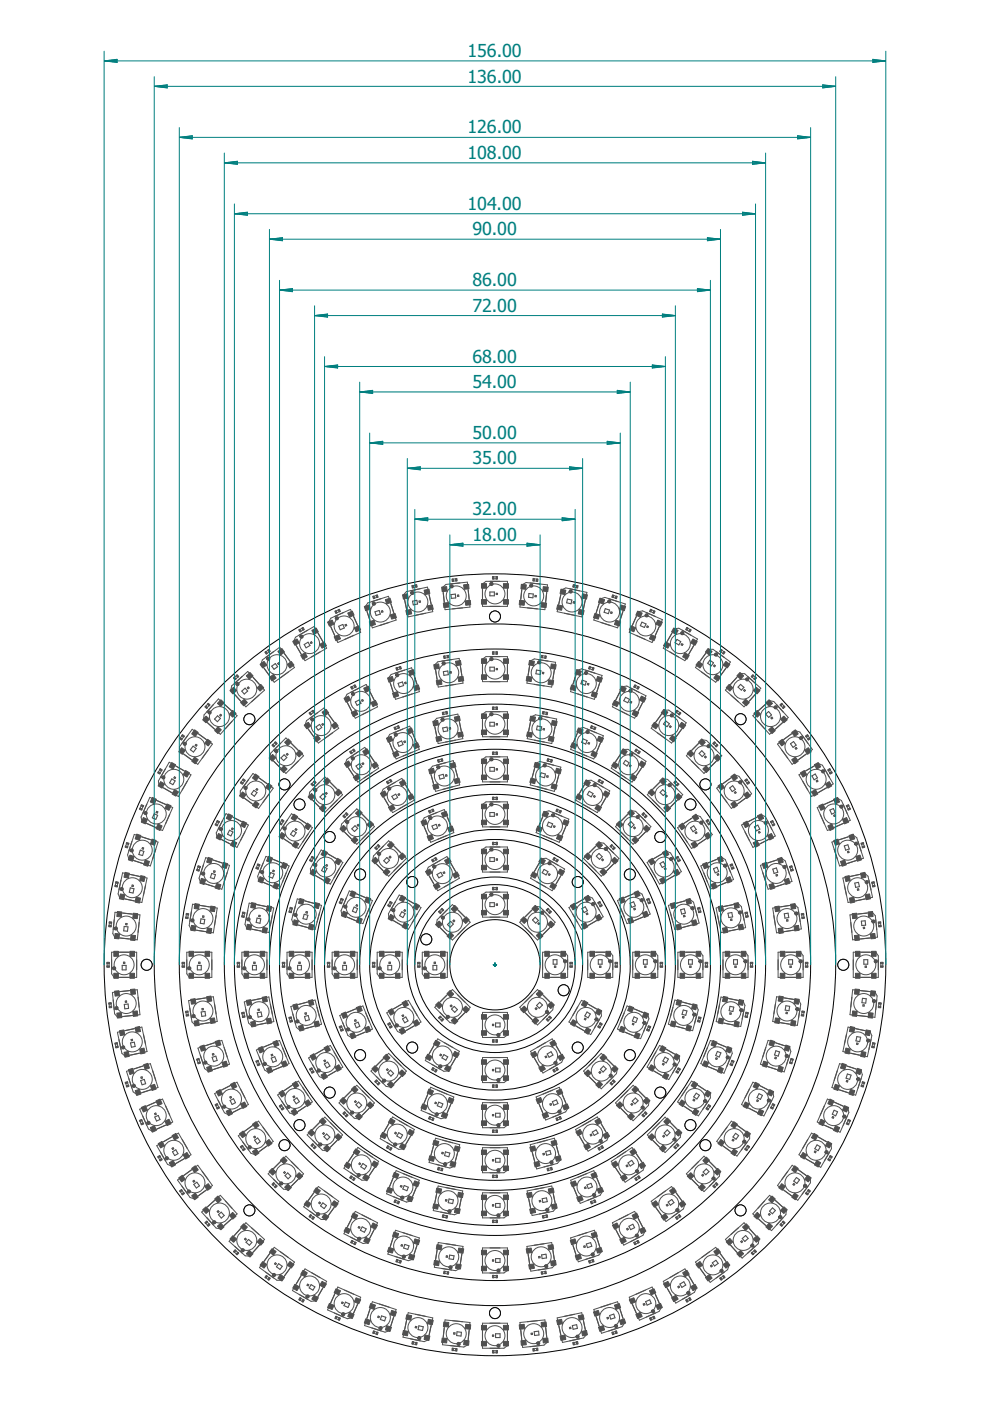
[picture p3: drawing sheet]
<svg xmlns="http://www.w3.org/2000/svg" width="210mm" height="297mm" viewBox="0 0 210 297" stroke-linecap="round" stroke-linejoin="round" font-family="sans-serif">
<defs><g id="words">
<g font-size="3.8" fill="#008080">
<text x="99.1" y="12.1">156.00</text>
<text x="99.1" y="17.5">136.00</text>
<text x="99.1" y="28.3">126.00</text>
<text x="99.1" y="33.7">108.00</text>
<text x="99.1" y="44.5">104.00</text>
<text x="100.2" y="49.9">90.00</text>
<text x="100.2" y="60.7">86.00</text>
<text x="100.2" y="66.1">72.00</text>
<text x="100.2" y="76.9">68.00</text>
<text x="100.2" y="82.3">54.00</text>
<text x="100.2" y="93.1">50.00</text>
<text x="100.2" y="98.5">35.00</text>
<text x="100.2" y="109.3">32.00</text>
<text x="100.2" y="114.7">18.00</text>
</g>
</g></defs>
<g fill="#505050" stroke="#505050" stroke-width=".21">
<path d="M103.9 189.5a.36 .36 0 0 1 .4-.1 .36 .36 0 0 1 .2 .4 .36 .36 0 0 1-.6 .1v-.2l.4-.1-.2 .2-.2-.1z" fill-rule="evenodd"/>
<path d="M114.6 193.3a.35 .35 0 0 1 .6-.1 .35 .35 0 0 1 0 .6 .35 .35 0 0 1-.4 0 .35 .35 0 0 1-.2-.3l.4-.1 .1 .1h-.5z" fill-rule="evenodd"/>
<path d="M119.5 203.6a.34 .34 0 0 1 .6 0 .34 .34 0 0 1-.2 .6l-.2-.1-.2-.3h.5l-.2 .1-.3-.1z" fill-rule="evenodd"/>
<path d="M115.7 214.4a.35 .35 0 0 1 .6 0 .35 .35 0 0 1-.2 .5 .35 .35 0 0 1-.5-.4l.4-.1 .1 .2-.5-.1z" fill-rule="evenodd"/>
<path d="M105.4 219.2a.35 .35 0 0 1 .4-.1 .35 .35 0 0 1 .2 .4 .36 .36 0 0 1-.3 .3 .36 .36 0 0 1-.3-.2l-.1-.2h.5l-.2 .1-.3-.1z" fill-rule="evenodd"/>
<path d="M94.7 215.4a.35 .35 0 0 1 .5-.1 .35 .35 0 0 1 0 .6h-.4l-.2-.3h.5l-.2 .1-.3-.1z" fill-rule="evenodd"/>
<path d="M89.8 205.1l.3-.1a.34 .34 0 0 1 .3 .3 .34 .34 0 0 1-.3 .3h-.2l-.2-.3h.5l-.2 .1-.3-.1z" fill-rule="evenodd"/>
<path d="M93.6 194.4l.1-.2 .4 .1a.34 .34 0 0 1 .1 .4 .34 .34 0 0 1-.2 .2h-.3l-.1-.3 .4-.1-.1 .2-.3-.1z" fill-rule="evenodd"/>
<path d="M103.9 170.4l.3-.2a.35 .35 0 0 1 .3 .2 .35 .35 0 0 1-.1 .4l-.3 .1-.2-.3 .3-.2 .1 .1-.2 .2-.2-.1z" fill-rule="evenodd"/>
<path d="M117 172.7l.3-.2a.36 .36 0 0 1 .3 .4 .36 .36 0 0 1-.3 .3h-.2l-.2-.4 .4-.1 .1 .1-.2 .2-.3-.2z" fill-rule="evenodd"/>
<path d="M128.2 179.8a.35 .35 0 0 1 .5-.1 .35 .35 0 0 1 0 .6 .35 .35 0 0 1-.4 0 .35 .35 0 0 1-.2-.3l.4-.1 .1 .1h-.5z" fill-rule="evenodd"/>
<path d="M135.8 190.7a.34 .34 0 0 1 .5-.1 .34 .34 0 0 1 0 .5l-.4 .1-.1-.1-.1-.2 .5-.1-.1 .2-.4-.1z" fill-rule="evenodd"/>
<path d="M138.7 203.6a.34 .34 0 0 1 .5 0 .34 .34 0 0 1-.2 .6l-.2-.1-.2-.3h.5l-.1 .1-.4-.1z" fill-rule="evenodd"/>
<path d="M136.4 216.7a.35 .35 0 0 1 .5 0 .35 .35 0 0 1-.2 .5 .35 .35 0 0 1-.4-.3l.4-.2 .1 .2h-.5z" fill-rule="evenodd"/>
<path d="M129.2 227.9a.35 .35 0 0 1 .6 0 .35 .35 0 0 1-.2 .5 .35 .35 0 0 1-.4-.3l.3-.2 .1 .2h-.4z" fill-rule="evenodd"/>
<path d="M118.3 235.5a.35 .35 0 0 1 .6-.1 .35 .35 0 0 1 0 .5l-.4 .1-.2-.3 .5-.1-.2 .2-.3-.1z" fill-rule="evenodd"/>
<path d="M105.4 238.4l.3-.2a.35 .35 0 0 1 .3 .3 .35 .35 0 0 1-.1 .3l-.4 .1-.2-.4 .4-.1 .1 .1-.2 .2-.3-.2z" fill-rule="evenodd"/>
<path d="M92.3 236.1a.34 .34 0 0 1 .5-.1 .34 .34 0 0 1 0 .5 .34 .34 0 0 1-.5-.1v-.1l.5-.1-.2 .2-.3-.1z" fill-rule="evenodd"/>
<path d="M81.1 228.9a.35 .35 0 0 1 .6 0 .35 .35 0 0 1 0 .5h-.4l-.2-.3h.5l-.2 .1-.3-.1z" fill-rule="evenodd"/>
<path d="M73.5 218.1a.35 .35 0 0 1 .6 0 .35 .35 0 0 1-.2 .5 .35 .35 0 0 1-.4-.4l.3-.1 .1 .2-.4-.1z" fill-rule="evenodd"/>
<path d="M70.7 205.1a.35 .35 0 0 1 .5 0 .35 .35 0 0 1-.2 .5 .35 .35 0 0 1-.4-.3l.4-.1 .1 .1h-.5z" fill-rule="evenodd"/>
<path d="M73 192a.34 .34 0 0 1 .5 0 .34 .34 0 0 1 0 .5l-.4 .1-.1-.2-.1-.2h.5l-.1 .2-.4-.2z" fill-rule="evenodd"/>
<path d="M80.1 180.8a.34 .34 0 0 1 .6 .1 .34 .34 0 0 1-.3 .5h-.2l-.2-.4h.5l-.1 .2-.4-.2z" fill-rule="evenodd"/>
<path d="M91 173.2a.35 .35 0 0 1 .5 0 .35 .35 0 0 1 0 .5 .35 .35 0 0 1-.4 0 .35 .35 0 0 1-.2-.3l.4-.1 .1 .2-.5-.1z" fill-rule="evenodd"/>
<path d="M103.9 160.8a.35 .35 0 0 1 .5-.1 .35 .35 0 0 1 0 .5l-.3 .1-.2-.3h.4l-.2 .1-.2-.1z" fill-rule="evenodd"/>
<path d="M115.2 162.1a.34 .34 0 0 1 .5-.1 .34 .34 0 0 1 0 .5l-.3 .1-.2-.1-.1-.2 .5-.1-.2 .2-.3-.1z" fill-rule="evenodd"/>
<path d="M125.8 166.3a.34 .34 0 0 1 .6 0 .34 .34 0 0 1-.3 .5h-.2l-.2-.3 .5-.2-.1 .3-.4-.1z" fill-rule="evenodd"/>
<path d="M134.9 173a.34 .34 0 0 1 .6 0 .34 .34 0 0 1-.1 .5h-.3l-.2-.1v-.2h.4l-.1 .2-.3-.2z" fill-rule="evenodd"/>
<path d="M142 181.9a.34 .34 0 0 1 .5 0 .34 .34 0 0 1 0 .5 .34 .34 0 0 1-.5-.1l-.1-.2 .4-.1 .1 .1-.2 .1-.3-.1z" fill-rule="evenodd"/>
<path d="M146.5 192.4l.4-.2a.37 .37 0 0 1 .2 .6 .35 .35 0 0 1-.4 .1 .35 .35 0 0 1-.2-.3l.4-.2 .1 .2h-.5z" fill-rule="evenodd"/>
<path d="M148.2 203.6a.35 .35 0 0 1 .4-.1 .35 .35 0 0 1 .2 .4 .36 .36 0 0 1-.2 .3 .36 .36 0 0 1-.4-.2v-.2h.4l-.1 .1-.3-.1z" fill-rule="evenodd"/>
<path d="M146.9 214.9a.35 .35 0 0 1 .5-.1 .35 .35 0 0 1 0 .6h-.3l-.2-.3h.4l-.1 .1-.3-.1z" fill-rule="evenodd"/>
<path d="M142.7 225.5a.35 .35 0 0 1 .6-.1 .35 .35 0 0 1 0 .6h-.4l-.2-.3h.5l-.2 .1-.3-.1z" fill-rule="evenodd"/>
<path d="M136 234.7l.3-.2a.35 .35 0 0 1 .3 .2 .35 .35 0 0 1-.1 .4h-.4l-.2-.3h.5l-.2 .1-.3-.1z" fill-rule="evenodd"/>
<path d="M127.1 241.7a.35 .35 0 0 1 .3-.1 .35 .35 0 0 1 .3 .2v.2a.35 .35 0 0 1-.4 .3 .35 .35 0 0 1-.3-.4l.4-.1 .1 .2-.5-.1z" fill-rule="evenodd"/>
<path d="M116.6 246.3a.35 .35 0 0 1 .4-.2 .35 .35 0 0 1 .3 .2v.2a.35 .35 0 0 1-.4 .3 .35 .35 0 0 1-.3-.4l.3-.1 .1 .2-.4-.1z" fill-rule="evenodd"/>
<path d="M105.4 247.9a.35 .35 0 0 1 .5 0 .35 .35 0 0 1 0 .5 .35 .35 0 0 1-.4 0 .35 .35 0 0 1-.2-.3l.4-.1 .1 .2-.5-.1z" fill-rule="evenodd"/>
<path d="M94.1 246.6l.3-.1a.34 .34 0 0 1 .3 .3 .34 .34 0 0 1-.3 .4l-.2-.1-.2-.3 .4-.1 .1 .1-.2 .2-.3-.2z" fill-rule="evenodd"/>
<path d="M83.5 242.5a.35 .35 0 0 1 .6 0 .35 .35 0 0 1-.2 .5 .35 .35 0 0 1-.4-.3l.3-.2 .1 .2h-.4z" fill-rule="evenodd"/>
<path d="M74.4 235.7a.35 .35 0 0 1 .5 0 .35 .35 0 0 1-.1 .5 .35 .35 0 0 1-.5-.3l.4-.1 .1 .1h-.5z" fill-rule="evenodd"/>
<path d="M67.3 226.8l.3-.2a.36 .36 0 0 1 .3 .4 .36 .36 0 0 1-.3 .3l-.4-.3 .5-.1-.1 .2-.4-.1z" fill-rule="evenodd"/>
<path d="M62.8 216.4a.35 .35 0 0 1 .5-.1 .35 .35 0 0 1 0 .5l-.4 .1-.2-.3 .5-.1-.2 .2-.3-.1z" fill-rule="evenodd"/>
<path d="M61.1 205.1a.36 .36 0 0 1 .4-.1 .36 .36 0 0 1 .2 .4 .36 .36 0 0 1-.6 .1l-.1-.2h.5l-.2 .1-.3-.1z" fill-rule="evenodd"/>
<path d="M62.4 193.8a.35 .35 0 0 1 .5-.1 .35 .35 0 0 1 0 .6 .35 .35 0 0 1-.4 0 .35 .35 0 0 1-.2-.3l.4-.1 .1 .1h-.5z" fill-rule="evenodd"/>
<path d="M66.5 183.2a.35 .35 0 0 1 .6 0 .35 .35 0 0 1 0 .5 .35 .35 0 0 1-.4 0 .35 .35 0 0 1-.2-.3l.4-.1 .1 .2-.5-.1z" fill-rule="evenodd"/>
<path d="M73.3 174.1l.4-.2a.35 .35 0 0 1 .3 .3 .35 .35 0 0 1-.1 .3l-.4 .1-.2-.3 .3-.2 .1 .1-.1 .2-.3-.1z" fill-rule="evenodd"/>
<path d="M82.2 167a.35 .35 0 0 1 .4-.1 .35 .35 0 0 1 .2 .2v.2a.35 .35 0 0 1-.3 .2 .35 .35 0 0 1-.3-.3l.3-.1 .1 .2-.4-.1z" fill-rule="evenodd"/>
<path d="M92.7 162.5a.35 .35 0 0 1 .3-.2 .35 .35 0 0 1 .3 .3v.2a.35 .35 0 0 1-.4 .2 .35 .35 0 0 1-.3-.3l.4-.2 .1 .2h-.5z" fill-rule="evenodd"/>
<path d="M103.9 179.9l.2-.1a.36 .36 0 0 1 .4 .1 .36 .36 0 0 1-.1 .5 .35 .35 0 0 1-.3 0 .35 .35 0 0 1-.2-.3l.3-.1 .1 .1h-.4z" fill-rule="evenodd"/>
<path d="M116.2 182.8a.34 .34 0 0 1 .5 0 .34 .34 0 0 1 0 .5 .34 .34 0 0 1-.5-.1v-.2l.3-.1 .1 .1-.1 .1-.3-.1z" fill-rule="evenodd"/>
<path d="M125.5 191.5l.3-.2a.34 .34 0 0 1 .3 .4 .34 .34 0 0 1-.3 .3h-.2l-.2-.3 .4-.1 .1 .1-.2 .1-.3-.1z" fill-rule="evenodd"/>
<path d="M129.1 203.6a.34 .34 0 0 1 .6 0 .34 .34 0 0 1-.3 .6l-.2-.1-.2-.3 .5-.1-.1 .2-.4-.1z" fill-rule="evenodd"/>
<path d="M126.2 215.9a.34 .34 0 0 1 .6 .1 .34 .34 0 0 1-.3 .5h-.2l-.2-.4h.5l-.1 .2-.4-.2z" fill-rule="evenodd"/>
<path d="M117.5 225.2a.34 .34 0 0 1 .5-.1 .34 .34 0 0 1 0 .5 .34 .34 0 0 1-.5-.1v-.2l.3-.1 .1 .1-.1 .2-.3-.2z" fill-rule="evenodd"/>
<path d="M105.4 228.8a.35 .35 0 0 1 .5-.1 .35 .35 0 0 1 0 .6h-.4l-.2-.3h.5l-.2 .1-.3-.1z" fill-rule="evenodd"/>
<path d="M93.1 225.9l.3-.2a.35 .35 0 0 1 .3 .3 .35 .35 0 0 1-.1 .4h-.4l-.2-.3 .4-.1 .1 .1-.2 .1-.3-.1z" fill-rule="evenodd"/>
<path d="M83.9 217.2a.34 .34 0 0 1 .5 0 .34 .34 0 0 1 0 .5h-.4l-.1-.1-.1-.2h.5l-.2 .1-.3-.1z" fill-rule="evenodd"/>
<path d="M80.2 205.1a.35 .35 0 0 1 .6 0 .35 .35 0 0 1-.2 .5 .35 .35 0 0 1-.4-.3l.3-.1 .1 .1h-.4z" fill-rule="evenodd"/>
<path d="M83.1 192.8a.35 .35 0 0 1 .6 0 .35 .35 0 0 1-.2 .5 .35 .35 0 0 1-.4-.3l.3-.2 .1 .3-.4-.1z" fill-rule="evenodd"/>
<path d="M91.8 183.6a.34 .34 0 0 1 .5-.1 .34 .34 0 0 1 0 .5 .34 .34 0 0 1-.5-.1l-.1-.1 .5-.1-.1 .2-.4-.1z" fill-rule="evenodd"/>
<path d="M103.9 151.2a.35 .35 0 0 1 .4-.1 .35 .35 0 0 1 .2 .4 .36 .36 0 0 1-.2 .3 .36 .36 0 0 1-.4-.2v-.2h.4l-.2 .1-.2-.1z" fill-rule="evenodd"/>
<path d="M114.3 152.1a.35 .35 0 0 1 .5-.1 .35 .35 0 0 1 0 .6 .35 .35 0 0 1-.4 0 .35 .35 0 0 1-.2-.3l.4-.1 .1 .1h-.5z" fill-rule="evenodd"/>
<path d="M124.3 155l.3-.2a.35 .35 0 0 1 .3 .3 .35 .35 0 0 1-.1 .3l-.4 .1-.2-.3 .4-.2 .1 .2-.2 .1-.3-.1z" fill-rule="evenodd"/>
<path d="M133.5 159.8l.4-.2a.35 .35 0 0 1 .3 .3 .35 .35 0 0 1-.1 .3l-.4 .1-.2-.3 .4-.2 .1 .1-.2 .2-.3-.1z" fill-rule="evenodd"/>
<path d="M141.7 166.3a.35 .35 0 0 1 .5-.1 .35 .35 0 0 1 0 .5 .35 .35 0 0 1-.4 .1 .35 .35 0 0 1-.2-.3l.4-.2 .1 .2h-.5z" fill-rule="evenodd"/>
<path d="M148.4 174.2l.4-.1a.34 .34 0 0 1 .2 .3 .34 .34 0 0 1-.2 .4l-.3-.1-.1-.3h.4l-.1 .1-.3-.1z" fill-rule="evenodd"/>
<path d="M153.5 183.3a.35 .35 0 0 1 .3-.1 .35 .35 0 0 1 .3 .2v.2a.35 .35 0 0 1-.4 .3 .35 .35 0 0 1-.3-.4l.4-.1 .1 .2-.5-.1z" fill-rule="evenodd"/>
<path d="M156.6 193.3a.34 .34 0 0 1 .5-.1 .34 .34 0 0 1 0 .5l-.3 .1-.2-.1-.1-.2 .5-.1-.2 .2-.3-.1z" fill-rule="evenodd"/>
<path d="M157.8 203.6l.3-.1a.35 .35 0 0 1 .2 .6h-.4l-.2-.3h.5l-.2 .1-.3-.1z" fill-rule="evenodd"/>
<path d="M156.9 214a.35 .35 0 0 1 .6 0 .35 .35 0 0 1-.2 .5 .35 .35 0 0 1-.5-.3l.4-.1 .1 .1h-.5z" fill-rule="evenodd"/>
<path d="M154 224l.4-.1a.34 .34 0 0 1 .3 .3 .34 .34 0 0 1-.3 .3h-.2l-.2-.3 .4-.1v.1l-.1 .1-.3-.1z" fill-rule="evenodd"/>
<path d="M149.2 233.3a.35 .35 0 0 1 .6 0 .35 .35 0 0 1-.2 .5 .35 .35 0 0 1-.4-.4l.3-.1 .1 .2-.4-.1z" fill-rule="evenodd"/>
<path d="M142.7 241.4a.35 .35 0 0 1 .4-.1 .35 .35 0 0 1 .3 .2v.2a.35 .35 0 0 1-.4 .2 .35 .35 0 0 1-.3-.3l.3-.1 .2 .1h-.5z" fill-rule="evenodd"/>
<path d="M134.8 248.1a.34 .34 0 0 1 .5 0 .34 .34 0 0 1 0 .5 .34 .34 0 0 1-.5-.1l-.1-.2 .4-.1 .1 .1-.2 .1-.3-.1z" fill-rule="evenodd"/>
<path d="M125.7 253.2l.3-.2a.35 .35 0 0 1 .3 .3 .35 .35 0 0 1-.1 .3l-.4 .1-.2-.3 .5-.1-.2 .2-.3-.1z" fill-rule="evenodd"/>
<path d="M115.7 256.3a.36 .36 0 0 1 .7 .1v.2a.36 .36 0 0 1-.7 .1v-.2h.5l-.2 .1-.3-.1z" fill-rule="evenodd"/>
<path d="M105.4 257.5a.36 .36 0 0 1 .4-.1 .36 .36 0 0 1 .2 .4 .36 .36 0 0 1-.6 .1l-.1-.2 .5-.1-.2 .2-.3-.1z" fill-rule="evenodd"/>
<path d="M95 256.6a.35 .35 0 0 1 .5-.1 .35 .35 0 0 1 0 .6h-.3l-.2-.3h.4l-.2 .1-.2-.1z" fill-rule="evenodd"/>
<path d="M85 253.7l.3-.1a.35 .35 0 0 1 .3 .2 .35 .35 0 0 1-.1 .4h-.3l-.2-.3 .3-.1 .1 .1-.2 .1-.2-.1z" fill-rule="evenodd"/>
<path d="M75.8 249l.3-.2a.35 .35 0 0 1 .3 .2 .35 .35 0 0 1-.1 .4h-.4l-.2-.2 .5-.1-.2 .2-.3-.1z" fill-rule="evenodd"/>
<path d="M67.6 242.5a.35 .35 0 0 1 .5-.1 .35 .35 0 0 1 0 .5l-.3 .1-.2-.3 .4-.1-.1 .2-.3-.1z" fill-rule="evenodd"/>
<path d="M60.9 234.5a.34 .34 0 0 1 .5-.1 .34 .34 0 0 1 0 .5l-.4 .1-.1-.1-.1-.2h.5l-.2 .1-.3-.1z" fill-rule="evenodd"/>
<path d="M55.9 225.4a.35 .35 0 0 1 .3-.2 .35 .35 0 0 1 .3 .3v.2a.35 .35 0 0 1-.4 .2 .35 .35 0 0 1-.3-.3l.4-.2 .1 .2h-.5z" fill-rule="evenodd"/>
<path d="M52.7 215.5a.35 .35 0 0 1 .6 0 .35 .35 0 0 1-.2 .5 .35 .35 0 0 1-.5-.4l.4-.1 .1 .2-.5-.1z" fill-rule="evenodd"/>
<path d="M51.5 205.1l.4-.1a.34 .34 0 0 1 .3 .3 .34 .34 0 0 1-.3 .3h-.2l-.2-.3h.4l-.1 .1-.3-.1z" fill-rule="evenodd"/>
<path d="M52.4 194.7a.34 .34 0 0 1 .6 0 .34 .34 0 0 1-.3 .6l-.1-.1-.3-.3 .5-.1-.1 .3-.4-.2z" fill-rule="evenodd"/>
<path d="M55.3 184.7a.34 .34 0 0 1 .6 0 .34 .34 0 0 1-.3 .6l-.2-.1-.2-.3h.5l-.2 .1-.3-.1z" fill-rule="evenodd"/>
<path d="M60.1 175.5a.34 .34 0 0 1 .5-.1 .34 .34 0 0 1 0 .5l-.4 .1-.1-.1-.1-.2 .5-.1-.1 .2-.4-.1z" fill-rule="evenodd"/>
<path d="M66.6 167.3a.35 .35 0 0 1 .3-.1 .35 .35 0 0 1 .3 .2v.2a.35 .35 0 0 1-.4 .3 .35 .35 0 0 1-.3-.4l.4-.1 .1 .2-.5-.1z" fill-rule="evenodd"/>
<path d="M74.5 160.6a.34 .34 0 0 1 .5-.1 .34 .34 0 0 1 0 .6 .34 .34 0 0 1-.5-.1v-.2l.3-.1 .1 .1-.1 .1-.3-.1z" fill-rule="evenodd"/>
<path d="M83.6 155.6l.4-.2a.35 .35 0 0 1 .3 .3 .35 .35 0 0 1-.1 .3l-.4 .1-.2-.4 .3-.1 .2 .1-.2 .2-.3-.2z" fill-rule="evenodd"/>
<path d="M93.6 152.4l.1-.1h.4v.5l-.4 .1-.2-.3 .5-.1-.2 .2-.3-.1z" fill-rule="evenodd"/>
<path d="M103.9 139.6l.3-.2a.35 .35 0 0 1 .3 .2 .35 .35 0 0 1-.1 .4h-.3l-.2-.3h.4l-.2 .1-.2-.1z" fill-rule="evenodd"/>
<path d="M114.1 140.2a.34 .34 0 0 1 .5 0 .34 .34 0 0 1-.2 .6l-.2-.1-.2-.3h.5l-.1 .1-.4-.1z" fill-rule="evenodd"/>
<path d="M124 142.5l.3-.2a.34 .34 0 0 1 .2 .5 .34 .34 0 0 1-.5 .1l-.1-.2 .5-.1-.2 .2-.3-.1z" fill-rule="evenodd"/>
<path d="M133.4 146.3a.34 .34 0 0 1 .5-.1 .34 .34 0 0 1 0 .5 .34 .34 0 0 1-.5-.1l-.1-.1 .4-.2 .1 .1-.2 .2-.3-.1z" fill-rule="evenodd"/>
<path d="M142.2 151.5a.34 .34 0 0 1 .5 0 .34 .34 0 0 1-.2 .5h-.2l-.2-.3 .5-.1-.1 .2-.4-.1z" fill-rule="evenodd"/>
<path d="M150 158a.34 .34 0 0 1 .5-.1 .34 .34 0 0 1 0 .6h-.4l-.1-.1-.1-.2h.5l-.1 .1-.4-.1z" fill-rule="evenodd"/>
<path d="M156.7 165.7a.34 .34 0 0 1 .5-.1 .34 .34 0 0 1 0 .5 .34 .34 0 0 1-.5-.1l-.1-.1 .4-.2 .1 .1-.1 .2-.4-.1z" fill-rule="evenodd"/>
<path d="M162.1 174.3a.34 .34 0 0 1 .5-.1 .34 .34 0 0 1 0 .5 .34 .34 0 0 1-.5-.1l-.1-.1 .4-.2 .1 .1-.2 .2-.3-.1z" fill-rule="evenodd"/>
<path d="M166.1 183.6l.3-.1a.34 .34 0 0 1 .3 .3 .34 .34 0 0 1-.3 .3h-.2l-.2-.3 .4-.1 .1 .1-.2 .1-.3-.1z" fill-rule="evenodd"/>
<path d="M168.6 193.5a.35 .35 0 0 1 .5 0 .35 .35 0 0 1-.2 .5 .35 .35 0 0 1-.4-.3l.4-.2 .1 .2h-.5z" fill-rule="evenodd"/>
<path d="M169.5 203.6a.35 .35 0 0 1 .4-.1 .35 .35 0 0 1 .2 .4 .36 .36 0 0 1-.3 .3 .36 .36 0 0 1-.3-.2l-.1-.2h.5l-.2 .1-.3-.1z" fill-rule="evenodd"/>
<path d="M168.8 213.8l.1-.2a.34 .34 0 0 1 .5 .4 .34 .34 0 0 1-.5 .3l-.2-.3 .4-.2 .1 .1-.2 .2-.3-.1z" fill-rule="evenodd"/>
<path d="M166.5 223.7a.36 .36 0 0 1 .5-.1 .36 .36 0 0 1 .2 .4 .36 .36 0 0 1-.7 .1v-.2l.4-.1-.1 .2-.3-.1z" fill-rule="evenodd"/>
<path d="M162.7 233.1a.36 .36 0 0 1 .7 .1v.2a.36 .36 0 0 1-.7 .1v-.2h.5l-.2 .1-.3-.1z" fill-rule="evenodd"/>
<path d="M157.5 241.9l.4-.2a.35 .35 0 0 1 .3 .2 .35 .35 0 0 1-.1 .4l-.4 .1-.2-.3 .4-.1-.1 .2-.3-.1z" fill-rule="evenodd"/>
<path d="M151 249.7l.3-.2a.35 .35 0 0 1 .3 .3 .35 .35 0 0 1-.1 .3l-.3 .1-.2-.3 .4-.1-.2 .2-.2-.1z" fill-rule="evenodd"/>
<path d="M143.3 256.4a.36 .36 0 0 1 .7 .1l-.1 .3-.4 .1-.2-.3 .5-.1-.2 .2-.3-.1z" fill-rule="evenodd"/>
<path d="M134.7 261.8a.34 .34 0 0 1 .6-.1 .34 .34 0 0 1 0 .5 .34 .34 0 0 1-.6-.1v-.1l.4-.1-.1 .2-.3-.1z" fill-rule="evenodd"/>
<path d="M125.4 265.8a.34 .34 0 0 1 .5-.1 .34 .34 0 0 1 0 .5 .34 .34 0 0 1-.5-.1l-.1-.1 .5-.1-.1 .2-.4-.1z" fill-rule="evenodd"/>
<path d="M115.5 268.3a.35 .35 0 0 1 .6 0 .35 .35 0 0 1-.2 .5 .35 .35 0 0 1-.4-.3l.3-.2 .2 .2h-.5z" fill-rule="evenodd"/>
<path d="M105.4 269.2l.3-.2a.35 .35 0 0 1 .3 .3 .35 .35 0 0 1-.1 .3l-.4 .1-.2-.3 .4-.2 .1 .1-.2 .2-.3-.1z" fill-rule="evenodd"/>
<path d="M95.2 268.5a.35 .35 0 0 1 .6 0 .35 .35 0 0 1-.2 .5 .35 .35 0 0 1-.4-.3l.4-.1 .1 .1h-.5z" fill-rule="evenodd"/>
<path d="M85.3 266.3l.4-.2a.36 .36 0 0 1 .3 .3 .36 .36 0 0 1-.3 .4l-.4-.2v-.2l.4-.1-.1 .3-.3-.2z" fill-rule="evenodd"/>
<path d="M75.9 262.5l.3-.2a.36 .36 0 0 1 .3 .3 .36 .36 0 0 1-.3 .4l-.4-.3 .5-.1-.1 .2-.4-.1z" fill-rule="evenodd"/>
<path d="M67.2 257.2a.35 .35 0 0 1 .5 0 .35 .35 0 0 1-.2 .6 .35 .35 0 0 1-.4-.4l.4-.1 .1 .2-.5-.1z" fill-rule="evenodd"/>
<path d="M59.4 250.7a.35 .35 0 0 1 .5 0 .35 .35 0 0 1-.2 .5 .35 .35 0 0 1-.4-.3l.4-.1 .1 .2-.5-.1z" fill-rule="evenodd"/>
<path d="M52.7 243.1a.34 .34 0 0 1 .5-.1 .34 .34 0 0 1 0 .5 .34 .34 0 0 1-.5-.1l-.1-.2 .4-.1 .1 .1-.2 .2-.3-.2z" fill-rule="evenodd"/>
<path d="M47.2 234.5a.34 .34 0 0 1 .6-.1 .34 .34 0 0 1 0 .5 .34 .34 0 0 1-.6-.1v-.1l.5-.1-.2 .2-.3-.1z" fill-rule="evenodd"/>
<path d="M43.2 225.1a.34 .34 0 0 1 .6-.1 .34 .34 0 0 1 0 .6h-.4l-.2-.1v-.2h.5l-.2 .1-.3-.1z" fill-rule="evenodd"/>
<path d="M40.7 215.2a.36 .36 0 0 1 .7 .1l-.1 .4-.4 .1-.2-.4h.5l-.2 .1-.3-.1z" fill-rule="evenodd"/>
<path d="M39.8 205.1a.36 .36 0 0 1 .5-.1 .36 .36 0 0 1 .2 .4 .36 .36 0 0 1-.7 .1v-.2h.5l-.2 .1-.3-.1z" fill-rule="evenodd"/>
<path d="M40.5 195l.4-.2a.36 .36 0 0 1 .3 .3 .36 .36 0 0 1-.3 .4h-.2l-.2-.3 .4-.1-.1 .2-.3-.1z" fill-rule="evenodd"/>
<path d="M42.8 185a.36 .36 0 0 1 .4-.1 .36 .36 0 0 1 .2 .4 .36 .36 0 0 1-.6 .1l-.1-.2h.5l-.2 .2-.3-.2z" fill-rule="evenodd"/>
<path d="M46.6 175.6a.35 .35 0 0 1 .3-.2 .35 .35 0 0 1 .3 .3v.2a.35 .35 0 0 1-.4 .2 .35 .35 0 0 1-.3-.3l.4-.1 .1 .1h-.5z" fill-rule="evenodd"/>
<path d="M51.8 166.9l.3-.2a.35 .35 0 0 1 .3 .3 .35 .35 0 0 1-.1 .3l-.4 .1-.2-.4 .4-.1 .1 .1-.2 .2-.3-.2z" fill-rule="evenodd"/>
<path d="M58.3 159.1l.3-.2a.35 .35 0 0 1 .3 .2 .35 .35 0 0 1-.1 .4l-.4 .1-.1-.4 .3-.1 .1 .1-.2 .2-.2-.2z" fill-rule="evenodd"/>
<path d="M66 152.4a.35 .35 0 0 1 .5 0 .35 .35 0 0 1-.2 .5 .35 .35 0 0 1-.4-.4l.4-.1 .1 .2-.5-.1z" fill-rule="evenodd"/>
<path d="M74.6 147a.34 .34 0 0 1 .5-.1 .34 .34 0 0 1 0 .5 .34 .34 0 0 1-.5-.1l-.1-.2 .4-.1 .1 .1-.2 .2-.3-.2z" fill-rule="evenodd"/>
<path d="M83.9 143a.34 .34 0 0 1 .5-.1 .34 .34 0 0 1 0 .5 .34 .34 0 0 1-.5-.1v-.2l.3-.1 .1 .1-.1 .2-.3-.2z" fill-rule="evenodd"/>
<path d="M93.8 140.5a.34 .34 0 0 1 .5-.1 .34 .34 0 0 1 0 .5l-.4 .1-.1-.2-.1-.1 .5-.1-.1 .2-.4-.1z" fill-rule="evenodd"/>
<path d="M103.9 123.6l.3-.2a.35 .35 0 0 1 .3 .3 .35 .35 0 0 1-.1 .4h-.3l-.2-.3h.4l-.2 .1-.2-.1z" fill-rule="evenodd"/>
<path d="M112.4 124a.35 .35 0 0 1 .5-.1 .35 .35 0 0 1 0 .5l-.4 .1-.2-.3 .5-.1-.2 .2-.3-.1z" fill-rule="evenodd"/>
<path d="M120.7 125.2l.4-.1a.34 .34 0 0 1 .2 .5 .34 .34 0 0 1-.6 0l-.1-.2h.5l-.2 .1-.3-.1z" fill-rule="evenodd"/>
<path d="M128.9 127.3a.34 .34 0 0 1 .5 0 .34 .34 0 0 1 0 .5 .34 .34 0 0 1-.5-.1l-.1-.2 .4-.1 .1 .1-.2 .1-.3-.1z" fill-rule="evenodd"/>
<path d="M136.8 130.3a.35 .35 0 0 1 .6 0 .35 .35 0 0 1-.2 .5 .35 .35 0 0 1-.4-.3l.3-.2 .1 .3-.4-.1z" fill-rule="evenodd"/>
<path d="M144.4 134a.35 .35 0 0 1 .5 0 .35 .35 0 0 1 0 .5 .35 .35 0 0 1-.4 .1 .35 .35 0 0 1-.2-.4l.4-.1 .1 .2-.5-.1z" fill-rule="evenodd"/>
<path d="M151.5 138.6l.3-.2a.35 .35 0 0 1 .3 .3 .35 .35 0 0 1-.1 .3l-.3 .1-.2-.3 .4-.1-.2 .2-.2-.1z" fill-rule="evenodd"/>
<path d="M158.1 143.8a.35 .35 0 0 1 .4-.1 .35 .35 0 0 1 .2 .2v.2a.35 .35 0 0 1-.3 .3 .35 .35 0 0 1-.3-.4l.3-.1 .1 .2-.4-.1z" fill-rule="evenodd"/>
<path d="M164.2 149.8a.34 .34 0 0 1 .5 0 .34 .34 0 0 1-.2 .5h-.2l-.2-.3 .4-.1v.2l-.4-.1z" fill-rule="evenodd"/>
<path d="M169.5 156.3a.35 .35 0 0 1 .4-.2 .35 .35 0 0 1 .3 .3v.2a.35 .35 0 0 1-.4 .2 .35 .35 0 0 1-.3-.3l.4-.1 .1 .1h-.5z" fill-rule="evenodd"/>
<path d="M174.2 163.3l.1-.1 .4 .1a.34 .34 0 0 1 .1 .3 .34 .34 0 0 1-.2 .3h-.3l-.1-.4h.4l-.1 .2-.3-.2z" fill-rule="evenodd"/>
<path d="M178.1 170.8l.2-.1 .3 .1v.5h-.3l-.2-.3h.4l-.1 .2-.3-.2z" fill-rule="evenodd"/>
<path d="M181.2 178.7a.34 .34 0 0 1 .5-.1 .34 .34 0 0 1 0 .5 .34 .34 0 0 1-.5 0v-.2l.3-.1 .1 .1-.1 .1-.3-.1z" fill-rule="evenodd"/>
<path d="M183.6 186.7h.2a.36 .36 0 0 1 .3 .3 .36 .36 0 0 1-.3 .4l-.2-.1-.2-.3 .4-.1 .1 .2-.5-.1z" fill-rule="evenodd"/>
<path d="M184.9 195.2a.35 .35 0 0 1 .6 0 .35 .35 0 0 1-.2 .5 .35 .35 0 0 1-.5-.3l.4-.2 .1 .2h-.5z" fill-rule="evenodd"/>
<path d="M185.4 203.6a.35 .35 0 0 1 .4-.1 .35 .35 0 0 1 .2 .4 .36 .36 0 0 1-.3 .3 .36 .36 0 0 1-.3-.2v-.2h.4l-.2 .1-.2-.1z" fill-rule="evenodd"/>
<path d="M185 212.1a.34 .34 0 0 1 .6 0 .34 .34 0 0 1-.2 .5h-.2l-.2-.3 .5-.1-.2 .2-.3-.1z" fill-rule="evenodd"/>
<path d="M183.8 220.4a.35 .35 0 0 1 .4-.1 .35 .35 0 0 1 .2 .4 .36 .36 0 0 1-.3 .3 .36 .36 0 0 1-.3-.2l-.1-.2h.5l-.2 .1-.3-.1z" fill-rule="evenodd"/>
<path d="M181.7 228.6l.3-.1a.35 .35 0 0 1 .3 .2 .35 .35 0 0 1-.1 .4h-.4l-.2-.3h.5l-.2 .1-.3-.1z" fill-rule="evenodd"/>
<path d="M178.7 236.5a.34 .34 0 0 1 .5 0 .34 .34 0 0 1 0 .5h-.3l-.2-.1v-.2h.4l-.1 .2-.3-.2z" fill-rule="evenodd"/>
<path d="M175 244.1a.35 .35 0 0 1 .5 0 .35 .35 0 0 1-.2 .5 .35 .35 0 0 1-.4-.3l.4-.1 .1 .1h-.5z" fill-rule="evenodd"/>
<path d="M170.4 251.2a.35 .35 0 0 1 .5 0 .35 .35 0 0 1 0 .5 .35 .35 0 0 1-.3 0 .35 .35 0 0 1-.2-.3l.3-.1 .1 .2-.4-.1z" fill-rule="evenodd"/>
<path d="M165.2 257.9a.34 .34 0 0 1 .5 0 .34 .34 0 0 1-.2 .5h-.2l-.2-.4 .4-.1v.3l-.4-.2z" fill-rule="evenodd"/>
<path d="M159.2 263.9a.34 .34 0 0 1 .6 0 .34 .34 0 0 1-.2 .5h-.2l-.2-.3 .5-.1-.2 .2-.3-.1z" fill-rule="evenodd"/>
<path d="M152.7 269.3a.35 .35 0 0 1 .4-.2 .35 .35 0 0 1 .2 .2v.3a.35 .35 0 0 1-.4 .2 .35 .35 0 0 1-.2-.3l.3-.2 .1 .2h-.4z" fill-rule="evenodd"/>
<path d="M145.7 273.9a.35 .35 0 0 1 .5 0 .35 .35 0 0 1 0 .5h-.4l-.2-.3h.5l-.2 .1-.3-.1z" fill-rule="evenodd"/>
<path d="M138.2 277.8a.35 .35 0 0 1 .5 0 .35 .35 0 0 1-.1 .6 .35 .35 0 0 1-.5-.4l.4-.1 .1 .2-.5-.1z" fill-rule="evenodd"/>
<path d="M130.3 280.9a.34 .34 0 0 1 .5 0 .34 .34 0 0 1 0 .5l-.3 .1-.2-.2v-.2h.4l-.1 .2-.3-.2z" fill-rule="evenodd"/>
<path d="M122.2 283.2a.34 .34 0 0 1 .5-.1 .34 .34 0 0 1 0 .6h-.4l-.1-.1-.1-.2h.5l-.1 .1-.4-.1z" fill-rule="evenodd"/>
<path d="M113.8 284.6a.34 .34 0 0 1 .6 0 .34 .34 0 0 1-.2 .5h-.2l-.2-.3h.5l-.2 .1-.3-.1z" fill-rule="evenodd"/>
<path d="M105.4 285.1l.3-.1a.35 .35 0 0 1 .3 .2 .35 .35 0 0 1-.1 .4h-.4l-.2-.3 .4-.1 .1 .1-.2 .1-.3-.1z" fill-rule="evenodd"/>
<path d="M96.9 284.8a.35 .35 0 0 1 .6-.1 .35 .35 0 0 1 0 .5 .35 .35 0 0 1-.4 .1 .35 .35 0 0 1-.2-.4l.4-.1 .1 .2-.5-.1z" fill-rule="evenodd"/>
<path d="M88.6 283.5l.3-.1a.36 .36 0 0 1 .3 .3 .36 .36 0 0 1-.3 .4l-.3-.2-.1-.2 .5-.1-.2 .2-.3-.1z" fill-rule="evenodd"/>
<path d="M80.4 281.4a.34 .34 0 0 1 .5-.1 .34 .34 0 0 1 0 .5 .34 .34 0 0 1-.5 0l-.1-.2 .4-.1 .1 .1-.1 .1-.4-.1z" fill-rule="evenodd"/>
<path d="M72.5 278.4a.34 .34 0 0 1 .6 .1 .34 .34 0 0 1-.3 .5h-.2l-.2-.4h.5l-.1 .2-.4-.2z" fill-rule="evenodd"/>
<path d="M64.9 274.7a.35 .35 0 0 1 .5-.1 .35 .35 0 0 1 0 .5l-.3 .1-.2-.3 .4-.1-.1 .2-.3-.1z" fill-rule="evenodd"/>
<path d="M57.8 270.2l.3-.2a.35 .35 0 0 1 .3 .2 .35 .35 0 0 1-.1 .4h-.4l-.2-.3 .4-.1 .1 .1-.2 .1-.3-.1z" fill-rule="evenodd"/>
<path d="M51.2 264.9a.35 .35 0 0 1 .3-.2 .35 .35 0 0 1 .3 .3v.2a.35 .35 0 0 1-.4 .2 .35 .35 0 0 1-.3-.3l.4-.2 .1 .2h-.5z" fill-rule="evenodd"/>
<path d="M45.1 259a.35 .35 0 0 1 .6-.1 .35 .35 0 0 1-.2 .6 .35 .35 0 0 1-.4-.4l.3-.1 .2 .2-.5-.1z" fill-rule="evenodd"/>
<path d="M39.8 252.4a.35 .35 0 0 1 .3-.1 .35 .35 0 0 1 .3 .2v.2a.35 .35 0 0 1-.4 .3 .35 .35 0 0 1-.3-.4l.4-.1 .1 .2-.5-.1z" fill-rule="evenodd"/>
<path d="M35.1 245.4a.35 .35 0 0 1 .6 0 .35 .35 0 0 1-.2 .5 .35 .35 0 0 1-.5-.3l.4-.2 .1 .2h-.5z" fill-rule="evenodd"/>
<path d="M31.2 237.9a.36 .36 0 0 1 .6 .1v.2a.36 .36 0 0 1-.6 .1l-.1-.2 .5-.1-.2 .2-.3-.1z" fill-rule="evenodd"/>
<path d="M28.1 230a.34 .34 0 0 1 .5 0 .34 .34 0 0 1 0 .5 .34 .34 0 0 1-.5-.1l-.1-.2 .4-.1 .1 .1-.2 .1-.3-.1z" fill-rule="evenodd"/>
<path d="M25.8 221.9a.34 .34 0 0 1 .5-.1 .34 .34 0 0 1 0 .5 .34 .34 0 0 1-.5-.1v-.1l.4-.1-.1 .2-.3-.1z" fill-rule="evenodd"/>
<path d="M24.4 213.6a.34 .34 0 0 1 .5-.1 .34 .34 0 0 1 0 .5l-.3 .1-.2-.2v-.2h.4l-.1 .1-.3-.1z" fill-rule="evenodd"/>
<path d="M23.9 205.1a.36 .36 0 0 1 .4-.1 .36 .36 0 0 1 .2 .4 .36 .36 0 0 1-.6 .1v-.2h.4l-.1 .1-.3-.1z" fill-rule="evenodd"/>
<path d="M24.3 196.7a.35 .35 0 0 1 .5 0 .35 .35 0 0 1-.1 .5 .35 .35 0 0 1-.5-.4l.4-.1 .1 .2-.5-.1z" fill-rule="evenodd"/>
<path d="M25.5 188.3a.36 .36 0 0 1 .4-.1 .36 .36 0 0 1 .2 .4 .36 .36 0 0 1-.6 .1v-.2l.4-.1-.1 .2-.3-.1z" fill-rule="evenodd"/>
<path d="M27.6 180.1l.4-.1a.35 .35 0 0 1 .3 .2 .35 .35 0 0 1-.1 .4h-.4l-.2-.3 .3-.1 .1 .1-.1 .1-.3-.1z" fill-rule="evenodd"/>
<path d="M30.6 172.2a.35 .35 0 0 1 .5 0 .35 .35 0 0 1-.1 .5 .35 .35 0 0 1-.5-.3l.4-.1 .1 .1h-.5z" fill-rule="evenodd"/>
<path d="M34.4 164.6a.34 .34 0 0 1 .5 0 .34 .34 0 0 1 0 .5h-.4l-.1-.1-.1-.2h.5l-.2 .2-.3-.2z" fill-rule="evenodd"/>
<path d="M38.9 157.5a.35 .35 0 0 1 .5-.1 .35 .35 0 0 1 0 .5l-.4 .1-.2-.3 .5-.1-.2 .2-.3-.1z" fill-rule="evenodd"/>
<path d="M44.2 150.9a.35 .35 0 0 1 .5 0 .35 .35 0 0 1-.2 .5 .35 .35 0 0 1-.4-.3l.3-.2 .2 .2h-.5z" fill-rule="evenodd"/>
<path d="M50.1 144.8l.3-.1a.34 .34 0 0 1 .3 .3 .34 .34 0 0 1-.3 .4h-.2l-.2-.4 .4-.1 .1 .2-.2 .1-.3-.2z" fill-rule="evenodd"/>
<path d="M56.6 139.5a.36 .36 0 0 1 .6 .1v.2a.36 .36 0 0 1-.6 0l-.1-.1 .5-.1-.2 .2-.3-.1z" fill-rule="evenodd"/>
<path d="M63.6 134.8l.2-.1a.36 .36 0 0 1 .4 .1 .36 .36 0 0 1 0 .5 .35 .35 0 0 1-.4 0 .35 .35 0 0 1-.2-.3l.3-.1 .2 .1h-.5z" fill-rule="evenodd"/>
<path d="M71.1 130.9a.36 .36 0 0 1 .7 .1l-.2 .3-.3 .1-.2-.3 .4-.1-.1 .2-.3-.1z" fill-rule="evenodd"/>
<path d="M79 127.8a.35 .35 0 0 1 .6 0 .35 .35 0 0 1-.2 .5 .35 .35 0 0 1-.5-.3l.4-.2 .1 .2h-.5z" fill-rule="evenodd"/>
<path d="M87.1 125.5a.35 .35 0 0 1 .6 0 .35 .35 0 0 1-.2 .5 .35 .35 0 0 1-.4-.3l.3-.1 .1 .2-.4-.1z" fill-rule="evenodd"/>
<path d="M95.5 124.1a.35 .35 0 0 1 .5 0 .35 .35 0 0 1-.1 .6 .35 .35 0 0 1-.5-.4l.4-.1 .1 .2-.5-.1z" fill-rule="evenodd"/>
</g>
<g fill="none" stroke="#505050" stroke-width=".23">
<path d="M58 138.2l-1.7 1.2M60.3 138.6l1.1 1.5M62.8 136.9l1 1.7M64.5 136.7l.8-.5 .4 .7-.8 .5zM65.2 133.6l-1.8 1.1M65.8 136.2l.2-.1 .2 .2-.3 .1zM67.5 134.3l.9 1.7M67.9 138.2l-1.9 1.1M70.1 132.9l.8 1.8M71.8 132.8l.9-.4 .3 .7-.9 .4zM72.9 129.9l-2 .8M73.2 132.5l.2-.1 .1 .2-.2 .1z"/>
<path d="M75 130.8l.8 1.7M75 134.7l-1.9 .9M77.8 129.7l.6 1.8M79.5 129.7l.9-.3 .2 .8-.8 .3zM80.8 126.9l-2 .7M80.9 129.6l.2-.1 .1 .2-.3 .1zM82.5 132l-2 .6M82.9 128l.6 1.9M85.8 127.3l.4 1.8M87.5 127.5l.9-.2 .1 .8-.9 .1zM88.8 127.4h.3l.1 .3h-.3zM89.1 124.8l-2.1 .5"/>
<path d="M90.2 130l-2.1 .5M91 126.2l.4 1.8M94 125.7l.2 1.9M95.6 126.1l.9-.1 .1 .8-.9 .1zM95.8 139.8l-2.1 .4M97 126.2h.2l.1 .2h-.3zM97.5 123.6l-2.1 .2M98.1 128.9l-2.2 .2M99.3 125.1l.2 1.9M102.3 125v1.9M103.9 125.5h.9v.8h-.9zM103.9 139.2h2.1"/>
<path d="M103.9 123.3h2.1M103.9 128.6h2.1M105.2 125.8h.3v.2h-.3zM107.6 125v1.9M110.6 125.1l-.2 1.9M111.8 128.9l2.1 .2M112.1 125.8l1 .1-.1 .8-.9-.1zM112.4 123.6l2.1 .2M113.5 126.2l.2 .1v.2h-.3zM114.1 139.8l2.1 .4M115.9 125.7l-.2 1.9M118.9 126.2l-.4 1.8"/>
<path d="M119.7 130l2.1 .5M120.3 127l.9 .2-.1 .8-1-.2zM120.8 124.8l2.1 .5M121.6 127.6h.3l-.1 .3-.3-.1zM124.1 127.3l-.4 1.8M127 128l-.6 1.9M127.4 132l2 .6M128.3 129.1l.9 .2-.2 .8-.9-.3zM129.1 126.9l2 .7M129.5 129.7l.3 .1-.1 .3-.2-.1zM132.1 129.7l-.6 1.8M134.9 134.7l1.9 .9"/>
<path d="M134.9 130.8l-.8 1.7M136.1 131.9l.9 .4-.4 .7-.8-.3zM137 129.9l2 .8M137.2 132.7l.3 .1-.1 .3-.3-.2zM139.7 132.9l-.7 1.8M142 138.2l1.8 1.1M142.4 134.3l-.9 1.7M143.5 135.6l.8 .4-.4 .7-.8-.4zM144.5 136.5l.3 .1-.1 .2-.3-.1zM144.7 133.6l1.8 1.1M147 136.9l-.9 1.7M149.6 138.6l-1.2 1.5"/>
<path d="M150.5 140l.8 .5-.5 .7-.7-.6zM151.9 138.2l1.7 1.2M39 159.9l1.6 1.1M39.8 155.9l-1.2 1.7M40.9 158.2l.7 .5-.6 .7-.6-.4zM41.6 157.8l.2 .2-.2 .2-.2-.2zM42.1 155.6l1.6 1.1M44 153.3l1.4 1.3M44.1 159l-1.2 1.8M45.3 149.4l-1.5 1.6M46.1 151.8l.6 .5-.6 .7-.6-.5zM46.8 151.4l.2 .2-.2 .2-.2-.2z"/>
<path d="M47.6 149.3l1.4 1.3M49.2 152.9l-1.4 1.6M49.7 147.2l1.3 1.4M51.3 146.5l.7-.6 .5 .6-.7 .7zM51.4 143.4l-1.6 1.5M52.6 145.6l.2 .3-.2 .1-.1-.2zM53.7 143.6l1.2 1.5M54.9 147.4l-1.6 1.4M56 141.7l1.1 1.6M57.6 141.2l.8-.5 .5 .7-.8 .5zM58.9 140.7l.2-.2 .1 .2-.2 .2zM59.5 157.6l-1.5 1.5"/>
<path d="M60.7 159.9l.2-.2 .2 .2-.2 .2zM61.2 142.5l-1.8 1.2M61.8 157.7l1.4 1.3M65.4 154.6l1.1 1.6M67 154.1l.8-.5 .4 .6-.7 .6zM67.4 151.1l-1.7 1.2M68.2 153.6l.3-.2 .1 .2-.2 .2zM69.7 151.5l1.1 1.6M70.5 155.4l-1.7 1.2M73.7 149.1l.8 1.6M75.3 148.8l.9-.4 .3 .7-.8 .4zM76 159.3l-1.7 1.2"/>
<path d="M76.2 145.8l-1.9 1M76.7 148.4l.2-.1 .1 .3-.2 .1zM78.3 159.9l1.1 1.6M78.4 146.6l.9 1.7M78.6 150.6l-1.8 .9M82.6 157.6l.7 1.7M82.8 144.8l.5 1.9M84.3 157.5l.9-.4 .2 .8-.8 .3zM84.4 144.9l.9-.3 .3 .8-.9 .2zM85.4 154.6l-2 .8M85.6 157.2l.3-.1 .1 .3-.3 .1zM85.8 142.1l-2.1 .6"/>
<path d="M85.8 144.7l.2-.1 .1 .3-.2 .1zM87.4 147.1l-2 .7M87.4 159.5l-1.9 .8M87.5 155.5l.7 1.8M87.8 143.2l.6 1.8M92.2 154.1l.4 1.9M92.4 142.1l.3 1.9M93.9 154.3l.9-.1 .1 .8-.9 .1zM94 142.4l.9-.1 .2 .7-1 .2zM95.2 154.3h.3v.3h-.2zM95.4 142.5l.3-.1v.3h-.3zM95.5 151.7l-2.1 .4"/>
<path d="M96.6 156.9l-2.1 .4M96.6 145.1l-2.1 .3M97.4 153.1l.4 1.8M97.6 141.3l.3 1.9M102.3 140.9v1.9M102.3 152.6v1.9M103.9 141.5h.9v.8h-.9zM103.9 153.1h.9v.8h-.9zM103.9 150.9h2.1M103.9 156.2h2.1M103.9 144.5h2.1M105.2 141.7h.3v.3h-.3z"/>
<path d="M105.2 153.4h.3v.3h-.3zM107.6 140.9v1.9M107.6 152.6v1.9M112.3 141.3l-.3 1.9M112.5 153.1l-.4 1.9M113.3 145.1l2.1 .3M113.3 156.9l2.1 .4M113.7 142.1l1 .1-.1 .8-1-.1zM113.9 153.9l1 .2-.2 .8-1-.2zM114.4 151.7l2.1 .4M115 142.5l.3 .1v.3l-.3-.1zM115.2 154.5h.2v.3l-.3-.1z"/>
<path d="M117.5 142.1l-.3 1.9M117.7 154.1l-.4 1.9M122.1 143.2l-.6 1.8M122.4 155.5l-.8 1.8M122.5 159.5l1.9 .8M122.5 147.1l2 .7M123.4 144.2l.9 .3-.2 .8-.9-.3zM123.6 156.7l.9 .3-.3 .8-.9-.4zM124.1 142.1l2.1 .6M124.5 154.6l1.9 .8M124.6 144.9l.3 .1-.1 .2-.3-.1zM124.8 157.4l.2 .1-.1 .3-.2-.2z"/>
<path d="M127.1 144.8l-.5 1.9M127.3 157.6l-.7 1.7M131.3 150.6l1.8 .9M131.5 146.6l-.9 1.7M131.6 159.9l-1.1 1.6M132.6 147.8l.9 .5-.4 .7-.9-.4zM133.7 145.8l1.9 1M133.7 148.7l.2 .1-.1 .3-.2-.2zM133.9 159.3l1.7 1.2M136.2 149.1l-.9 1.6M139.4 155.4l1.7 1.2M140.2 151.5l-1.1 1.6"/>
<path d="M141.2 152.9l.7 .5-.5 .7-.7-.6zM142.1 153.9l.2 .2-.1 .2-.3-.2zM142.5 151.1l1.7 1.2M144.5 154.6l-1.1 1.6M148.1 157.7l-1.4 1.3M148.2 159.7l.6-.5 .7 .7-.6 .5zM148.7 142.5l1.8 1.2M150.4 157.6l1.5 1.5M151.4 141l.3 .1-.2 .3-.2-.2zM153.9 141.7l-1.2 1.6M155 147.4l1.6 1.4M156.2 143.6l-1.3 1.5"/>
<path d="M157 145.1l.7 .6-.5 .6-.7-.6zM157.8 146.2l.3 .2-.2 .2-.2-.2zM158.5 143.4l1.6 1.5M160.2 147.2l-1.3 1.4M160.7 152.9l1.4 1.6M162.3 149.3l-1.4 1.3M162.3 151.4l.7-.5 .6 .7-.6 .5zM163.4 152.2l.3-.2 .1 .3-.2 .1zM164.6 149.4l1.5 1.6M165.8 159l1.2 1.8M165.9 153.3l-1.5 1.3M167.6 157.7l.7-.5 .5 .8-.7 .5z"/>
<path d="M167.8 155.6l-1.6 1.1M168.6 158.6l.2-.1 .2 .2-.2 .2zM170.1 155.9l1.2 1.7M170.9 159.9l-1.6 1.1M28 178.4l-.7 2M30.1 177.4l1.8 .6M30.2 179.7l.3 .1-.1 .2h-.3zM31.1 170.5l-.8 2M31.2 174.6l1.7 .8M32.7 172.5l.7 .4-.4 .8-.7-.3zM33.2 172l.3 .1-.1 .3-.3-.1zM33.3 169.8l1.8 .7"/>
<path d="M34.7 167.1l1.6 .9M35.1 163l-1.1 1.8M36 172.7l-.9 1.9M36.4 165.1l.7 .5-.4 .8-.7-.4zM37 164.7l.2 .1-.1 .3-.2-.2zM37.4 162.5l1.6 .9M39.7 165.7l-1.1 1.8M47 178l1.7 .9M47.2 173.9l-1 1.9M48.7 176l.7 .4-.4 .8-.8-.3zM49.2 175.6l.2 .1-.1 .2-.2-.1zM49.4 173.3l1.7 .9"/>
<path d="M51.9 169.3l1.5 1.1M51.9 176.4l-.9 1.8M52.7 165.3l-1.2 1.7M53.8 167.6l.7 .4-.6 .8-.6-.5zM54.4 167.2l.3 .1-.2 .3-.2-.2zM55 165l1.6 1.1M57 168.4l-1.2 1.7M58.1 161.4l1.3 1.4M59.6 160.7l.6-.7 .6 .6-.7 .7zM60.3 177.9l1.6 1.1M60.9 173.9l-1.2 1.7M62.1 176.1l.7 .5-.5 .7-.7-.4z"/>
<path d="M62.7 175.7l.2 .2-.1 .2-.2-.2zM63.2 173.5l1.6 1M63.2 161.4l-1.5 1.5M65.3 176.8l-1.1 1.8M66.3 169.7l1.4 1.3M67.8 165.9l-1.5 1.5M68.5 168.3l.6 .6-.7 .6-.6-.5zM69.2 168l.2 .2-.2 .2-.2-.2zM70.1 165.9l1.3 1.4M71.5 169.6l-1.5 1.5M73.1 176.4l1.3 1.4M73.9 162.8l1 1.6"/>
<path d="M74.5 172.6l-1.5 1.5M74.6 175.7l.7-.6 .5 .5-.6 .7zM75.5 162.4l.8-.5 .4 .7-.8 .5zM75.9 174.8l.2 .2-.2 .2-.2-.2zM76.8 161.9l.2-.2 .1 .2-.2 .2zM76.9 172.7l1.3 1.4M78.3 176.4l-1.5 1.5M79 163.8l-1.8 1.2M81.3 179.4l-1.5 1.5M81.4 169.2l1 1.6M83.1 168.8l.8-.4 .4 .7-.8 .4zM83.6 179.5l1.4 1.3"/>
<path d="M83.8 165.8l-1.8 1.1M84.4 168.4l.2-.1 .2 .2-.3 .2zM86 166.5l1 1.7M86.5 170.4l-1.9 1.1M89.9 175.2l.8 1.8M91.4 164.3l.5 1.8M91.6 175.1l.9-.3 .3 .7-.9 .4zM92.7 172.2l-2 .9M92.9 174.9l.3-.1 .1 .2-.3 .1zM93.1 164.4l.9-.2 .2 .8-.9 .2zM94.4 164.3h.3l.1 .2-.3 .1zM94.6 161.7l-2.1 .5"/>
<path d="M94.7 177.1l-1.9 .9M94.8 173.2l.8 1.8M95.9 166.8l-2 .6M96.5 162.9l.5 1.9M102.3 162.2v1.9M102.3 171.7v1.9M103.9 162.7h.9v.8h-.9zM103.9 172.3h.9v.8h-.9zM103.9 170h2.1M103.9 175.3h2.1M103.9 160.5h2.1M103.9 165.8h2.1"/>
<path d="M103.9 179.6h2.1M105.2 163h.3v.2h-.3zM105.2 172.6h.3v.2h-.3zM107.6 162.2v1.9M107.6 171.7v1.9M113.3 162.9l-.4 1.9M114 166.8l2 .6M114.7 163.9l.9 .2-.2 .8-.9-.3zM115.1 173.2l-.8 1.8M115.1 177.1l2 .9M115.3 161.7l2.1 .5M116 164.5h.2v.3l-.3-.1z"/>
<path d="M116.3 174.3l.9 .4-.3 .7-.9-.3zM117.2 172.2l1.9 .9M117.4 175.1l.3 .1-.1 .2-.3-.1zM118.5 164.3l-.5 1.8M120 175.2l-.8 1.8M123.4 170.4l1.9 1.1M123.8 166.5l-.9 1.7M124.9 167.8l.9 .5-.5 .7-.8-.5zM126 168.7l.2 .1-.1 .3-.3-.2zM126.1 165.8l1.8 1.1M126.3 179.5l-1.4 1.3M128.4 169.2l-.9 1.6"/>
<path d="M128.6 179.4l1.5 1.5M130.9 163.8l1.8 1.2M131.6 176.4l1.5 1.5M132.6 161.2l.8 .5-.5 .7-.7-.5zM133 172.7l-1.3 1.4M133.2 174.8l.6-.6 .6 .7-.5 .6zM133.6 162.2l.2 .1-.2 .3-.2-.2zM134.3 175.5l.2-.2 .2 .2-.2 .2zM135.4 172.6l1.5 1.5M136 162.8l-1 1.6M136.8 176.4l-1.4 1.4M138.4 169.6l1.5 1.5"/>
<path d="M139.8 165.9l-1.3 1.4M140.5 167.4l.7 .7-.6 .6-.6-.7zM141.1 168.8l.2-.2 .2 .2-.2 .2zM142.1 165.9l1.5 1.5M143.6 169.7l-1.4 1.3M144.5 176.8l1.2 1.8M146.4 175.5l.7-.4 .5 .8-.7 .4zM146.6 161.4l1.5 1.5M146.7 173.5l-1.6 1M147.4 176.5l.2-.1 .2 .2-.3 .1zM149 173.9l1.2 1.7M149.4 160.5l.2-.2 .2 .2-.2 .2z"/>
<path d="M149.6 177.9l-1.6 1.1M151.8 161.4l-1.3 1.4M152.9 168.4l1.2 1.7M154.7 167.1l.6-.5 .6 .8-.6 .4zM154.9 165l-1.6 1.1M155.7 168l.2-.1 .2 .2-.2 .1zM157.2 165.3l1.2 1.7M157.9 176.4l1 1.8M158 169.3l-1.6 1.1M160 175.3l.7-.4 .4 .9-.7 .3zM160.4 173.3l-1.7 .9M160.8 176.4l.2-.1 .2 .2-.3 .1z"/>
<path d="M162.7 173.9l.9 1.9M162.9 178l-1.7 .9M170.2 165.7l1.1 1.8M172.1 164.5l.7-.4 .5 .8-.7 .4zM172.5 162.5l-1.6 .9M173.1 165.5l.2-.1 .1 .2-.2 .2zM173.9 172.7l.9 1.9M174.8 163l1.1 1.8M175.2 167.1l-1.7 .9M176 171.7l.7-.3 .4 .9-.8 .3zM176.6 169.8l-1.8 .7M176.8 172.9l.2-.1 .1 .2-.2 .1z"/>
<path d="M178.7 174.6l-1.7 .8M178.8 170.5l.8 2M179 179.3l.8-.2 .3 .9-.8 .3zM179.8 177.4l-1.8 .6M181.9 178.4l.7 2M24.2 195l-.2 2.1M25.5 198.9l1.9 .2M25.7 186.6l-.5 2.1M26.1 193.6l1.9 .2M26.3 196.4l.8 .1-.1 .9h-.8zM26.5 190.6l1.9 .4M26.7 195.8h.2v.3l-.3-.1z"/>
<path d="M27.6 188.3l.8 .1-.2 .9-.8-.1zM27.7 185.4l1.8 .4M28 187.6l.3 .1-.1 .3-.2-.1zM28.4 182.5l1.8 .6M29.5 195.6l-.2 2.1M29.7 180.3l.8 .2-.3 .9-.8-.2zM30.9 187.7l-.5 2.1M33 180.1l-.6 2M40.6 193.3l-.4 2.1M41.7 197.2l1.9 .3M42.5 192l1.9 .3M42.6 194.8l.8 .1-.1 1-.8-.2z"/>
<path d="M43 194.2h.2v.3h-.3zM43.1 183.3l-.6 2.1M43.6 187.4l1.8 .6M44.9 185.2l.8 .2-.3 .9-.8-.2zM45.2 182.4l1.9 .5M45.4 184.6l.2 .1-.1 .3-.2-.1zM45.8 194.1l-.3 2.1M48.2 185l-.7 2M52.5 193l-.4 2.1M53.5 197l1.9 .4M54.5 191.8l1.9 .4M54.5 194.6l.8 .2-.2 .9-.8-.1z"/>
<path d="M54.9 194.1h.3l-.1 .3-.3-.1zM55.8 183l-.8 2M55.9 187.1l1.8 .8M57.4 185l.7 .3-.3 .9-.8-.3zM57.7 194.1l-.4 2.1M57.9 184.5l.3 .1-.1 .2-.3-.1zM58 182.2l1.7 .7M60.7 185.1l-.8 1.9M62.6 192.1l-.5 2.1M63.3 196.2l1.9 .4M64.5 193.8l.8 .3-.3 .9-.8-.2zM64.7 191l1.8 .5"/>
<path d="M64.9 193.3h.3l-.1 .3-.2-.1zM66.9 185.7l1.7 .9M67.3 181.6l-1.1 1.8M67.8 193.5l-.6 2M68.6 183.7l.7 .4-.4 .9-.7-.4zM69.2 183.3l.2 .1-.1 .3-.2-.2zM69.6 181.1l1.6 .9M71.9 184.2l-1.1 1.9M73.4 190.4l-.8 1.9M73.6 194.4l1.8 .8M75.1 192.3l.7 .3-.3 .9-.8-.3zM75.6 191.8l.2 .1-.1 .3-.2-.2z"/>
<path d="M75.6 189.5l1.8 .8M78.4 192.4l-.9 2M79.8 183.2l1.4 1.4M82 181.8l.6 .6-.7 .7-.5-.6zM82.7 181.5l.2 .2-.2 .2-.2-.2zM83.5 195.2l1.6 1M83.9 191.2l-1.1 1.8M85 183.1l-1.5 1.5M85.2 193.3l.7 .4-.5 .8-.7-.4zM85.8 192.9l.2 .1-.1 .2-.3-.1zM86.1 190.6l1.7 1M88.5 193.8l-1.1 1.8"/>
<path d="M91 185.7l1 1.7M92.6 185.4l.9-.4 .4 .7-.9 .4zM93.4 196.7l1.3 1.4M93.4 182.4l-1.9 1.1M94 185l.2-.2 .1 .3-.2 .1zM94.8 192.9l-1.5 1.5M95.5 195.3l.6 .6-.6 .7-.6-.6zM95.6 183.1l1 1.6M96 187l-1.8 1.1M96.2 195.1l.2 .1-.2 .3-.2-.3zM97.1 193l1.4 1.3M98.6 196.7l-1.6 1.5"/>
<path d="M102.3 181.3v1.9M102.3 190.8v2M103.9 181.8h.9v.8h-.9zM103.9 191.4h.9v.8h-.9zM103.9 189.1h2.1M103.9 194.5h2.1M103.9 184.9h2.1M105.2 182.1h.3v.3h-.3zM105.2 191.7h.3v.2h-.3zM107.6 181.3v1.9M107.6 190.8v2M111.3 196.7l1.5 1.5"/>
<path d="M112.8 193l-1.4 1.3M112.9 195.1l.6-.6 .7 .7-.6 .5zM113.9 187l1.8 1.1M114 195.8l.2-.2 .2 .2-.2 .2zM114.3 183.1l-1 1.6M115.1 192.9l1.5 1.5M115.4 184.3l.8 .5-.4 .7-.8-.5zM116.4 185.3l.2 .1-.1 .2-.2-.1zM116.5 182.4l1.8 1.1M116.5 196.7l-1.3 1.4M118.9 185.7l-1 1.7M121.4 193.8l1.1 1.8"/>
<path d="M123.4 192.7l.7-.4 .4 .8-.7 .4zM123.8 190.6l-1.7 1M124.3 193.7l.2-.1 .2 .2-.3 .1zM124.9 183.1l1.5 1.5M126 191.2l1.1 1.8M126.4 181.5l.6-.5 .7 .6-.6 .6zM126.4 195.2l-1.6 1M127.6 182.3l.2-.2 .2 .2-.2 .2zM130 183.2l-1.3 1.4M131.5 192.4l.9 2M133.6 191.5l.7-.3 .4 .9-.7 .3zM134.3 189.5l-1.8 .8"/>
<path d="M134.4 192.7l.2-.1 .1 .2-.2 .1zM136.3 194.4l-1.8 .8M136.4 190.4l.8 1.9M138 184.2l1.1 1.9M139.9 183.1l.7-.4 .5 .8-.7 .4zM140.3 181.1l-1.6 .9M140.8 184.1l.3-.1 .1 .2-.2 .2zM142.1 193.5l.6 2M142.6 181.6l1.1 1.8M143 185.7l-1.7 .9M144.3 192.9l.8-.2 .2 .9-.8 .2zM144.9 194.1h.3v.2l-.2 .1z"/>
<path d="M145.2 191l-1.8 .5M146.6 196.2l-1.9 .4M147.3 192.1l.5 2.1M149.2 185.1l.8 1.9M151.3 184.2l.7-.3 .4 .9-.8 .3zM151.9 182.2l-1.7 .7M152 185.3l.3-.1 .1 .3-.3 .1zM152.1 194.1l.5 2.1M154 187.1l-1.8 .8M154.1 183l.8 2M154.3 193.6l.9-.1 .1 .9-.8 .1zM154.9 194.9l.3-.1v.3l-.3 .1z"/>
<path d="M155.4 191.8l-1.9 .4M156.4 197l-1.9 .4M157.4 193l.4 2.1M161.7 185l.7 2M163.9 184.3l.7-.3 .3 .9-.8 .3zM164.1 194.1l.3 2.1M164.5 185.5l.3-.1 .1 .3h-.3zM164.7 182.4l-1.9 .5M166.3 187.4l-1.8 .6M166.3 193.7l.8-.1 .1 .9-.8 .2zM166.8 183.3l.6 2.1M166.8 195h.2l.1 .3h-.3z"/>
<path d="M167.4 192l-1.9 .3M168.2 197.2l-1.9 .3M169.3 193.3l.4 2.1M176.9 180.1l.6 2M179 187.7l.5 2.1M179.7 180.6l.2-.1 .1 .2-.2 .1zM180.4 195.6l.2 2.1M181.2 187.2l.8-.1 .2 .9-.8 .2zM181.4 182.5l-1.8 .6M181.8 188.5l.2-.1 .1 .3-.3 .1zM182.2 185.4l-1.8 .4M182.6 195.3l.8-.1 .1 1h-.8z"/>
<path d="M183 196.6h.3v.2l-.2 .1zM183.3 190.6l-1.8 .4M183.8 193.6l-1.9 .2M184.2 186.6l.5 2.1M184.4 198.9l-1.9 .2M185.7 195l.2 2.1M23.7 203.5v2.1M24 212l.2 2.1M25.4 201.9h1.9M25.4 207.2h1.9M25.9 204.7h.8v.9h-.8zM26.2 204h.3v.3h-.3z"/>
<path d="M26.4 213l.8-.1 .1 .9-.8 .1zM26.6 212.3l.2-.1 .1 .3h-.3zM27.4 210l-1.9 .2M28 215.3l-1.9 .2M28.4 218.1l-1.9 .4M29 203.5v2.1M29.3 211.4l.2 2.2M30.4 219.3l.5 2.1M39.6 203.5v2.1M40.2 213.7l.4 2.1M41.3 201.9h1.9M41.3 207.2h1.9"/>
<path d="M41.8 204.7h.9v.9h-.9zM42.1 204h.3v.3h-.3zM42.7 214.6l.8-.2 .1 1-.8 .1zM42.8 213.8h.3v.3h-.2zM43.6 211.6l-1.9 .3M44.4 216.8l-1.9 .3M44.9 203.5v2.1M45.5 212.9l.3 2.1M51.3 203.5v2.1M52.1 214l.4 2.1M53 201.9h1.9M53 207.2h1.9"/>
<path d="M53.5 204.7h.9v.9h-.9zM53.8 204h.3v.3h-.3zM54.5 214.7l.9-.1 .1 .9-.8 .1zM54.7 214h.2l.1 .2-.3 .1zM55.4 211.7l-1.9 .4M56.4 216.9l-1.9 .4M56.6 203.5v2.1M57.3 212.9l.4 2.1M60.9 203.5v2.1M62.1 214.9l.5 2.1M62.5 201.9h2M62.5 207.2h2"/>
<path d="M63.1 204.7h.8v.9h-.8zM63.4 204h.2v.3h-.2zM64.6 215.5l.7-.2 .3 .9-.8 .2zM64.6 214.8l.3-.1 .1 .3-.3 .1zM65.2 212.5l-1.9 .5M66.2 203.5v2.1M66.5 217.6l-1.8 .5M67.2 213.6l.6 2M70.4 203.5v2.1M72.1 201.9h1.9M72.1 207.2h1.9M72.6 216.8l.8 2"/>
<path d="M72.7 204.7h.8v.9h-.8zM72.9 204h.3v.3h-.3zM75.2 216.3l.2-.1 .1 .3-.2 .1zM75.2 217l.7-.3 .4 .9-.8 .3zM75.4 213.9l-1.8 .8M75.7 203.5v2.1M77.4 218.8l-1.8 .8M77.5 214.8l.9 1.9M80 203.5v2.1M81.7 201.9h1.9M81.7 207.2h1.9M82.2 204.7h.8v.9h-.8z"/>
<path d="M82.5 204h.3v.3h-.3zM82.8 216.1l1.1 1.9M85.1 212.9l-1.6 1M85.2 215.3l.3-.1 .1 .2-.2 .1zM85.3 203.5v2.1M85.3 216l.7-.4 .5 .9-.7 .4zM87.4 213.5l1.1 1.8M87.8 217.5l-1.7 1M89.5 203.5v2.1M91.2 201.9h2M91.2 207.2h2M91.8 204.7h.8v.9h-.8z"/>
<path d="M92.1 204h.2v.3h-.2zM93.3 214.7l1.5 1.5M94.7 211l-1.3 1.4M94.8 203.5v2.1M95.5 213.3l.2-.2 .1 .2-.1 .2zM95.7 214l.6-.6 .7 .7-.6 .5zM97 210.9l1.6 1.5M98.5 214.8l-1.4 1.3M102.3 216.3v2M103.9 220h2.1M103.9 214.7h2.1M104.4 217.2h.3v.2h-.3z"/>
<path d="M105.1 216.9h.9v.8h-.9zM107.6 216.3v2M111.4 214.8l1.4 1.3M112.8 210.9l-1.5 1.5M113.7 213.7l.2 .2-.2 .2-.2-.2zM114.4 212.5l.6 .6-.7 .7-.5-.6zM115 203.5v2.1M115.2 211l1.3 1.4M116.6 214.7l-1.5 1.5M116.7 201.9h2M116.7 207.2h2M117.3 203.5h.8v.9h-.8z"/>
<path d="M117.6 204.8h.2v.3h-.2zM120.4 203.5v2.1M122.1 217.5l1.7 1M122.5 213.5l-1.1 1.8M124 215.9l.2 .1-.1 .2-.2-.1zM124.5 214.6l.7 .4-.5 .8-.7-.4zM124.6 203.5v2.1M124.8 212.9l1.6 1M126.3 201.9h1.9M126.3 207.2h1.9M126.9 203.5h.8v.9h-.8zM127.1 216.1l-1.1 1.9"/>
<path d="M127.1 204.8h.3v.3h-.3zM129.9 203.5v2.1M132.4 214.8l-.9 1.9M132.5 218.8l1.8 .8M134.2 203.5v2.1M134.2 217l.2 .1-.1 .2-.2-.1zM134.4 215.6l.8 .3-.4 .9-.7-.3zM134.5 213.9l1.8 .8M135.9 201.9h1.9M135.9 207.2h1.9M136.4 203.5h.8v.9h-.8zM136.7 204.8h.2v.3h-.2z"/>
<path d="M137.2 216.8l-.8 2M139.5 203.5v2.1M142.7 213.6l-.6 2M143.4 217.6l1.8 .5M143.7 203.5v2.1M144.7 212.5l1.9 .5M144.8 215.5l.2 .1v.2h-.3zM144.9 214.1l.7 .2-.2 1-.8-.2zM145.4 201.9h1.9M145.4 207.2h1.9M146 203.5h.8v.9h-.8zM146.2 204.8h.3v.3h-.3z"/>
<path d="M147.8 214.9l-.5 2.1M149 203.5v2.1M152.6 212.9l-.5 2.1M153.3 203.5v2.1M153.5 216.9l1.9 .4M154.5 211.7l1.9 .4M154.8 213.4l.8 .1-.2 1-.8-.2zM154.8 214.7l.2 .1v.3l-.3-.1zM155 201.9h1.9M155 207.2h1.9M155.5 203.5h.9v.9h-.9zM155.8 204.8h.3v.3h-.3z"/>
<path d="M157.8 214l-.4 2.1M158.6 203.5v2.1M164.4 212.9l-.3 2.1M165 203.5v2.1M165.5 216.8l1.9 .3M166.3 211.6l1.9 .3M166.6 213.2l.8 .2-.1 .9-.8-.1zM166.7 201.9h1.9M166.7 207.2h1.9M166.7 214.6l.2 .1v.2h-.3zM167.2 203.5h.8v.9h-.8zM167.5 204.8h.3v.3h-.3z"/>
<path d="M169.7 213.7l-.4 2.1M170.3 203.5v2.1M179.5 219.3l-.5 2.1M180.6 211.4l-.2 2.2M180.9 203.5v2.1M181.5 218.1l1.8 .4M181.7 219.8l.8 .1-.2 1-.8-.2zM181.9 215.3l1.9 .2M182.5 210l1.9 .2M182.6 201.9h1.9M182.6 207.2h1.9M182.9 211.7l.8 .1-.1 .9-.8-.1z"/>
<path d="M183 213l.2 .1v.2h-.3zM183.2 203.5h.8v.9h-.8zM183.4 204.8h.3v.3h-.3zM185.9 212l-.2 2.1M186.2 203.5v2.1M25.2 220.4l.5 2.1M27.3 228.7l.7 2M27.7 221.1l.8-.1 .2 .9-.8 .1zM27.8 220.4l.3-.1v.3l-.2 .1zM29.5 223.3l-1.8 .4M29.8 229.1l.8-.2 .3 .9-.8 .2zM29.9 228.4l.2-.1 .1 .3h-.2z"/>
<path d="M30.2 226l-1.8 .6M30.3 236.6l.8 2M31.9 231.1l-1.8 .6M32.4 227l.6 2M32.8 236.1l.2-.1 .1 .2-.2 .1zM32.8 236.8l.7-.3 .4 .9-.7 .3zM32.9 233.7l-1.7 .8M35.1 238.6l-1.8 .8M35.1 234.5l.9 1.9M42.5 223.7l.6 2.1M45 224.2l.8-.3 .2 .9-.7 .3zM45 223.5l.3-.1 .1 .2-.3 .1z"/>
<path d="M45.4 221.1l-1.8 .6M46.2 233.3l1 1.9M47.1 226.2l-1.9 .6M47.5 222.1l.7 2M48.7 230.2l-1.7 .9M48.7 232.6l.3-.1 .1 .2-.2 .1zM48.8 233.3l.7-.3 .4 .8-.7 .4zM51 230.9l.9 1.8M51.1 234.9l-1.7 .9M53.4 238.7l-1.5 1.1M55 224.1l.8 2M55.8 239l1.2 1.7"/>
<path d="M57.5 223.6l.2-.1 .1 .3-.2 .1zM57.5 224.3l.8-.3 .3 .9-.7 .3zM57.7 221.3l-1.8 .7M59.7 233.5l1.2 1.7M59.7 226.2l-1.7 .7M59.9 222.1l.8 1.9M61.8 230.1l-1.5 1.1M62.1 232.5l.3-.1 .1 .2-.2 .1zM62.3 233.2l.6-.4 .6 .8-.7 .4zM64.2 230.5l1.1 1.8M64.8 234.6l-1.6 1M66.2 225.7l1.1 1.8"/>
<path d="M67.7 238.1l-1.4 1.3M68.6 222.5l-1.7 1M68.7 224.9l.2-.2 .1 .3-.2 .1zM68.8 225.6l.7-.4 .5 .8-.7 .4zM70 238l1.5 1.5M70.8 223l1.1 1.9M71.2 227.1l-1.6 .9M73 235l1.5 1.5M74.4 231.3l-1.3 1.4M75.2 233.6l.2-.2 .1 .2-.1 .2zM75.5 234.2l.5-.5 .7 .6-.6 .6zM76.8 231.2l1.5 1.5"/>
<path d="M78.2 235.1l-1.3 1.3M79.8 228.2l1.5 1.5M81.2 224.5l-1.4 1.4M81.9 226.8l.2-.2 .2 .2-.2 .2zM82.2 227.5l.6-.6 .7 .7-.6 .6zM82.4 238.3l-1 1.6M83.5 224.5l1.5 1.5M84.6 237.6l1.9 1.1M85 228.3l-1.4 1.4M90.7 232.1l-.8 1.8M90.7 236.1l2 .8M91.5 225.7l1.9 1"/>
<path d="M92 221.7l-1 1.7M92.3 233.7l.2 .1v.2l-.3-.1zM92.8 231.1l1.9 .9M93 233.7l.9 .3-.3 .8-.9-.4zM93.4 223.5l.2 .1-.1 .3-.2-.2zM94.1 223.6l.8 .5-.4 .7-.8-.5zM94.2 221l1.8 1.1M95.6 234.1l-.8 1.8M96.6 224.4l-1 1.6M102.3 225.9v1.9M102.3 235.5v1.9M103.9 239.1h2.1"/>
<path d="M103.9 233.8h2.1M103.9 229.5h2.1M103.9 224.2h2.1M104.4 226.7h.3v.3h-.3zM104.4 236.3h.3v.3h-.3zM105.1 226.5h.9v.8h-.9zM105.1 236h.9v.8h-.9zM107.6 225.9v1.9M107.6 235.5v1.9M113.3 224.4l1 1.6M114.3 234.1l.8 1.8M115.6 224l.2-.1 .1 .2-.2 .2z"/>
<path d="M115.7 221l-1.8 1.1M116 223.5l.8-.5 .4 .7-.8 .5zM116.6 234.1l.2-.1 .1 .2-.2 .1zM117.1 231.1l-2 .9M117.1 233.6l.9-.4 .3 .8-.9 .3zM117.9 221.7l1 1.7M118.3 225.7l-1.8 1M119.1 236.1l-1.9 .8M119.2 232.1l.8 1.8M124.9 228.3l1.4 1.4M125.3 237.6l-1.9 1.1M126.4 224.5l-1.5 1.5"/>
<path d="M127.2 227.2l.2 .2-.2 .2-.2-.2zM127.5 238.3l.9 1.6M128 226l.5 .6-.6 .7-.6-.6zM128.7 224.5l1.3 1.4M130.1 228.2l-1.5 1.5M131.7 235.1l1.3 1.3M133.1 231.2l-1.5 1.5M134 234l.2 .1-.2 .2-.2-.2zM134 233.5l.7-.7 .6 .6-.7 .6zM135.4 231.3l1.4 1.4M136.9 235l-1.5 1.5M138.7 227.1l1.6 .9"/>
<path d="M139.1 223l-1.1 1.9M139.9 238l-1.5 1.5M140.6 225.4l.2 .2-.1 .2-.3-.1zM141 224.1l.7 .4-.5 .9-.7-.4zM141.3 222.5l1.7 1M141.5 239.6l.5 .5-.6 .7-.6-.6zM142.2 238.1l1.4 1.3M143.7 225.7l-1.1 1.8M145.1 234.6l1.6 1M145.7 230.5l-1.2 1.8M147.1 233l.2 .2-.1 .2-.3-.1zM147.6 231.8l.7 .4-.5 .8-.7-.4z"/>
<path d="M148 230.1l1.6 1.1M150 222.1l-.8 1.9M150.2 226.2l1.7 .7M150.2 233.5l-1.2 1.7M151.8 224.3l.3 .1-.1 .2-.3-.1zM152.1 222.9l.7 .3-.3 .9-.8-.3zM152.2 221.3l1.8 .7M154.1 239l-1.2 1.7M154.9 224.1l-.8 2M156.4 238.7l1.6 1.1M158.7 234.9l1.7 .9M158.9 230.9l-1 1.8"/>
<path d="M160.5 233.2l.3 .1-.1 .3-.3-.2zM160.9 231.9l.7 .3-.4 .9-.7-.4zM161.2 230.2l1.7 .9M162.4 222.1l-.7 2M162.8 226.2l1.9 .6M163.6 233.3l-.9 1.9M164.4 224.1l.2 .1-.1 .3-.2-.1zM164.5 221.1l1.8 .6M164.5 222.8l.8 .2-.3 .9-.8-.2zM167.4 223.7l-.6 2.1M174.8 234.5l-.9 1.9M174.8 238.6l1.8 .8"/>
<path d="M176.5 236.7l.3 .1-.1 .3-.3-.1zM176.8 235.4l.8 .3-.4 .9-.7-.4zM177 233.7l1.7 .8M177.5 227l-.6 2M178 231.1l1.8 .6M179.5 229.1l.3 .1-.1 .2-.3-.1zM179.6 236.6l-.8 2M179.6 226l1.8 .6M179.7 227.7l.7 .2-.3 1-.7-.3zM180.4 223.3l1.8 .4M181.7 221.1l.2 .1v.3l-.3-.1zM182.6 228.7l-.7 2"/>
<path d="M184.7 220.4l-.5 2.1M34 244.3l1.1 1.8M36.3 241.1l-1.6 .9M36.5 243.5l.2-.2 .1 .3-.2 .1zM36.6 244.2l.7-.4 .4 .8-.7 .4zM38.6 251.5l1.2 1.7M38.6 241.6l1.1 1.9M39 245.7l-1.6 1M40.6 248.1l-1.6 1.1M40.9 250.4l.2-.1 .2 .2-.2 .1zM41.1 251.1l.6-.4 .6 .7-.7 .5zM42.9 248.3l1.2 1.8"/>
<path d="M43.7 252.4l-1.6 1.1M43.8 258.1l1.5 1.6M45.4 254.6l-1.4 1.2M46.1 256.9l.1-.2 .2 .2-.2 .2zM46.3 257.5l.6-.5 .6 .7-.6 .6zM47.8 254.6l1.4 1.6M49 258.5l-1.4 1.3M51.5 242.1l1.2 1.7M53.8 241l.2-.1 .2 .2-.2 .2zM54 241.7l.6-.4 .6 .7-.7 .5zM56.6 243l-1.6 1.1M58 250l1.5 1.5"/>
<path d="M59.4 246.3l-1.3 1.4M60.1 248.6l.2-.2 .2 .2-.2 .2zM60.4 249.3l.6-.6 .7 .7-.6 .5zM61.7 246.3l1.5 1.5M63.2 250.1l-1.4 1.3M65.7 256.8l1.7 1.2M66.3 241.7l1.5 1.5M66.5 252.9l-1.1 1.6M67.7 254.8l.3 .2-.2 .2-.2-.1zM68.4 240.3l.2-.2 .2 .2-.2 .2zM68.5 255l.7 .6-.5 .6-.7-.5zM68.7 241l.6-.6 .6 .7-.5 .6z"/>
<path d="M68.8 252.5l1.7 1.2M70.8 256.1l-1.1 1.5M71.4 241.8l-1.3 1.4M74.3 248.6l1.7 1.2M74.5 258.4l-.8 1.7M74.9 244.7l-1 1.6M76.2 246.5l.3 .2-.2 .2-.2-.1zM76.8 257.6l1.8 .9M76.9 246.7l.8 .5-.4 .7-.8-.5zM77.2 244.2l1.8 1.1M79.4 247.6l-1.1 1.6M82 242.2l1.8 1.1"/>
<path d="M83.3 249.8l-.7 1.7M83.4 253.7l2 .8M83.8 240.1l.3 .1-.2 .2-.2-.1zM84.5 240.2l.9 .4-.4 .7-.9-.4zM85 251.4l.2 .1-.1 .2-.2-.1zM85.5 248.8l1.9 .8M85.7 251.4l.9 .3-.3 .8-.9-.4zM87 240.9l-1 1.7M88.2 251.8l-.7 1.8M91.9 243l-.5 1.8M92.5 246.9l2.1 .5M92.6 253.1l-.4 1.9"/>
<path d="M93.4 257l2.1 .4M93.7 244.3l.3 .1-.1 .2h-.2zM93.9 241.7l2 .6M94.4 244.2l1 .3-.2 .8-.9-.3zM94.5 251.8l2.1 .4M94.5 254.3l.3 .1-.1 .3-.3-.1zM95.2 254.2l.9 .2-.1 .8-1-.2zM97 244.3l-.5 1.9M97.8 254.1l-.4 1.9M102.3 245v2M102.3 254.6v1.9M103.9 248.6h2.1"/>
<path d="M103.9 243.3h2.1M103.9 258.2h2.1M103.9 252.9h2.1M104.4 245.9h.3v.2h-.3zM104.4 255.4h.3v.3h-.3zM105.1 245.6h.9v.8h-.9zM105.1 255.2h.9v.8h-.9zM107.6 245v2M107.6 254.6v1.9M112.1 254.2l.4 1.8M112.9 244.3l.4 1.9M114.3 254.6l.3-.1 .1 .3h-.3z"/>
<path d="M115 254.1l.9-.1 .1 .8-.9 .2zM115.1 244.6l.3-.1v.3l-.2 .1zM115.4 251.8l-2.1 .4M115.7 244.2l.9-.3 .2 .8-.9 .2zM116 241.7l-2 .6M116.5 257l-2.1 .4M117.3 253.1l.4 1.9M117.4 246.9l-2.1 .5M118 243l.5 1.8M121.6 251.8l.8 1.8M122.9 240.9l.9 1.7M123.9 251.8l.3-.1 .1 .2-.3 .1z"/>
<path d="M124.4 248.8l-1.9 .8M124.4 251.2l.9-.3 .3 .7-.9 .4zM125.1 240.6l.3-.1 .1 .2-.2 .1zM125.6 240l.8-.4 .4 .7-.8 .4zM126.4 253.7l-1.9 .8M126.6 249.8l.7 1.7M127.9 242.2l-1.8 1.1M130.5 247.6l1.1 1.6M132.7 244.2l-1.8 1.1M132.8 247.2l.2-.2 .1 .2-.2 .2zM133.1 257.6l-1.8 .9M133.2 246.5l.7-.5 .5 .7-.8 .5z"/>
<path d="M133.3 260l.9-.4 .4 .7-.9 .4zM135 244.7l1 1.6M135.3 258.4l.9 1.7M135.6 248.6l-1.7 1.2M138.5 241.8l1.3 1.4M139.1 256.1l1.1 1.5M140.7 240.7l.2 .2-.2 .2-.2-.2zM141.1 252.5l-1.7 1.2M141.3 255.5l.2-.2 .1 .2-.2 .2zM141.7 254.9l.7-.6 .5 .7-.8 .5zM143.4 252.9l1.1 1.6M143.6 241.7l-1.5 1.5"/>
<path d="M144.2 256.8l-1.7 1.2M146.7 250.1l1.4 1.3M148.1 246.3l-1.5 1.5M149 249l.2 .2-.2 .2-.2-.2zM149.1 248.5l.7-.7 .5 .6-.7 .7zM150.5 246.3l1.3 1.4M151.9 250l-1.5 1.5M153.3 243l1.6 1.1M155.4 241.6l.2 .1-.2 .2-.2-.1zM156 240.3l.6 .5-.5 .7-.7-.4zM158.4 242.1l-1.2 1.7M160.9 258.5l1.4 1.3"/>
<path d="M162.1 254.6l-1.4 1.6M163.1 257.3l.2 .2-.2 .2-.2-.2zM163.8 256.1l.6 .5-.6 .7-.6-.5zM164.4 254.6l1.5 1.2M166.1 258.1l-1.5 1.6M166.2 252.4l1.6 1.1M167 248.3l-1.2 1.8M168.3 250.9l.2 .2-.2 .2-.2-.2zM168.9 249.7l.6 .4-.5 .8-.7-.5zM169.3 248.1l1.6 1.1M170.9 245.7l1.6 1M171.3 241.6l-1.1 1.9"/>
<path d="M171.3 251.5l-1.2 1.7M172.8 244l.2 .2-.1 .2-.2-.1zM173.2 242.7l.7 .4-.4 .9-.7-.5zM173.5 241.1l1.7 .9M175.9 244.3l-1.1 1.8M49.8 264.2l1.6 1.5M51 260.5l-1.3 1.4M51.8 262.7l.2-.2 .2 .2-.2 .2zM52.7 262.8l.7 .6-.5 .6-.7-.6zM53.3 260.3l1.6 1.4M54.9 264.1l-1.2 1.4M56.3 269.7l1.7 1.3"/>
<path d="M57.1 265.8l-1.1 1.6M58.4 267.7l.2 .2-.2 .2-.2-.1zM59.1 267.9l.7 .6-.4 .6-.8-.5zM59.4 265.4l1.8 1.2M61.4 269l-1.1 1.5M63.4 274.4l1.8 1.1M63.8 270.5l-1 1.7M65.2 272.3l.3 .1-.2 .2-.2-.1zM66 272.4l.8 .4-.4 .7-.8-.4zM66 269.8l1.9 1.1M68.4 273.2l-.9 1.6M70.9 278.4l2 .9"/>
<path d="M70.9 274.4l-.8 1.8M72.5 276.1l.3 .1-.1 .2-.3-.1zM73.1 273.5l1.9 .9M73.3 276.1l.8 .4-.3 .7-.9-.4zM74.3 262.3l1.9 1M75.8 276.6l-.8 1.7M76.1 260.1l.2 .1-.1 .2-.3-.1zM76.8 260.1l.8 .4-.3 .8-.9-.5zM78.4 277.6l-.6 1.8M79.3 260.8l-.9 1.7M80.2 279l.2 .1-.1 .3-.2-.1zM80.5 276.5l2 .6"/>
<path d="M80.9 279l.9 .3-.2 .8-1-.3zM83.3 262.4l-.5 1.9M83.5 279.3l-.6 1.8M83.7 266.4l2.1 .6M85.1 263.9l.3 .1-.1 .2-.3-.1zM85.4 261.3l2 .7M85.8 263.8l.9 .3-.2 .8-.9-.3zM86.2 280l-.4 1.9M88.1 278.7l2.1 .4M88.4 264.1l-.6 1.8M92.7 265.1l-.3 1.9M93.7 268.9l2.1 .4"/>
<path d="M94.5 263.7l2.1 .3M94.6 266.3h.3l-.1 .3-.2-.1zM95.3 266.1l1 .2-.2 .7-.9-.1zM97.9 266l-.3 1.8M102.3 266.3v1.9M103.9 269.9h2.1M103.9 264.6h2.1M104.4 267.1h.3v.3h-.3zM105.1 266.8h.9v.9h-.9zM107.6 266.3v1.9M112 266l.3 1.8M114.2 266.4h.3v.3h-.3z"/>
<path d="M114.8 266.1l1-.2 .1 .8-.9 .1zM115.4 263.7l-2.1 .3M116.2 268.9l-2.1 .4M117.2 265.1l.3 1.9M121.5 264.1l.6 1.8M121.8 278.7l-2.1 .4M123.7 280l.4 1.9M123.8 264.2l.2-.1 .1 .3-.3 .1zM124.3 263.8l.9-.3 .3 .7-.9 .3zM124.5 261.3l-2 .7M126.2 266.4l-2.1 .6M126.4 279.3l.6 1.8"/>
<path d="M126.6 262.4l.5 1.9M128.7 279.4l.2-.1 .1 .2-.2 .1zM129.2 278.9l.9-.3 .3 .8-.9 .3zM129.4 276.5l-2 .6M130.6 260.8l.9 1.7M131.5 277.6l.6 1.8M132.9 260.5l.2-.1 .1 .3-.2 .1zM134.1 276.6l.8 1.7M135.6 262.3l-1.9 1M136.4 276.5l.2-.1 .1 .2-.2 .1zM136.8 273.5l-1.9 .9M136.9 276l.9-.4 .3 .7-.9 .4z"/>
<path d="M139 274.4l.7 1.8M139 278.4l-2 .9M141.5 273.2l.9 1.6M143.7 272.8l.3-.1 .1 .2-.3 .1zM143.8 269.8l-1.8 1.1M144.2 272.2l.8-.4 .4 .7-.8 .4zM146.1 270.5l.9 1.7M146.5 274.4l-1.8 1.1M148.4 269l1.2 1.5M150.5 265.4l-1.8 1.2M150.6 268.4l.3-.2 .1 .2-.2 .2zM151 267.8l.8-.6 .5 .7-.8 .5z"/>
<path d="M152.7 265.8l1.2 1.6M153.6 269.7l-1.7 1.3M154.9 264.1l1.3 1.4M156.6 260.3l-1.6 1.4M157.1 263.2l.2-.1 .1 .2-.2 .2zM157.4 262.6l.7-.6 .5 .6-.7 .6zM158.9 260.5l1.3 1.4M160.1 264.2l-1.6 1.5M78.8 281.5l2 .7M87 283.8l2.1 .5M88.1 281.2l.3 .1-.1 .2h-.3zM88.8 281.1l.9 .2-.1 .8-1-.2z"/>
<path d="M91.4 281.1l-.4 1.9M94.2 281.5l-.2 1.9M95.4 285.3l2.1 .2M95.9 280l2.2 .2M96.2 282.6h.3l-.1 .3-.2-.1zM96.9 282.4l.9 .1-.1 .8-.9-.1zM99.5 282.1l-.2 1.9M102.3 282.2v1.9M103.9 285.9h2.1M103.9 280.5h2.1M104.4 283.1h.3v.2h-.3zM105.1 282.8h.9v.8h-.9z"/>
<path d="M107.6 282.2v1.9M110.4 282.1l.2 1.9M112.6 282.7h.3v.2l-.3 .1zM113.3 282.3l.9-.1 .1 .8-1 .1zM113.9 280l-2.1 .2M114.5 285.3l-2.1 .2M115.7 281.5l.2 1.9M118.5 281.1l.4 1.9M120.7 281.5l.3-.1 .1 .3h-.3zM121.3 281.1l1-.2 .1 .7-.9 .2zM122.9 283.8l-2.1 .5M131.1 281.5l-2 .7"/>
</g>
<g fill="none" stroke="#505050" stroke-width=".21">
<path d="M55.6 139.9l3.7-2.7 3.1 4.3-4.3 3.2-2.8-3.9zM57 137.8l-.8 .5M57.2 138.1l-.7 .5M62.7 135.1l3.9-2.3 2.7 4.6-4.6 2.7-2.4-4.1zM64.2 133.1l-.8 .5M64.4 133.5l-.8 .4M70.1 131.1l4.2-1.9 2.2 4.9-4.9 2.1-1.9-4.4zM71.9 129.2l-.8 .4M72.1 129.6l-.9 .4M78 127.8l4.4-1.4 1.6 5.1-5 1.6-1.5-4.5zM80 126.2l-.9 .3M80.1 126.6l-.9 .3"/>
<path d="M86.2 125.4l4.4-.9 1.2 5.2-5.2 1.1-1-4.7zM88.3 124l-.9 .2M88.4 124.4l-.9 .2M93.9 124.5l.7-.6 4.5-.5 .6 5.3-5.3 .6zM95 139l-.9 .1M95.1 139.4l-.9 .2M96.8 122.7l-.9 .1M96.8 123.1l-.9 .1M102.3 123.8l.7-.5h4.6v5.3h-5.3zM102.3 139.7l.7-.5h4.6v5.3h-5.3zM104.5 138.2h.9M104.5 138.7h.9"/>
<path d="M104.5 122.3h.9M104.5 122.7h.9M110.7 124l.8-.5 4.6 .5-.6 5.3-5.3-.6zM113.1 123.1l.8 .1M113.1 122.7l.9 .1M114.8 139.4l.9 .2M114.9 139l.9 .1M119.1 125l.9-.3 4.4 .9-1.1 5.2-5.2-1.1zM121.5 124.4l.9 .2M121.6 124l.9 .2M127.4 126.9l.8-.2 4.4 1.4-1.7 5-5-1.6zM129.8 126.6l.9 .3"/>
<path d="M129.9 126.2l.9 .3M135.4 129.7l.8-.2 4.2 1.9-2.1 4.8-4.9-2.1zM137.8 129.6l.8 .4M138 129.2l.8 .4M143 133.3l.9-.1 4 2.3-2.7 4.6-4.6-2.7zM145.5 133.5l.7 .4M145.7 133.1l.8 .5M150.3 137.6l.9 .1 3.7 2.7-3.2 4.3-4.3-3.2zM152.7 138.1l.7 .5M152.9 137.8l.7 .5M38.7 155.9l-.6 .7M39 156.1l-.5 .7"/>
<path d="M40.7 154.6l4.3 3.2-3.1 4.3-3.8-2.9v-.9zM44.1 149.2l-.6 .7M44.4 149.5l-.6 .6M46.3 148.2l4 3.5-3.6 4-3.5-3.2 .1-.9zM49.1 145.4l3.4-3 3.6 3.9-4 3.6-3.2-3.6zM50.2 143.1l-.6 .6M50.5 143.4l-.6 .7M58.4 157.4l-.7 .6M58.7 157.6l-.7 .7M60.6 156.5l3.8 3.7-3.8 3.8-3.4-3.4 .2-.9zM65 152.8l3.7-2.7 3.1 4.3-4.3 3.1-2.8-3.8zM66.3 150.6l-.7 .6"/>
<path d="M66.6 151l-.8 .5M73.6 147.2l4-2.1 2.5 4.8-4.8 2.4-2.1-4.3zM75 158.9l-.8 .5M75.2 159.2l-.7 .5M75.2 145.3l-.8 .4M75.4 145.6l-.8 .4M82.6 155.7l4.3-1.7 2 4.9-4.9 2-1.8-4.4zM82.9 143l4.4-1.4 1.6 5-5 1.7-1.5-4.6zM84.5 153.9l-.9 .4M84.6 154.3l-.8 .4M84.9 141.4l-.9 .2M85 141.8l-.8 .2"/>
<path d="M92.2 140.9l.6-.6 4.5-.7 .9 5.2-5.3 .9zM92.6 152.3l4.5-.9 1 5.2-5.2 1-.9-4.6zM94.7 150.9l-.8 .2M94.8 151.3l-.9 .2M102.3 151.4l.7-.5h4.6v5.3h-5.3zM104.5 159.5h.9M104.5 159.9h.9M104.5 149.9h.9M104.5 150.4h.9M112.5 140.1l.8-.4 4.5 .7-.8 5.3-5.3-.9zM112.7 151.9l.8-.3 4.5 .8-1 5.2-5.2-1zM115.1 151.3l.9 .2"/>
<path d="M115.1 150.9l.9 .2M122.4 142.1l.9-.3 4.4 1.4-1.7 5.1-5-1.7zM122.8 154.5l.9-.3 4.2 1.8-2 4.9-4.9-2zM124.9 141.8l.8 .2M125 141.4l.9 .2M125.3 154.3l.8 .4M125.4 153.9l.9 .4M132 145.6l.9-.1 4.1 2-2.4 4.8-4.8-2.4zM132.2 158.9h1l3.8 2.5-3 4.4-4.4-2.9zM134.5 145.6l.8 .4M134.6 145.3l.8 .4M134.7 159.2l.7 .5"/>
<path d="M134.9 158.9l.8 .5M140.9 150.6h.9l3.7 2.6-3.1 4.3-4.3-3.1zM143.3 151l.7 .5M143.6 150.6l.7 .6M148.9 156.8l.9 .2 3.2 3.2-3.7 3.8-3.8-3.8zM151.2 157.6l.6 .7M151.5 157.4l.6 .6M157 142.8l.9 .1 3.4 3-3.5 4-4-3.6zM159.3 143.4l.7 .7M159.6 151.7l3.6-3.2 .9 .2 3 3.4-3.9 3.6zM159.6 143.1l.7 .6M164.8 157.8l3.9-2.9 .9 .3 2.7 3.7-4.3 3.2z"/>
<path d="M165.4 149.5l.7 .6M165.8 149.2l.6 .7M170.9 156.1l.5 .7M171.2 155.9l.5 .7M26.9 178.7l-.3 .9M27.3 178.8l-.3 .9M28.5 176.9l5 1.6-1.6 5.1-4.6-1.5-.2-.8zM30 170.7l-.4 .8M30.4 170.9l-.4 .8M31.8 169.1l4.8 2.1-2.1 4.9-4.4-2-.2-.9zM34 163l-.5 .8M34.3 163.3l-.4 .7"/>
<path d="M35.9 161.6l4.6 2.7-2.7 4.6-4.1-2.4-.1-.9zM46.1 174.1l-.4 .8M46.5 174.2l-.5 .8M47.9 172.5l4.8 2.4-2.5 4.8-4.2-2.2-.2-.9zM51.6 165.2l-.6 .7M51.9 165.5l-.5 .7M53.6 164l4.3 3.1-3.1 4.3-3.9-2.8v-.9zM59.8 173.8l-.5 .8M60.1 174.1l-.5 .7M61.8 172.5l4.4 3-2.9 4.4-4-2.7v-.9zM66.7 165.6l-.7 .6M67 165.9l-.7 .7"/>
<path d="M68.9 164.7l3.7 3.8-3.7 3.8-3.4-3.4 .2-.9zM72.4 174.7l3.2-3.2 3.8 3.8-3.8 3.7-3.3-3.4zM73.4 172.4l-.6 .6M73.6 161l3.7-2.5 3 4.4-4.4 2.9-2.7-3.9zM73.7 172.7l-.6 .6M80.2 179.1l-.7 .7M80.5 179.4l-.7 .7M81.2 167.3l4-2.3 2.7 4.6-4.7 2.7-2.3-4.2zM82.4 178.3l3.8 3.7-3.8 3.8-3.4-3.4 .2-.9zM82.8 165.3l-.8 .5M83 165.7l-.8 .4M90 173.4l4.2-1.8 2 4.9-4.9 2.1-1.8-4.4z"/>
<path d="M91.7 162.5l4.4-1.2 1.4 5.1-5.1 1.4-1.3-4.6zM91.8 171.6l-.8 .3M91.9 172l-.8 .3M93.7 160.9l-.8 .2M93.8 161.3l-.8 .3M102.3 161l.7-.5h4.6v5.3h-5.3zM102.3 170.6l.7-.6h4.6v5.3h-5.3zM104.5 178.6h.9M104.5 179h.9M104.5 169.1h.9M104.5 169.5h.9M113.6 161.8l.9-.3 4.4 1.1-1.4 5.2-5.1-1.4z"/>
<path d="M115.5 172.1l.9-.2 4.2 1.8-2 4.9-4.9-2.1zM116.1 161.3l.8 .3M116.2 160.9l.8 .2M117.9 172l.9 .3M118.1 171.6l.8 .3M124.4 165.5l.9-.1 4 2.3-2.7 4.6-4.6-2.7zM126.9 165.7l.8 .4M127.1 165.3l.8 .5M129.4 179.4l.6 .7M129.7 179.1l.7 .7M130.5 175.3l3.4-3.4 .9 .1 3.2 3.3-3.8 3.7zM136.2 172.7l.6 .6"/>
<path d="M136.5 172.4l.6 .6M137.2 168.5l3.4-3.4 .9 .1 3.3 3.3-3.8 3.8zM142.9 165.9l.7 .7M143.2 165.6l.7 .6M143.7 175.5l3.9-2.7 .9 .3 2.5 3.9-4.4 2.9zM149.8 174.1l.4 .7M150.1 173.8l.5 .8M152 167.1l3.8-2.8 .9 .3 2.7 3.7-4.3 3.1zM157.2 174.9l4.3-2.1 .8 .4 2.1 4-4.8 2.5zM158 165.5l.5 .7M158.3 165.2l.6 .7M163.4 174.2l.5 .8"/>
<path d="M163.8 174.1l.4 .8M169.4 164.3l4.1-2.4 .9 .3 2.3 4-4.6 2.7zM173.3 171.2l4.3-1.9 .8 .4 1.9 4.2-4.9 2.2zM175.6 163.3l.4 .7M175.9 163l.5 .8M176.4 178.5l4.5-1.4 .8 .5 1.4 4.4-5.1 1.6zM179.5 170.9l.4 .8M179.9 170.7l.4 .8M182.6 178.8l.3 .9M183 178.7l.3 .9M23.2 195.5l-.1 .9M23.6 195.6l-.1 .8"/>
<path d="M24.4 193.4l5.3 .6-.6 5.3-4.7-.5-.5-.8zM24.6 187l-.2 .9M25 187.1l-.2 .9M26 185.1l5.2 1.1-1.1 5.1-4.7-.9-.4-.9zM39.5 193.7l-.1 .9M39.9 193.8l-.1 .9M40.8 191.7l5.3 .8-.9 5.3-4.7-.8-.4-.8zM42 183.6l-.3 .9M42.4 183.8l-.2 .8M43.6 181.8l5.1 1.7-1.7 5-4.5-1.5-.3-.8zM51.5 193.5l-.2 .9M51.9 193.5l-.2 .9"/>
<path d="M52.8 191.5l5.2 1-1 5.2-4.7-.9-.4-.8zM54.7 183.2l-.4 .9M55.1 183.4l-.4 .8M56.4 181.6l4.9 2-2 4.9-4.5-1.8-.2-.9zM61.6 192.4l-.3 .9M62 192.6l-.3 .8M63 190.6l5.2 1.4-1.4 5.1-4.6-1.3-.4-.8zM66.1 181.6l-.4 .8M66.5 181.8l-.4 .8M68.1 180.2l4.6 2.7-2.7 4.6-4.1-2.4-.1-.9zM72.3 190.6l-.3 .8M72.7 190.7l-.3 .9"/>
<path d="M74.1 188.9l4.9 2-2.1 4.9-4.4-1.8-.2-.9zM82.7 191.2l-.4 .8M83.1 191.4l-.5 .8M84.6 189.8l4.7 2.6-2.7 4.6-4.2-2.4v-.9zM90.8 183.9l4-2.3 2.6 4.6-4.6 2.6-2.4-4.1zM92.4 181.9l-.8 .4M92.6 182.2l-.8 .5M92.7 195l3.2-3.2 3.8 3.7-3.8 3.8-3.4-3.4zM93.7 192.7l-.7 .6M94 193l-.6 .6M102.3 180.1l.7-.5h4.6v5.3h-5.3zM102.3 189.7l.7-.6h4.6v5.4h-5.3z"/>
<path d="M104.5 188.2h.9M104.5 188.6h.9M110.2 195.5l3.4-3.3 .9 .1 3.2 3.2-3.7 3.8zM114.9 182.1l.9-.1 3.9 2.3-2.6 4.5-4.6-2.6zM115.9 193l.6 .6M116.2 192.7l.6 .6M117.3 182.2l.8 .5M117.5 181.9l.8 .4M120.6 192.4l4.2-2.4 .8 .4 2.3 4-4.6 2.6zM123.7 182l3.4-3.4 .9 .2 3.2 3.2-3.7 3.8zM126.8 191.4l.5 .8M127.2 191.2l.4 .8"/>
<path d="M130.9 190.9l4.4-1.8 .8 .5 1.8 4.2-5 2zM137.2 190.7l.3 .9M137.2 182.9l4.2-2.4 .8 .3 2.3 4-4.7 2.7zM137.6 190.6l.3 .8M141.7 192l4.6-1.3 .7 .6 1.2 4.4-5.1 1.4zM143.4 181.8l.4 .8M143.7 181.6l.5 .8M147.9 192.6l.3 .8M148.3 192.4l.3 .9M148.6 183.6l4.4-1.8 .8 .4 1.7 4.3-4.9 2zM151.8 192.5l4.7-.9 .7 .6 .9 4.5-5.2 1zM154.8 183.4l.4 .8"/>
<path d="M155.2 183.2l.4 .9M158 193.5l.2 .9M158.4 193.5l.2 .8M161.2 183.5l4.6-1.5 .7 .5 1.4 4.4-5 1.6zM163.8 192.5l4.8-.7 .6 .6 .7 4.6-5.2 .8zM167.4 183.8l.3 .8M167.9 183.6l.2 .9M169.9 193.8l.2 .9M170.3 193.7l.2 .9M178.7 186.2l4.7-1 .6 .6 1 4.4-5.2 1.1zM180.2 194l4.8-.5 .6 .7 .5 4.5-5.3 .6zM184.9 187.1l.2 .9"/>
<path d="M185.3 187l.2 .9M186.3 195.6l.1 .8M186.7 195.5l.1 .9M22.7 204.1v.9M23.1 212.7l.1 .9M23.1 204.1v.9M23.5 212.7l.1 .9M23.7 201.9h5.3v5.3h-4.8l-.5-.7zM23.8 210.4l5.3-.6 .6 5.3-4.8 .5-.6-.7zM24.9 218.9l5.2-1.1 1.1 5.1-4.7 1-.7-.6zM38.7 204.1v.9M39.1 204.1v.9"/>
<path d="M39.4 214.5l.1 .9M39.6 201.9h5.3v5.3h-4.8l-.5-.7zM39.8 214.4l.1 .9M40 212.2l5.2-.9 .9 5.3-4.8 .7-.6-.6zM50.3 204.1v.9M50.8 204.1v.9M51.3 201.9h5.3v5.3h-4.8l-.5-.7zM51.3 214.8l.2 .8M51.7 214.7l.2 .9M51.8 212.4l5.2-1 1.1 5.2-4.7 .9-.7-.6zM59.9 204.1v.9M60.3 204.1v.9"/>
<path d="M60.9 201.9h5.3v5.3h-4.8l-.5-.7zM61.3 215.8l.3 .9M61.7 213.4l5.1-1.4 1.4 5.1-4.6 1.3-.8-.6zM61.7 215.7l.3 .8M69.4 204.1v.9M69.9 204.1v.9M70.4 201.9h5.3v5.3h-4.7l-.6-.7zM72 217.7l.3 .8M72 215.3l4.9-2 2.1 4.9-4.5 1.8-.7-.5zM72.4 217.6l.3 .8M79 204.1v.9M79.4 204.1v.9"/>
<path d="M80 201.9h5.3v5.3h-4.8l-.5-.7zM82 214.7l4.6-2.6 2.7 4.6-4.2 2.4-.8-.4zM82.3 217.1l.4 .8M82.6 216.9l.5 .8M88.6 204.1v.9M89 204.1v.9M89.5 201.9h5.3v5.3h-4.7l-.6-.7zM93 215.8l.7 .7M93.4 215.5l.6 .7M95.9 209.8l3.8 3.8-3.4 3.4-.9-.2-3.2-3.2zM102.3 214.7h5.3v4.7l-.8 .6h-4.5zM114 209.8l3.3 3.4-.1 .9-3.2 3.2-3.8-3.7z"/>
<path d="M115 201.9h4.8l.6 .7v4.6h-5.4zM116.5 215.5l-.6 .7M116.8 215.8l-.6 .7M120.9 204.1v.9M121.3 204.1v.9M123.3 212.1l4.1 2.4 .1 .9-2.3 4-4.6-2.7zM124.6 201.9h4.8l.5 .7v4.6h-5.3zM127.3 216.9l-.5 .8M127.6 217.1l-.4 .8M130.5 204.1v.9M130.9 204.1v.9M132.9 213.3l4.5 1.8 .2 .9-1.8 4.2-4.9-2z"/>
<path d="M134.2 201.9h4.7l.6 .7v4.6h-5.3zM137.5 217.6l-.3 .8M137.9 217.7l-.3 .8M140 204.1v.9M140.4 204.1v.9M143.1 212l4.6 1.3 .3 .8-1.1 4.4-5.2-1.4zM143.7 201.9h4.8l.5 .7v4.6h-5.3zM148.2 215.7l-.3 .8M148.6 215.8l-.3 .9M149.6 204.1v.9M150 204.1v.9M152.9 211.4l4.7 .9 .3 .8-.8 4.5-5.3-1z"/>
<path d="M153.3 201.9h4.8l.5 .7v4.6h-5.3zM158.2 214.7l-.2 .9M158.6 214.8l-.2 .8M159.1 204.1v.9M159.6 204.1v.9M164.7 211.3l4.7 .8 .4 .8-.7 4.5-5.3-.8zM165 201.9h4.8l.5 .7v4.6h-5.3zM170.1 214.4l-.2 .9M170.5 214.5l-.2 .9M170.8 204.1v.9M171.2 204.1v.9M179.8 217.8l4.7 1 .3 .8-.9 4.4-5.2-1.1z"/>
<path d="M180.8 209.8l4.7 .6 .5 .8-.5 4.5-5.3-.6zM180.9 201.9h4.8l.5 .7v4.6h-5.3zM186.4 212.7l-.1 .9M186.8 204.1v.9M186.8 212.7l-.1 .9M187.2 204.1v.9M24.4 221.2l.2 .9M24.8 221.1l.2 .9M26.6 229.5l.3 .9M26.8 227.1l5.1-1.6 1.6 5.1-4.5 1.4-.8-.5zM27 229.4l.3 .9M29.6 235.2l4.9-2.2 2.1 4.9-4.3 1.9-.8-.4z"/>
<path d="M29.6 237.6l.4 .8M30 237.4l.4 .9M41.7 224.6l.3 .9M42 222.2l5-1.6 1.7 5-4.6 1.5-.7-.5zM42.2 224.5l.2 .8M45.5 231.9l4.7-2.5 2.5 4.8-4.3 2.1-.8-.4zM45.7 234.3l.4 .8M46 234.1l.5 .8M54.3 225l.4 .9M54.4 222.6l4.9-2 2 4.9-4.4 1.9-.8-.5zM54.7 224.9l.4 .8M58.9 232.2l4.4-3 2.9 4.4-3.9 2.7-.9-.3z"/>
<path d="M59.3 234.5l.5 .8M59.6 234.3l.5 .7M65.4 224.3l4.6-2.6 2.7 4.6-4.2 2.3-.8-.3zM65.7 226.7l.4 .8M66.1 226.5l.4 .8M68.9 236.9l3.7 3.7-3.3 3.4-1-.1-3.2-3.3zM71.9 233.8l3.7-3.7 3.8 3.7-3.4 3.4-.9-.1zM72.8 236.1l.6 .6M73.1 235.8l.6 .6M79.5 229.3l.7 .7M79.8 229l.7 .7M82.4 223.3l3.8 3.8-3.4 3.4-.9-.2-3.2-3.2z"/>
<path d="M83.2 236.8l4.7 2.7-2.4 4.1-.9 .1-4-2.3zM91 237.2l.8 .3M91.1 236.8l.8 .3M91.3 230.5l4.9 2.1-1.8 4.4-.9 .2-4.2-1.8zM91.6 226.8l.8 .4M91.8 226.4l.8 .5M92.8 220.3l4.6 2.6-2.4 4.2h-.9l-3.9-2.2zM102.3 224.2h5.3v4.8l-.8 .5h-4.5zM102.3 233.8h5.3v4.7l-.8 .6h-4.5zM104.5 220.9h.9M104.5 220.5h.9M104.5 230.5h.9"/>
<path d="M104.5 230.1h.9M104.5 239.6h.9M112.5 222.9l4.6-2.6 2.4 4.1-.4 .8-4 2.3zM113.7 232.6l4.9-2.1 1.8 4.4-.5 .8-4.2 1.8zM118.1 226.4l-.8 .5M118.3 226.8l-.8 .4M118.8 236.8l-.9 .3M118.9 237.2l-.8 .3M122 239.5l4.6-2.7 2.4 4.2-.3 .8-4 2.3zM127.5 223.3l3.4 3.4-.2 .9-3.2 3.2-3.8-3.7zM130 229l-.6 .7M130.4 229.3l-.7 .7"/>
<path d="M134.2 230.1l3.4 3.4-.1 .9-3.3 3.2-3.7-3.8zM136.8 235.8l-.6 .6M137.1 236.1l-.6 .6M139.8 221.7l4.2 2.3 .1 .9-2.3 4-4.6-2.6zM141 236.9l3.4 3.3-.2 1-3.2 3.2-3.8-3.8zM143.8 226.5l-.4 .8M144.2 226.7l-.5 .8M146.6 229.2l4 2.7v.9l-2.5 3.8-4.4-3zM150.2 234.3l-.4 .7M150.6 234.5l-.5 .8M150.6 220.6l4.4 1.8 .3 .9-1.8 4.2-4.9-2zM155.1 237.7l3.8 2.8v.9l-2.6 3.7-4.3-3.1z"/>
<path d="M155.2 224.9l-.4 .8M155.6 225l-.4 .9M159.6 229.4l4.3 2.2 .1 .9-2 4.1-4.8-2.4zM162.9 220.6l4.5 1.5 .3 .8-1.4 4.4-5.1-1.7zM163.9 234.1l-.5 .8M164.2 234.3l-.4 .8M167.7 224.5l-.3 .8M168.1 224.6l-.2 .9M175.4 233l4.4 2 .2 .9-1.9 4.2-4.8-2.2zM178 225.5l4.6 1.5 .2 .9-1.4 4.3-5-1.6zM179.9 237.4l-.4 .9M180.3 237.6l-.4 .8"/>
<path d="M182.9 229.4l-.3 .9M183.3 229.5l-.3 .9M185.1 221.1l-.2 .9M185.5 221.2l-.2 .9M33.2 242.9l4.6-2.7 2.7 4.6-4.2 2.4-.8-.3zM33.5 245.3l.5 .8M33.9 245.1l.4 .8M37.6 250.2l4.3-3.1 3.1 4.3-3.8 2.8-.9-.3zM38.1 252.5l.6 .8M38.5 252.3l.5 .7M42.8 257l3.9-3.6 3.6 4-3.6 3.2-.9-.2zM43.5 259.2l.6 .7"/>
<path d="M43.8 259l.6 .6M50.5 240.8l4.3-3.1 3.1 4.3-3.8 2.8-.9-.3zM51 243.2l.6 .7M51.4 242.9l.5 .7M52.1 259.2l4 3.6-3.2 3.5h-.9l-3.4-3.1zM56.9 248.9l3.7-3.8 3.8 3.8-3.4 3.4-.9-.2zM57.7 251.1l.7 .7M58 250.8l.7 .7M65.6 257.9l.7 .6M65.8 257.6l.8 .5M66 242.9l.7 .6M66.3 242.5l.7 .7"/>
<path d="M67.5 251.6l4.3 3.1-2.8 3.9h-.9l-3.7-2.7zM74.2 249.7l.8 .5M74.5 249.4l.7 .5M75.3 256.8l4.8 2.4-2.2 4.3-.9 .2-4.1-2.1zM75.9 243.3l4.4 2.9-2.7 4h-.9l-3.8-2.5zM82 243.4l.8 .4M82.2 243l.8 .4M83.6 254.8l.9 .4M83.8 254.4l.8 .4M84 248.2l4.9 2-1.8 4.5-.9 .2-4.2-1.8zM92.4 241.3l5.1 1.4-1.3 4.6-.8 .3-4.4-1.1zM92.9 248l.8 .2"/>
<path d="M92.9 251.5l5.2 1-.9 4.7-.8 .4-4.5-.9zM93 247.5l.8 .3M93.9 258l.8 .2M93.9 257.6l.9 .2M102.3 243.3h5.3v4.8l-.8 .5h-4.5zM102.3 252.9h5.3v4.8l-.8 .5h-4.5zM104.5 240.1h.9M104.5 249.6h.9M104.5 249.2h.9M104.5 259.2h.9M104.5 258.7h.9M111.8 252.5l5.2-1 .9 4.6-.6 .7-4.5 .9z"/>
<path d="M112.4 242.7l5.1-1.4 1.3 4.7-.6 .7-4.4 1.1zM116 257.6l-.9 .2M116 258l-.9 .2M116.9 247.5l-.8 .3M117 248l-.8 .2M121 250.2l4.9-2 1.8 4.4-.4 .8-4.3 1.7zM126.1 254.4l-.8 .4M126.3 254.8l-.9 .4M127.7 243l-.8 .4M127.9 243.4l-.8 .4M129.6 246.2l4.4-2.9 2.7 3.9-.4 .9-3.8 2.6zM129.8 259.2l4.8-2.4 2.1 4.3-.4 .8-4.1 2.1z"/>
<path d="M135.4 249.4l-.7 .5M135.7 249.7l-.8 .5M138.1 254.7l4.3-3.1 2.8 3.8-.3 .9-3.7 2.7zM143.6 242.5l-.7 .7M143.9 242.9l-.7 .6M144 257.6l-.7 .5M144.3 257.9l-.7 .6M145.5 248.9l3.8-3.8 3.4 3.4-.2 .9-3.2 3.2zM151.8 250.8l-.6 .7M152.1 251.1l-.6 .7M158.5 242.9l-.5 .7M158.9 243.2l-.6 .7"/>
<path d="M163.2 253.4l3.5 3.2-.1 .9-3 3.4-4-3.5zM166.1 259l-.7 .6M166.4 259.2l-.6 .7M168 247.1l3.8 2.8v.9l-2.7 3.7-4.3-3.1zM171.4 252.3l-.5 .7M171.7 252.5l-.5 .8M172.1 240.2l4.1 2.4 .1 .9-2.3 4-4.6-2.7zM176 245.1l-.4 .8M176.4 245.3l-.5 .8M49.6 265.4l.6 .6M49.9 265l.6 .7M56.2 270.8l.8 .6"/>
<path d="M56.5 270.5l.7 .5M58.1 264.5l4.3 3.1-2.8 3.9-.9-.1-3.7-2.6zM63.4 275.5l.8 .5M63.6 275.2l.8 .4M64.7 269l4.6 2.7-2.4 4.1-.9 .1-4-2.3zM71.1 279.5l.8 .4M71.2 279.1l.9 .4M71.6 272.9l4.9 2.1-2 4.4-.9 .2-4.2-1.9zM74.4 263.4l.8 .4M74.6 263.1l.8 .4M79 276l5 1.6-1.5 4.6-.9 .2-4.3-1.3zM83.9 260.8l5 1.7-1.5 4.5-.8 .3-4.4-1.4z"/>
<path d="M84 267.5l.9 .3M84.2 267.1l.8 .3M86.6 278.3l5.2 1.1-1 4.7-.9 .4-4.5-1zM92.9 263.4l5.3 .9-.8 4.7-.8 .4-4.5-.7zM94.1 270l.9 .1M94.2 269.6l.9 .1M94.4 279.8l5.3 .6-.6 4.8-.8 .4-4.5-.5zM102.3 264.6h5.3v4.8l-.8 .5h-4.5zM104.5 270.9h.9M104.5 270.4h.9M111.7 264.3l5.3-.9 .7 4.8-.6 .6-4.6 .7zM115.7 269.6l-.9 .1"/>
<path d="M115.8 270l-.9 .1M118.1 279.4l5.2-1.1 1 4.7-.6 .7-4.4 .9zM121 262.5l5-1.7 1.5 4.6-.5 .7-4.4 1.4zM125.7 267.1l-.8 .3M125.9 267.5l-.9 .3M125.9 277.6l5-1.6 1.5 4.5-.5 .8-4.4 1.4zM133.4 275l4.9-2.1 1.9 4.4-.5 .7-4.1 1.9zM135.3 263.1l-.8 .4M135.4 263.4l-.8 .4M138.6 279.1l-.8 .4M138.8 279.5l-.8 .4M140.6 271.7l4.6-2.7 2.4 4.2-.4 .8-3.9 2.3z"/>
<path d="M146.2 275.2l-.7 .4M146.5 275.5l-.8 .5M147.4 267.6l4.3-3.1 2.9 3.8-.3 .9-3.7 2.7zM153.4 270.5l-.7 .5M153.6 270.8l-.7 .6M153.8 262.8l4-3.6 3.2 3.6-.2 .9-3.4 3zM160 265l-.7 .7M160.3 265.4l-.7 .6M79.1 282.6l.9 .3M79.2 282.2l.9 .3M87.4 284.9l.9 .2M87.5 284.5l.9 .2"/>
<path d="M95.9 286.3l.9 .1M95.9 285.9l.9 .1M102.3 280.5h5.3v4.8l-.8 .6h-4.5zM104.5 286.8h.9M104.5 286.4h.9M110.2 280.4l5.3-.6 .5 4.8-.7 .6-4.5 .5zM113.9 285.9l-.8 .1M114 286.3l-.9 .1M122.4 284.5l-.9 .2M122.5 284.9l-.9 .2M130.7 282.2l-.9 .3M130.8 282.6l-.9 .3"/>
<circle cx="65.6" cy="136.5" r="2.12"/>
<circle cx="73" cy="132.7" r="2.12"/>
<circle cx="80.6" cy="129.8" r="2.12"/>
<circle cx="88.6" cy="127.6" r="2.12"/>
<circle cx="96.7" cy="126.3" r="2.12"/>
<circle cx="104.9" cy="125.9" r="2.12"/>
<circle cx="113.2" cy="126.3" r="2.12"/>
<circle cx="121.3" cy="127.6" r="2.12"/>
<circle cx="129.2" cy="129.8" r="2.12"/>
<circle cx="136.9" cy="132.7" r="2.12"/>
<circle cx="144.3" cy="136.5" r="2.12"/>
<circle cx="41.3" cy="158.3" r="2.12"/>
<circle cx="46.5" cy="151.9" r="2.12"/>
<circle cx="52.3" cy="146.1" r="2.12"/>
<circle cx="58.7" cy="140.9" r="2.12"/>
<circle cx="68.1" cy="153.8" r="2.12"/>
<circle cx="76.5" cy="148.7" r="2.12"/>
<circle cx="85.4" cy="157.4" r="2.12"/>
<circle cx="85.6" cy="144.9" r="2.12"/>
<circle cx="95" cy="154.5" r="2.12"/>
<circle cx="95.1" cy="142.6" r="2.12"/>
<circle cx="104.9" cy="141.9" r="2.12"/>
<circle cx="104.9" cy="153.5" r="2.12"/>
<circle cx="114.7" cy="142.6" r="2.12"/>
<circle cx="114.9" cy="154.5" r="2.12"/>
<circle cx="124.3" cy="144.9" r="2.12"/>
<circle cx="124.5" cy="157.4" r="2.12"/>
<circle cx="133.4" cy="148.7" r="2.12"/>
<circle cx="141.8" cy="153.8" r="2.12"/>
<circle cx="151.2" cy="140.9" r="2.12"/>
<circle cx="157.6" cy="146.1" r="2.12"/>
<circle cx="163.4" cy="151.9" r="2.12"/>
<circle cx="168.5" cy="158.3" r="2.12"/>
<circle cx="33.1" cy="172.6" r="2.12"/>
<circle cx="36.9" cy="165.2" r="2.12"/>
<circle cx="49.1" cy="176.1" r="2.12"/>
<circle cx="54.2" cy="167.7" r="2.12"/>
<circle cx="60.6" cy="160.2" r="2.12"/>
<circle cx="62.5" cy="176.2" r="2.12"/>
<circle cx="68.9" cy="168.5" r="2.12"/>
<circle cx="75.6" cy="175.3" r="2.12"/>
<circle cx="76.6" cy="162.1" r="2.12"/>
<circle cx="84.2" cy="168.7" r="2.12"/>
<circle cx="92.8" cy="175.1" r="2.12"/>
<circle cx="94.2" cy="164.5" r="2.12"/>
<circle cx="104.9" cy="172.7" r="2.12"/>
<circle cx="104.9" cy="163.1" r="2.12"/>
<circle cx="115.7" cy="164.5" r="2.12"/>
<circle cx="117.1" cy="175.1" r="2.12"/>
<circle cx="125.7" cy="168.7" r="2.12"/>
<circle cx="133.3" cy="162.1" r="2.12"/>
<circle cx="134.2" cy="175.3" r="2.12"/>
<circle cx="141" cy="168.5" r="2.12"/>
<circle cx="147.3" cy="176.2" r="2.12"/>
<circle cx="149.3" cy="160.2" r="2.12"/>
<circle cx="155.7" cy="167.7" r="2.12"/>
<circle cx="160.8" cy="176.1" r="2.12"/>
<circle cx="173" cy="165.2" r="2.12"/>
<circle cx="176.8" cy="172.6" r="2.12"/>
<circle cx="26.8" cy="196.3" r="2.12"/>
<circle cx="28" cy="188.2" r="2.12"/>
<circle cx="30.2" cy="180.3" r="2.12"/>
<circle cx="43" cy="194.8" r="2.12"/>
<circle cx="45.3" cy="185.2" r="2.12"/>
<circle cx="54.9" cy="194.6" r="2.12"/>
<circle cx="57.8" cy="185" r="2.12"/>
<circle cx="64.9" cy="193.8" r="2.12"/>
<circle cx="69.1" cy="183.8" r="2.12"/>
<circle cx="75.5" cy="192.4" r="2.12"/>
<circle cx="82.4" cy="182" r="2.12"/>
<circle cx="85.6" cy="193.4" r="2.12"/>
<circle cx="93.8" cy="185.2" r="2.12"/>
<circle cx="95.9" cy="195.5" r="2.12"/>
<circle cx="104.9" cy="191.8" r="2.12"/>
<circle cx="104.9" cy="182.2" r="2.12"/>
<circle cx="114" cy="195.5" r="2.12"/>
<circle cx="116.1" cy="185.2" r="2.12"/>
<circle cx="124.3" cy="193.4" r="2.12"/>
<circle cx="127.5" cy="182" r="2.12"/>
<circle cx="134.4" cy="192.4" r="2.12"/>
<circle cx="140.8" cy="183.8" r="2.12"/>
<circle cx="145" cy="193.8" r="2.12"/>
<circle cx="152.1" cy="185" r="2.12"/>
<circle cx="155" cy="194.6" r="2.12"/>
<circle cx="164.6" cy="185.2" r="2.12"/>
<circle cx="166.9" cy="194.8" r="2.12"/>
<circle cx="179.7" cy="180.3" r="2.12"/>
<circle cx="181.8" cy="188.2" r="2.12"/>
<circle cx="183.1" cy="196.3" r="2.12"/>
<circle cx="26.3" cy="204.6" r="2.12"/>
<circle cx="26.8" cy="212.8" r="2.12"/>
<circle cx="42.2" cy="204.6" r="2.12"/>
<circle cx="43" cy="214.4" r="2.12"/>
<circle cx="54" cy="204.6" r="2.12"/>
<circle cx="54.9" cy="214.5" r="2.12"/>
<circle cx="63.5" cy="204.6" r="2.12"/>
<circle cx="64.9" cy="215.3" r="2.12"/>
<circle cx="73.1" cy="204.6" r="2.12"/>
<circle cx="75.5" cy="216.7" r="2.12"/>
<circle cx="82.6" cy="204.6" r="2.12"/>
<circle cx="85.6" cy="215.7" r="2.12"/>
<circle cx="92.2" cy="204.6" r="2.12"/>
<circle cx="95.9" cy="213.6" r="2.12"/>
<circle cx="104.9" cy="217.3" r="2.12"/>
<circle cx="114" cy="213.6" r="2.12"/>
<circle cx="117.7" cy="204.6" r="2.12"/>
<circle cx="124.3" cy="215.7" r="2.12"/>
<circle cx="127.3" cy="204.6" r="2.12"/>
<circle cx="134.4" cy="216.7" r="2.12"/>
<circle cx="136.8" cy="204.6" r="2.12"/>
<circle cx="145" cy="215.3" r="2.12"/>
<circle cx="146.4" cy="204.6" r="2.12"/>
<circle cx="155" cy="214.5" r="2.12"/>
<circle cx="155.9" cy="204.6" r="2.12"/>
<circle cx="166.9" cy="214.4" r="2.12"/>
<circle cx="167.6" cy="204.6" r="2.12"/>
<circle cx="183.1" cy="212.8" r="2.12"/>
<circle cx="183.6" cy="204.6" r="2.12"/>
<circle cx="28" cy="220.9" r="2.12"/>
<circle cx="30.2" cy="228.9" r="2.12"/>
<circle cx="33.1" cy="236.5" r="2.12"/>
<circle cx="45.3" cy="223.9" r="2.12"/>
<circle cx="49.1" cy="233" r="2.12"/>
<circle cx="57.8" cy="224.1" r="2.12"/>
<circle cx="62.5" cy="232.9" r="2.12"/>
<circle cx="69.1" cy="225.3" r="2.12"/>
<circle cx="75.6" cy="233.8" r="2.12"/>
<circle cx="82.4" cy="227.1" r="2.12"/>
<circle cx="92.8" cy="234" r="2.12"/>
<circle cx="93.8" cy="223.9" r="2.12"/>
<circle cx="104.9" cy="226.9" r="2.12"/>
<circle cx="104.9" cy="236.4" r="2.12"/>
<circle cx="116.1" cy="223.9" r="2.12"/>
<circle cx="117.1" cy="234" r="2.12"/>
<circle cx="127.5" cy="227.1" r="2.12"/>
<circle cx="134.2" cy="233.8" r="2.12"/>
<circle cx="140.8" cy="225.3" r="2.12"/>
<circle cx="147.3" cy="232.9" r="2.12"/>
<circle cx="152.1" cy="224.1" r="2.12"/>
<circle cx="160.8" cy="233" r="2.12"/>
<circle cx="164.6" cy="223.9" r="2.12"/>
<circle cx="176.8" cy="236.5" r="2.12"/>
<circle cx="179.7" cy="228.9" r="2.12"/>
<circle cx="181.8" cy="220.9" r="2.12"/>
<circle cx="36.9" cy="243.9" r="2.12"/>
<circle cx="41.3" cy="250.8" r="2.12"/>
<circle cx="46.5" cy="257.2" r="2.12"/>
<circle cx="54.2" cy="241.4" r="2.12"/>
<circle cx="60.6" cy="248.9" r="2.12"/>
<circle cx="68.1" cy="255.3" r="2.12"/>
<circle cx="68.9" cy="240.6" r="2.12"/>
<circle cx="76.6" cy="247" r="2.12"/>
<circle cx="84.2" cy="240.5" r="2.12"/>
<circle cx="85.4" cy="251.7" r="2.12"/>
<circle cx="94.2" cy="244.6" r="2.12"/>
<circle cx="95" cy="254.6" r="2.12"/>
<circle cx="104.9" cy="246" r="2.12"/>
<circle cx="104.9" cy="255.6" r="2.12"/>
<circle cx="114.9" cy="254.6" r="2.12"/>
<circle cx="115.7" cy="244.6" r="2.12"/>
<circle cx="124.5" cy="251.7" r="2.12"/>
<circle cx="125.7" cy="240.5" r="2.12"/>
<circle cx="133.3" cy="247" r="2.12"/>
<circle cx="141" cy="240.6" r="2.12"/>
<circle cx="141.8" cy="255.3" r="2.12"/>
<circle cx="149.3" cy="248.9" r="2.12"/>
<circle cx="155.7" cy="241.4" r="2.12"/>
<circle cx="163.4" cy="257.2" r="2.12"/>
<circle cx="168.5" cy="250.8" r="2.12"/>
<circle cx="173" cy="243.9" r="2.12"/>
<circle cx="52.3" cy="263" r="2.12"/>
<circle cx="58.7" cy="268.2" r="2.12"/>
<circle cx="65.6" cy="272.6" r="2.12"/>
<circle cx="73" cy="276.4" r="2.12"/>
<circle cx="76.5" cy="260.4" r="2.12"/>
<circle cx="80.6" cy="279.3" r="2.12"/>
<circle cx="85.6" cy="264.2" r="2.12"/>
<circle cx="95.1" cy="266.5" r="2.12"/>
<circle cx="104.9" cy="267.3" r="2.12"/>
<circle cx="114.7" cy="266.5" r="2.12"/>
<circle cx="124.3" cy="264.2" r="2.12"/>
<circle cx="129.2" cy="279.3" r="2.12"/>
<circle cx="133.4" cy="260.4" r="2.12"/>
<circle cx="136.9" cy="276.4" r="2.12"/>
<circle cx="144.3" cy="272.6" r="2.12"/>
<circle cx="151.2" cy="268.2" r="2.12"/>
<circle cx="157.6" cy="263" r="2.12"/>
<circle cx="88.6" cy="281.5" r="2.12"/>
<circle cx="96.7" cy="282.8" r="2.12"/>
<circle cx="104.9" cy="283.2" r="2.12"/>
<circle cx="113.2" cy="282.8" r="2.12"/>
<circle cx="121.3" cy="281.5" r="2.12"/>
</g>
<g fill="#505050" stroke="#505050" stroke-width=".21">
<path d="M106.7 189.6h1.1v1h-1.1z"/>
<path d="M106.7 193h1.1v1h-1.1z"/>
<path d="M102.1 189.6h1v1h-1z"/>
<path d="M102.1 193h1v1h-1z"/>
<path d="M116.1 196l.7-.7 .7 .7-.6 .7z"/>
<path d="M114.4 197.7l.7 .7-.7 .7-.7-.7z"/>
<path d="M113.5 192l.7 .7-.7 .7-.7-.8z"/>
<path d="M111.1 194.4l.7 .7-.7 .7-.7-.7z"/>
<path d="M118.9 206.4h1v1h-1z"/>
<path d="M115.5 206.4h1v1h-1z"/>
<path d="M118.9 201.7h1v1.1h-1z"/>
<path d="M115.5 201.7h1v1.1h-1z"/>
<path d="M113.5 215.7l.7 .7-.7 .7-.7-.6z"/>
<path d="M110.4 214.1l.7-.8 .7 .7-.7 .7z"/>
<path d="M116.1 213.1l.8-.7 .6 .7-.7 .7z"/>
<path d="M114.4 210l.7 .7-.7 .7-.7-.6z"/>
<path d="M102.1 218.5h1v1h-1z"/>
<path d="M102.1 215.1h1v1h-1z"/>
<path d="M106.7 218.5h1.1v1h-1.1z"/>
<path d="M106.7 215.1h1.1v1h-1.1z"/>
<path d="M93 212.4l.8 .7-.7 .7-.7-.7z"/>
<path d="M95.4 210l.8 .8-.7 .6-.7-.7z"/>
<path d="M95.7 216.4l.7-.7 .7 .8-.7 .6z"/>
<path d="M98.1 214l.6-.7 .8 .8-.7 .6z"/>
<path d="M90 201.7h1v1.1h-1z"/>
<path d="M93.4 201.7h1v1.1h-1z"/>
<path d="M90 206.4h1v1h-1z"/>
<path d="M93.4 206.4h1v1h-1z"/>
<path d="M96.4 192l.7 .6-.7 .8-.7-.7z"/>
<path d="M98.1 195.1l.7-.7 .7 .7-.8 .7z"/>
<path d="M92.4 196l.7-.7 .7 .7-.8 .7z"/>
<path d="M95.5 197.7l.7 .7-.8 .7-.6-.7z"/>
<path d="M106.7 170.5h1.1v1h-1.1z"/>
<path d="M106.7 173.9h1.1v1h-1.1z"/>
<path d="M102.1 170.5h1v1h-1z"/>
<path d="M102.1 173.9h1v1h-1z"/>
<path d="M119.6 173.8l1 .4-.3 .9-1-.4z"/>
<path d="M118.3 176.9l1 .4-.3 .9-1-.4z"/>
<path d="M115.3 172l1 .4-.3 .9-1-.4z"/>
<path d="M114 175.1l1 .4-.4 .9-.9-.4z"/>
<path d="M129.6 182.4l.7-.6 .7 .7-.6 .7z"/>
<path d="M127.2 184.8l.7-.7 .8 .8-.7 .7z"/>
<path d="M127 178.4l.7 .8-.6 .7-.8-.8z"/>
<path d="M124.6 180.8l.7 .8-.6 .7-.8-.8z"/>
<path d="M136.2 193.5l.9-.3 .4 1-.9 .3z"/>
<path d="M133.1 194.9l.9-.4 .4 1-.9 .3z"/>
<path d="M134.4 189.2l.9-.3 .4 .9-.9 .4z"/>
<path d="M131.3 190.5l.9-.3 .4 1-.9 .3z"/>
<path d="M138 206.4h1v1h-1z"/>
<path d="M134.6 206.4h1v1h-1z"/>
<path d="M138 201.7h1v1.1h-1z"/>
<path d="M134.6 201.7h1v1.1h-1z"/>
<path d="M134.8 218.9l.9 .4-.4 .9-.9-.3z"/>
<path d="M131.7 217.6l.9 .4-.4 .9-.9-.3z"/>
<path d="M136.6 214.6l.9 .3-.4 1-.9-.3z"/>
<path d="M133.5 213.3l.9 .3-.4 1-.9-.4z"/>
<path d="M127.1 229.2l.6 .7-.7 .8-.7-.7z"/>
<path d="M123.9 227.6l.8-.8 .6 .7-.7 .8z"/>
<path d="M129.6 226.7l.8-.8 .6 .7-.7 .8z"/>
<path d="M127.2 224.3l.8-.8 .7 .7-.8 .8z"/>
<path d="M115 236.2l1-.4 .3 .9-1 .4z"/>
<path d="M113.7 233.1l.9-.4 .4 .9-1 .4z"/>
<path d="M119.3 234.4l1-.4 .3 .9-1 .4z"/>
<path d="M118 231.3l1-.4 .3 .9-1 .4z"/>
<path d="M102.1 237.6h1v1h-1z"/>
<path d="M102.1 234.3h1v.9h-1z"/>
<path d="M106.7 237.6h1.1v1h-1.1z"/>
<path d="M106.7 234.3h1.1v.9h-1.1z"/>
<path d="M89.6 234l1 .4-.3 .9-1-.4z"/>
<path d="M90.9 230.9l1 .4-.4 .9-.9-.4z"/>
<path d="M93.9 235.8l1 .4-.3 .9-1-.4z"/>
<path d="M95.2 232.7l1 .4-.3 .9-1-.4z"/>
<path d="M79.5 225.9l.8 .8-.7 .7-.8-.8z"/>
<path d="M81.9 223.5l.8 .8-.7 .7-.8-.8z"/>
<path d="M82.1 229.9l.7-.7 .8 .8-.7 .7z"/>
<path d="M84.5 227.5l.7-.7 .8 .8-.7 .7z"/>
<path d="M72.4 214.9l.9-.3 .4 1-.9 .3z"/>
<path d="M75.5 213.6l.9-.3 .4 .9-.9 .4z"/>
<path d="M74.2 219.3l.9-.4 .4 1-.9 .3z"/>
<path d="M77.3 218l.9-.4 .4 1-.9 .3z"/>
<path d="M70.9 201.7h1v1.1h-1z"/>
<path d="M74.3 201.7h.9v1.1h-.9z"/>
<path d="M70.9 206.4h1v1h-1z"/>
<path d="M74.3 206.4h.9v1h-.9z"/>
<path d="M74.6 188.9l.9 .3-.4 1-.9-.4z"/>
<path d="M77.7 190.2l.9 .3-.4 1-.9-.3z"/>
<path d="M72.8 193.2l.9 .3-.4 1-.9-.3z"/>
<path d="M75.9 194.5l.9 .4-.4 .9-.9-.3z"/>
<path d="M82.9 178.4l.7 .7-.8 .8-.7-.7z"/>
<path d="M84.5 181.6l.8-.8 .7 .7-.8 .8z"/>
<path d="M78.8 182.5l.8-.7 .7 .6-.8 .8z"/>
<path d="M81.2 184.9l.8-.8 .7 .7-.8 .8z"/>
<path d="M93.6 172.4l1-.4 .3 .9-1 .4z"/>
<path d="M94.9 175.5l1-.4 .3 .9-1 .4z"/>
<path d="M89.3 174.2l1-.4 .3 .9-1 .4z"/>
<path d="M90.6 177.3l.9-.4 .4 .9-1 .4z"/>
<path d="M106.7 160.9h1.1v1h-1.1z"/>
<path d="M106.7 164.3h1.1v1h-1.1z"/>
<path d="M102.1 160.9h1v1h-1z"/>
<path d="M102.1 164.3h1v1h-1z"/>
<path d="M118 162.9l1 .3-.2 .9-1.1-.3z"/>
<path d="M117.1 166.2l1 .3-.2 .9-1.1-.3z"/>
<path d="M113.5 161.7l1 .2-.3 1-1-.3z"/>
<path d="M112.6 165l1 .2-.2 1-1.1-.3z"/>
<path d="M128.3 167.7l.9 .5-.4 .8-1-.5z"/>
<path d="M126.6 170.6l.9 .6-.4 .8-1-.6z"/>
<path d="M124.3 165.3l.9 .6-.5 .8-.9-.5z"/>
<path d="M122.6 168.3l.9 .5-.5 .9-.9-.6z"/>
<path d="M136.4 175.7l.7-.7 .7 .7-.7 .7z"/>
<path d="M134 178.1l.7-.7 .7 .7-.7 .7z"/>
<path d="M133.8 171.7l.7 .7-.7 .7-.7-.7z"/>
<path d="M130.7 174.8l.7-.7 .7 .7-.7 .7z"/>
<path d="M142.8 184.8l.8-.5 .5 .9-.8 .5z"/>
<path d="M139.8 186.5l.9-.5 .5 .9-.8 .5z"/>
<path d="M140.5 180.7l.8-.4 .5 .9-.8 .5z"/>
<path d="M137.5 182.4l.8-.4 .6 .9-.9 .5z"/>
<path d="M146.6 195.3l.9-.3 .3 1-.9 .3z"/>
<path d="M143.3 196.1l1-.2 .2 1-.9 .3z"/>
<path d="M145.4 190.7l.9-.2 .3 1-.9 .3z"/>
<path d="M142.1 191.6l.9-.2 .3 1-.9 .2z"/>
<path d="M147.6 206.4h1v1h-1z"/>
<path d="M144.2 206.4h1v1h-1z"/>
<path d="M147.6 201.7h1v1.1h-1z"/>
<path d="M144.2 201.7h1v1.1h-1z"/>
<path d="M145.7 217.3l.9 .3-.3 1-.9-.2z"/>
<path d="M142.4 216.5l.9 .2-.3 1-.9-.2z"/>
<path d="M146.9 212.8l.9 .3-.3 1-.9-.3z"/>
<path d="M143.6 211.9l.9 .3-.2 1-1-.2z"/>
<path d="M141 227.5l.8 .4-.5 1-.8-.5z"/>
<path d="M138 225.7l.9 .5-.6 .9-.8-.4z"/>
<path d="M143.3 223.4l.8 .5-.5 .9-.8-.5z"/>
<path d="M140.4 221.7l.8 .5-.5 .9-.9-.5z"/>
<path d="M133.1 236.7l.7-.7 .7 .7-.7 .7z"/>
<path d="M131.4 233.6l.7 .7-.7 .7-.7-.6z"/>
<path d="M136.4 233.4l.7-.7 .7 .7-.7 .7z"/>
<path d="M134 231l.7-.7 .7 .7-.7 .7z"/>
<path d="M123.8 242.9l.9-.5 .5 .8-.9 .6z"/>
<path d="M122.1 240l.9-.5 .5 .8-.9 .5z"/>
<path d="M127.8 240.6l1-.5 .4 .8-.9 .5z"/>
<path d="M126.1 237.7l1-.6 .4 .9-.9 .5z"/>
<path d="M113.2 246.5l1-.3 .3 1-1 .2z"/>
<path d="M112.3 243.2l1.1-.2 .2 .9-1 .3z"/>
<path d="M117.7 245.3l1.1-.3 .2 1-1 .2z"/>
<path d="M116.8 242l1.1-.3 .2 1-1 .2z"/>
<path d="M102.1 247.2h1v1h-1z"/>
<path d="M102.1 243.8h1v1h-1z"/>
<path d="M106.7 247.2h1.1v1h-1.1z"/>
<path d="M106.7 243.8h1.1v1h-1.1z"/>
<path d="M91.1 245l1.1 .3-.3 .9-1-.2z"/>
<path d="M92 241.7l1 .3-.2 .9-1-.2z"/>
<path d="M95.7 246.2l1 .3-.3 .9-1-.2z"/>
<path d="M96.5 243l1.1 .2-.3 1-1-.3z"/>
<path d="M81.1 240.1l.9 .5-.4 .8-1-.5z"/>
<path d="M82.8 237.1l1 .6-.5 .8-.9-.5z"/>
<path d="M85.2 242.4l.9 .5-.5 .9-.9-.6z"/>
<path d="M86.9 239.5l.9 .5-.5 .8-.9-.5z"/>
<path d="M72.7 232.7l.8 .7-.7 .7-.7-.7z"/>
<path d="M75.2 230.3l.7 .7-.7 .7-.7-.7z"/>
<path d="M75.4 236.7l.7-.7 .7 .7-.7 .7z"/>
<path d="M77.8 234.3l.7-.7 .7 .8-.7 .6z"/>
<path d="M65.7 223.9l.9-.5 .5 .9-.8 .5z"/>
<path d="M68.7 222.2l.8-.5 .5 .9-.8 .5z"/>
<path d="M68.1 227.9l.8-.4 .5 .9-.8 .5z"/>
<path d="M71 226.2l.8-.5 .6 1-.9 .4z"/>
<path d="M62.1 213.1l.9-.3 .3 1-.9 .3z"/>
<path d="M65.4 212.2l.9-.3 .2 1.1-.9 .2z"/>
<path d="M63.3 217.6l.9-.3 .3 1.1-.9 .2z"/>
<path d="M66.6 216.7l.9-.2 .3 1-1 .2z"/>
<path d="M61.3 201.7h1v1.1h-1z"/>
<path d="M64.7 201.7h1v1.1h-1z"/>
<path d="M61.3 206.4h1v1h-1z"/>
<path d="M64.7 206.4h1v1h-1z"/>
<path d="M63.6 190.5l.9 .2-.3 1.1-.9-.3z"/>
<path d="M66.8 191.4l1 .2-.3 1-.9-.2z"/>
<path d="M62.4 195l.9 .3-.3 1-.9-.3z"/>
<path d="M65.6 195.9l.9 .2-.2 1.1-.9-.3z"/>
<path d="M68.6 180.3l.8 .4-.5 1-.8-.5z"/>
<path d="M71.5 182l.9 .4-.6 1-.8-.5z"/>
<path d="M66.3 184.3l.8 .5-.5 .9-.9-.5z"/>
<path d="M69.2 186l.8 .5-.5 .9-.8-.5z"/>
<path d="M75.4 172.4l.7-.7 .7 .7-.7 .7z"/>
<path d="M78.5 174.1l.7 .7-.7 .7-.7-.7z"/>
<path d="M72.8 175l.7 .7-.8 .7-.6-.7z"/>
<path d="M74.5 178.1l.7-.7 .7 .7-.7 .7z"/>
<path d="M84.7 165.9l.9-.6 .5 .9-.9 .5z"/>
<path d="M86.4 168.8l.9-.5 .5 .8-.9 .6z"/>
<path d="M80.6 168.2l1-.5 .4 .8-.9 .5z"/>
<path d="M82.4 171.2l.9-.6 .5 .8-1 .6z"/>
<path d="M95.4 161.9l1-.2 .3 .9-1 .3z"/>
<path d="M96.3 165.2l1-.2 .3 .9-1.1 .3z"/>
<path d="M90.9 163.2l1-.3 .3 .9-1.1 .3z"/>
<path d="M91.8 166.5l1-.3 .2 .9-1 .3z"/>
<path d="M106.7 180h1.1v1h-1.1z"/>
<path d="M106.7 183.5h1.1v.9h-1.1z"/>
<path d="M102.1 180h1v1h-1z"/>
<path d="M102.1 183.5h1v.9h-1z"/>
<path d="M118.7 184.3l1 .5-.5 .8-.9-.5z"/>
<path d="M117.1 187.2l.9 .5-.5 .9-.9-.6z"/>
<path d="M114.7 181.9l.9 .5-.5 .9-.9-.6z"/>
<path d="M113 184.8l.9 .6-.4 .8-1-.5z"/>
<path d="M126.2 194.4l.9-.5 .5 .9-.8 .5z"/>
<path d="M123.3 196l.8-.4 .6 .9-.9 .5z"/>
<path d="M123.9 190.3l.8-.5 .5 1-.8 .4z"/>
<path d="M120.9 192l.9-.5 .5 .9-.8 .5z"/>
<path d="M128.5 206.4h.9v1h-.9z"/>
<path d="M125.1 206.4h.9v1h-.9z"/>
<path d="M128.5 201.7h.9v1.1h-.9z"/>
<path d="M125.1 201.7h.9v1.1h-.9z"/>
<path d="M124.4 217.9l.8 .5-.5 .9-.8-.5z"/>
<path d="M121.5 216.2l.8 .5-.5 .9-.9-.5z"/>
<path d="M126.8 213.8l.8 .5-.5 .9-.9-.4z"/>
<path d="M123.8 212.1l.9 .5-.6 .9-.8-.4z"/>
<path d="M114.2 226.4l.9-.6 .5 .9-.9 .5z"/>
<path d="M112.5 223.4l1-.5 .4 .8-.9 .6z"/>
<path d="M118.3 224l.9-.5 .5 .8-1 .6z"/>
<path d="M116.6 221.1l.9-.5 .5 .8-.9 .5z"/>
<path d="M102.1 228.1h1v1h-1z"/>
<path d="M102.1 224.7h1v1h-1z"/>
<path d="M106.7 228.1h1.1v1h-1.1z"/>
<path d="M106.7 224.7h1.1v1h-1.1z"/>
<path d="M90.7 223.5l.9 .5-.5 .9-.9-.6z"/>
<path d="M92.4 220.6l.9 .5-.5 .8-.9-.5z"/>
<path d="M94.7 225.8l1 .6-.5 .8-.9-.5z"/>
<path d="M96.4 222.9l1 .5-.5 .9-.9-.6z"/>
<path d="M82.3 214.3l.8-.5 .6 1-.9 .4z"/>
<path d="M85.2 212.6l.9-.5 .5 1-.8 .4z"/>
<path d="M84.6 218.4l.9-.5 .5 .9-.8 .5z"/>
<path d="M87.6 216.7l.8-.5 .5 .9-.8 .5z"/>
<path d="M80.5 201.7h.9v1.1h-.9z"/>
<path d="M83.8 201.7h1v1.1h-1z"/>
<path d="M80.5 206.4h.9v1h-.9z"/>
<path d="M83.8 206.4h1v1h-1z"/>
<path d="M85.2 189.8l.8 .5-.5 .9-.9-.4z"/>
<path d="M88.1 191.5l.8 .5-.5 .9-.8-.5z"/>
<path d="M82.8 193.9l.9 .5-.6 .9-.8-.5z"/>
<path d="M85.8 195.6l.8 .4-.5 1-.9-.5z"/>
<path d="M94.3 182.4l.9-.5 .5 .8-1 .6z"/>
<path d="M96 185.4l.9-.6 .5 .9-1 .5z"/>
<path d="M90.2 184.8l.9-.5 .5 .8-.9 .5z"/>
<path d="M91.9 187.7l.9-.5 .5 .8-.9 .6z"/>
<path d="M106.7 151.4h1.1v.9h-1.1z"/>
<path d="M106.7 154.8h1.1v.9h-1.1z"/>
<path d="M102.1 151.4h1v.9h-1z"/>
<path d="M102.1 154.8h1v.9h-1z"/>
<path d="M117.1 152.7l1 .3-.2 .9-1-.2z"/>
<path d="M116.4 156.1l1.1 .2-.2 .9-1.1-.2z"/>
<path d="M112.5 151.8l1 .2-.1 1-1.1-.2z"/>
<path d="M111.8 155.2l1.1 .2-.2 .9-1-.2z"/>
<path d="M127 156.1l1 .4-.4 .9-1-.4z"/>
<path d="M125.7 159.3l.9 .4-.3 .8-1-.4z"/>
<path d="M122.6 154.3l1 .4-.3 .9-1-.4z"/>
<path d="M121.3 157.5l1 .4-.3 .8-1-.4z"/>
<path d="M136 161.3l.9 .6-.6 .8-.8-.6z"/>
<path d="M134.1 164.2l.9 .6-.5 .7-.9-.5z"/>
<path d="M132.1 158.7l.9 .6-.5 .8-.9-.6z"/>
<path d="M130.2 161.6l.9 .6-.5 .8-.9-.6z"/>
<path d="M143.2 168.9l.6-.7 .8 .8-.7 .7z"/>
<path d="M140.7 171.3l.7-.7 .8 .8-.7 .7z"/>
<path d="M140.5 164.9l.8 .8-.7 .6-.8-.7z"/>
<path d="M138.1 167.3l.8 .8-.7 .6-.8-.7z"/>
<path d="M149.4 177l.8-.5 .5 .9-.7 .5z"/>
<path d="M146.5 178.9l.8-.5 .6 .9-.8 .5z"/>
<path d="M146.8 173.1l.8-.5 .5 .9-.7 .5z"/>
<path d="M143.9 175l.8-.5 .6 .9-.8 .5z"/>
<path d="M153.9 186.2l.9-.3 .4 1-.9 .3z"/>
<path d="M150.7 187.5l.9-.3 .4 1-.8 .3z"/>
<path d="M152.1 181.9l.9-.4 .4 1-.9 .4z"/>
<path d="M148.9 183.2l.9-.3 .4 .9-.8 .4z"/>
<path d="M156.5 196.1l1-.2 .2 1.1-1 .2z"/>
<path d="M153.2 196.8l.9-.2 .2 1.1-.9 .1z"/>
<path d="M155.6 191.6l.9-.2 .2 1-.9 .2z"/>
<path d="M152.3 192.2l.9-.2 .2 1.1-.9 .2z"/>
<path d="M157.2 206.4h.9v1h-.9z"/>
<path d="M153.8 206.4h.9v1h-.9z"/>
<path d="M157.2 201.7h.9v1.1h-.9z"/>
<path d="M153.8 201.7h.9v1.1h-.9z"/>
<path d="M155.8 216.5l.9 .2-.2 1-.9-.1z"/>
<path d="M152.5 215.9l.9 .1-.2 1.1-.9-.2z"/>
<path d="M156.7 211.9l.9 .2-.1 1-1-.1z"/>
<path d="M153.4 211.3l.9 .2-.2 1-.9-.2z"/>
<path d="M152.5 226.2l.9 .4-.4 1-.9-.4z"/>
<path d="M149.4 224.9l.8 .4-.4 1-.9-.4z"/>
<path d="M154.3 221.9l.9 .3-.4 1-.9-.3z"/>
<path d="M151.2 220.6l.8 .4-.4 .9-.9-.3z"/>
<path d="M147.4 235.1l.8 .5-.6 .9-.8-.5z"/>
<path d="M144.5 233.2l.8 .5-.6 .9-.7-.5z"/>
<path d="M150 231.2l.7 .5-.5 .9-.8-.5z"/>
<path d="M147.1 229.3l.8 .5-.6 .9-.8-.5z"/>
<path d="M140.6 242.8l.7 .6-.8 .8-.7-.7z"/>
<path d="M137.4 241.1l.8-.7 .7 .6-.8 .8z"/>
<path d="M143.2 240.2l.7-.7 .7 .6-.8 .8z"/>
<path d="M140.7 237.8l.8-.8 .7 .7-.8 .8z"/>
<path d="M131.6 249.6l.9-.6 .5 .8-.9 .6z"/>
<path d="M129.7 246.8l.9-.6 .5 .8-.9 .5z"/>
<path d="M135.5 247l.8-.6 .6 .8-.9 .6z"/>
<path d="M133.6 244.2l.9-.6 .5 .7-.9 .6z"/>
<path d="M122.3 253.9l1-.4 .3 .9-1 .4z"/>
<path d="M121 250.8l1-.4 .3 .8-1 .5z"/>
<path d="M126.6 252.1l1-.4 .4 .9-1 .4z"/>
<path d="M125.3 249l1-.4 .3 .8-.9 .5z"/>
<path d="M112.3 256.3l1.1-.2 .2 1-1.1 .2z"/>
<path d="M111.7 253l1-.2 .2 .9-1.1 .2z"/>
<path d="M116.9 255.4l1-.2 .2 1-1 .2z"/>
<path d="M116.2 252.1l1.1-.2 .2 .9-1.1 .2z"/>
<path d="M102.1 256.8h1v.9h-1z"/>
<path d="M102.1 253.4h1v.9h-1z"/>
<path d="M106.7 256.8h1.1v.9h-1.1z"/>
<path d="M106.7 253.4h1.1v.9h-1.1z"/>
<path d="M91.9 255.2l1.1 .2-.2 1-1-.2z"/>
<path d="M92.6 251.9l1 .2-.1 .9-1.1-.2z"/>
<path d="M96.5 256.1l1.1 .2-.2 1-1-.2z"/>
<path d="M97.2 252.8l1 .2-.2 .9-1-.2z"/>
<path d="M82.3 251.7l1 .4-.4 .9-1-.4z"/>
<path d="M83.6 248.6l1 .4-.4 .9-1-.5z"/>
<path d="M86.6 253.5l1 .4-.4 .9-.9-.4z"/>
<path d="M87.9 250.4l1 .4-.4 .9-.9-.5z"/>
<path d="M73.6 246.4l.8 .6-.5 .8-.9-.6z"/>
<path d="M75.4 243.6l.9 .6-.5 .7-.9-.6z"/>
<path d="M77.4 249l.9 .6-.5 .8-.9-.6z"/>
<path d="M79.3 246.1l.9 .6-.5 .8-.9-.5z"/>
<path d="M66 239.5l.7 .7-.6 .7-.8-.8z"/>
<path d="M68.4 237l.8 .8-.7 .7-.8-.8z"/>
<path d="M68.6 243.4l.7-.6 .7 .7-.6 .7z"/>
<path d="M71 241l.7-.6 .8 .7-.7 .7z"/>
<path d="M59.1 231.7l.8-.5 .6 .9-.8 .5z"/>
<path d="M62 229.8l.8-.5 .6 .9-.9 .5z"/>
<path d="M61.7 235.6l.8-.5 .6 .9-.8 .5z"/>
<path d="M64.6 233.7l.8-.5 .6 .9-.8 .5z"/>
<path d="M54.7 222.2l.9-.3 .4 1-.9 .3z"/>
<path d="M57.8 221l.9-.4 .4 1-.8 .3z"/>
<path d="M56.5 226.6l.9-.4 .4 1-.9 .4z"/>
<path d="M59.6 225.3l.9-.4 .4 1-.9 .4z"/>
<path d="M52.2 212.1l1-.2 .2 1.1-1 .2z"/>
<path d="M55.6 211.5l.9-.2 .2 1-.9 .2z"/>
<path d="M53.1 216.7l1-.2 .2 1.1-.9 .1z"/>
<path d="M56.5 216l.9-.1 .2 1-.9 .2z"/>
<path d="M51.8 201.7h.9v1.1h-.9z"/>
<path d="M55.2 201.7h.9v1.1h-.9z"/>
<path d="M51.8 206.4h.9v1h-.9z"/>
<path d="M55.2 206.4h.9v1h-.9z"/>
<path d="M53.3 191.4l1 .2-.2 1-1-.2z"/>
<path d="M56.7 192l.9 .2-.2 1.1-.9-.2z"/>
<path d="M52.4 196l1 .1-.2 1.1-1-.2z"/>
<path d="M55.8 196.6l.9 .2-.2 1-.9-.1z"/>
<path d="M56.9 181.5l.9 .4-.4 1-.9-.4z"/>
<path d="M60 182.9l.9 .3-.4 1-.9-.4z"/>
<path d="M55.1 185.9l.9 .3-.4 1-.9-.3z"/>
<path d="M58.3 187.2l.8 .3-.4 1-.9-.3z"/>
<path d="M62.3 172.6l.8 .5-.6 .9-.8-.5z"/>
<path d="M65.2 174.5l.7 .5-.5 .9-.8-.5z"/>
<path d="M59.7 176.5l.8 .5-.6 .9-.8-.5z"/>
<path d="M62.5 178.4l.9 .5-.6 .9-.8-.5z"/>
<path d="M69.4 164.9l.6 .7-.7 .7-.7-.6z"/>
<path d="M71 168.1l.8-.8 .7 .7-.8 .7z"/>
<path d="M66.1 168.2l.6 .7-.7 .8-.7-.7z"/>
<path d="M67.7 171.4l.8-.8 .7 .7-.8 .8z"/>
<path d="M76.9 159.3l.9-.6 .5 .8-.9 .6z"/>
<path d="M78.8 162.2l.9-.6 .5 .7-.9 .6z"/>
<path d="M73 161.9l.9-.6 .5 .8-.8 .6z"/>
<path d="M74.9 164.8l.9-.6 .5 .8-.9 .5z"/>
<path d="M86.3 154.7l.9-.4 .4 .9-1 .4z"/>
<path d="M87.6 157.9l.9-.4 .4 .8-1 .4z"/>
<path d="M81.9 156.5l1-.4 .4 .9-1 .4z"/>
<path d="M83.2 159.7l1-.4 .4 .8-1 .4z"/>
<path d="M96.3 152l1.1-.2 .2 1-1.1 .2z"/>
<path d="M97 155.4l1-.2 .2 .9-1 .2z"/>
<path d="M91.8 153l1-.3 .2 1-1.1 .2z"/>
<path d="M92.4 156.3l1.1-.2 .1 .9-1 .2z"/>
<path d="M106.7 139.7h1.1v1h-1.1z"/>
<path d="M106.7 143.1h1.1v.9h-1.1z"/>
<path d="M102.1 139.7h1v1h-1z"/>
<path d="M102.1 143.1h1v.9h-1z"/>
<path d="M116.9 140.8l1 .1-.1 1-1.1-.2z"/>
<path d="M116.4 144.1l1 .2-.2 .9-1-.1z"/>
<path d="M112.3 140l1 .2-.1 .9-1.1-.1z"/>
<path d="M111.7 143.4l1.1 .2-.2 .9-1-.2z"/>
<path d="M126.7 143.4l1 .3-.3 1-1-.4z"/>
<path d="M125.6 146.6l1.1 .4-.3 .9-1-.3z"/>
<path d="M122.3 142l1 .3-.3 .9-1-.3z"/>
<path d="M121.2 145.2l1 .3-.3 1-1-.4z"/>
<path d="M136 147.6l.9 .5-.4 .8-.9-.5z"/>
<path d="M134.5 150.6l.9 .5-.4 .8-1-.5z"/>
<path d="M131.8 145.5l1 .4-.4 .9-1-.5z"/>
<path d="M130.3 148.5l.9 .5-.4 .8-.9-.5z"/>
<path d="M144.5 153.1l.9 .7-.6 .7-.8-.6z"/>
<path d="M142.5 155.9l.9 .6-.6 .8-.8-.6z"/>
<path d="M140.8 150.4l.8 .6-.5 .8-.9-.6z"/>
<path d="M138.7 153.1l.9 .7-.6 .7-.8-.6z"/>
<path d="M152.1 160l.7 .7-.6 .7-.8-.8z"/>
<path d="M149 163l.7-.6 .7 .7-.6 .7z"/>
<path d="M148.8 156.7l.7 .7-.6 .7-.8-.8z"/>
<path d="M146.4 159.1l.7 .7-.6 .7-.8-.8z"/>
<path d="M157.7 168.4l.8-.5 .6 .8-.8 .6z"/>
<path d="M155 170.5l.7-.6 .7 .9-.8 .5z"/>
<path d="M155 164.7l.7-.6 .7 .9-.8 .5z"/>
<path d="M152.2 166.7l.8-.6 .6 .9-.8 .5z"/>
<path d="M162.7 177.1l.9-.4 .4 1-.8 .4z"/>
<path d="M159.7 178.7l.8-.4 .5 .9-.8 .4z"/>
<path d="M160.6 173l.8-.4 .5 .9-.8 .4z"/>
<path d="M157.6 174.5l.8-.4 .5 .9-.9 .5z"/>
<path d="M166.3 186.5l.9-.3 .3 1-.9 .3z"/>
<path d="M163 187.6l1-.3 .3 1-.9 .3z"/>
<path d="M164.8 182.1l1-.3 .3 1-.9 .3z"/>
<path d="M161.6 183.1l.9-.3 .3 1-.9 .3z"/>
<path d="M168.3 196.3l1-.1 .2 1-1 .2z"/>
<path d="M165 196.9l.9-.2 .2 1.1-.9 .1z"/>
<path d="M167.6 191.7l1-.1 .1 1-.9 .2z"/>
<path d="M164.3 192.3l.9-.2 .2 1-1 .2z"/>
<path d="M168.8 206.4h1v1h-1z"/>
<path d="M165.4 206.4h1v1h-1z"/>
<path d="M168.8 201.7h1v1.1h-1z"/>
<path d="M165.4 201.7h1v1.1h-1z"/>
<path d="M167.8 216.3l.9 .2-.1 1-1-.1z"/>
<path d="M164.4 215.8l1 .2-.2 1-.9-.1z"/>
<path d="M168.5 211.7l1 .2-.2 1-1-.1z"/>
<path d="M165.2 211.2l.9 .1-.2 1.1-.9-.2z"/>
<path d="M165.2 226l.9 .3-.3 1-1-.3z"/>
<path d="M161.9 225l.9 .3-.3 1-.9-.3z"/>
<path d="M166.6 221.6l.9 .3-.3 1-.9-.3z"/>
<path d="M163.4 220.5l.9 .3-.3 1-1-.3z"/>
<path d="M161.1 235.2l.8 .4-.5 1-.8-.5z"/>
<path d="M158 233.6l.9 .5-.5 .9-.8-.4z"/>
<path d="M163.2 231l.8 .5-.4 .9-.9-.4z"/>
<path d="M160.2 229.5l.8 .4-.5 .9-.8-.4z"/>
<path d="M155.6 243.6l.8 .6-.7 .8-.7-.5z"/>
<path d="M152.8 241.6l.8 .5-.6 .9-.8-.6z"/>
<path d="M158.3 239.8l.8 .6-.6 .8-.8-.5z"/>
<path d="M155.6 237.8l.8 .6-.7 .8-.7-.5z"/>
<path d="M148.1 251.8l.8-.8 .6 .7-.7 .8z"/>
<path d="M145.7 249.4l.8-.8 .6 .7-.7 .7z"/>
<path d="M152.2 247.7l.6 .7-.7 .8-.7-.7z"/>
<path d="M149 246.1l.8-.8 .6 .7-.7 .7z"/>
<path d="M140.2 258l.9-.7 .5 .8-.8 .6z"/>
<path d="M138.2 255.2l.8-.6 .6 .8-.9 .6z"/>
<path d="M144 255.2l.8-.6 .6 .8-.9 .6z"/>
<path d="M142 252.5l.8-.7 .6 .8-.9 .6z"/>
<path d="M131.4 262.8l1-.5 .4 .9-1 .5z"/>
<path d="M129.9 259.8l.9-.5 .4 .8-.9 .5z"/>
<path d="M135.6 260.7l.9-.5 .4 .8-.9 .5z"/>
<path d="M134 257.7l1-.5 .4 .8-.9 .5z"/>
<path d="M122 266.2l1-.3 .3 .9-1 .3z"/>
<path d="M120.9 263l1-.3 .3 .9-1 .3z"/>
<path d="M126.4 264.8l1-.3 .3 .9-1 .3z"/>
<path d="M125.4 261.6l1-.4 .3 .9-1.1 .4z"/>
<path d="M112.1 268.1l1.1-.1 .1 .9-1 .2z"/>
<path d="M111.6 264.8l1-.2 .2 1-1.1 .1z"/>
<path d="M116.7 267.4l1.1-.2 .1 1-1 .2z"/>
<path d="M116.2 264l1-.1 .2 .9-1 .2z"/>
<path d="M102.1 268.5h1v.9h-1z"/>
<path d="M102.1 265.1h1v.9h-1z"/>
<path d="M106.7 268.5h1.1v.9h-1.1z"/>
<path d="M106.7 265.1h1.1v.9h-1.1z"/>
<path d="M92.1 267.2l1.1 .2-.2 1-1-.2z"/>
<path d="M92.6 263.9l1.1 .1-.2 1-1-.2z"/>
<path d="M96.7 268l1.1 .1-.2 1-1-.2z"/>
<path d="M97.3 264.6l1 .2-.1 .9-1.1-.1z"/>
<path d="M82.5 264.5l1 .3-.3 .9-1-.3z"/>
<path d="M83.5 261.2l1 .4-.3 .9-1-.4z"/>
<path d="M86.9 265.9l1 .3-.3 .9-1-.3z"/>
<path d="M88 262.7l1 .3-.3 .9-1-.3z"/>
<path d="M73.4 260.2l.9 .5-.4 .8-1-.5z"/>
<path d="M74.9 257.2l1 .5-.5 .8-.9-.5z"/>
<path d="M77.5 262.3l1 .5-.4 .9-1-.5z"/>
<path d="M79.1 259.3l.9 .5-.4 .8-.9-.5z"/>
<path d="M65.1 254.6l.8 .6-.5 .8-.9-.6z"/>
<path d="M67.1 251.8l.8 .7-.5 .7-.9-.6z"/>
<path d="M68.8 257.3l.9 .7-.6 .7-.8-.6z"/>
<path d="M70.8 254.6l.9 .6-.6 .8-.8-.6z"/>
<path d="M57.7 247.7l.8 .8-.7 .7-.8-.8z"/>
<path d="M60.1 245.3l.8 .8-.7 .6-.7-.7z"/>
<path d="M60.3 251.7l.7-.7 .8 .8-.7 .7z"/>
<path d="M62.8 249.3l.6-.7 .8 .8-.7 .6z"/>
<path d="M50.8 240.4l.8-.6 .6 .9-.8 .5z"/>
<path d="M53.5 238.4l.8-.6 .6 .9-.7 .5z"/>
<path d="M53.5 244.2l.8-.6 .6 .9-.8 .5z"/>
<path d="M56.3 242.1l.7-.5 .7 .8-.8 .6z"/>
<path d="M45.8 231.5l.9-.5 .5 1-.9 .4z"/>
<path d="M48.9 229.9l.8-.4 .5 .9-.8 .4z"/>
<path d="M48 235.6l.8-.4 .5 .9-.8 .5z"/>
<path d="M51 234.1l.9-.5 .4 1-.8 .4z"/>
<path d="M42.4 221.9l.9-.3 .3 1-.9 .3z"/>
<path d="M45.6 220.8l.9-.3 .3 1-.9 .3z"/>
<path d="M43.8 226.3l.9-.3 .3 1-.9 .3z"/>
<path d="M47.1 225.3l.9-.3 .3 1-.9 .3z"/>
<path d="M40.4 211.9l1-.2 .2 1.1-1 .1z"/>
<path d="M43.8 211.3l.9-.1 .2 1-.9 .2z"/>
<path d="M41.2 216.5l.9-.2 .2 1.1-1 .1z"/>
<path d="M44.5 216l1-.2 .1 1.1-.9 .1z"/>
<path d="M40.1 201.7h.9v1.1h-.9z"/>
<path d="M43.5 201.7h.9v1.1h-.9z"/>
<path d="M40.1 206.4h.9v1h-.9z"/>
<path d="M43.5 206.4h.9v1h-.9z"/>
<path d="M41.3 191.6l1 .1-.2 1.1-.9-.2z"/>
<path d="M44.7 192.1l.9 .2-.1 1-1-.2z"/>
<path d="M40.6 196.2l1 .1-.2 1.1-1-.2z"/>
<path d="M44 196.7l.9 .2-.2 1-.9-.1z"/>
<path d="M44.1 181.8l.9 .3-.3 1-.9-.3z"/>
<path d="M47.4 182.8l.9 .3-.3 1-.9-.3z"/>
<path d="M42.7 186.2l.9 .3-.3 1-.9-.3z"/>
<path d="M45.9 187.3l.9 .3-.3 1-.9-.3z"/>
<path d="M48.5 172.6l.8 .4-.5 .9-.8-.4z"/>
<path d="M51.5 174.1l.8 .4-.4 1-.9-.5z"/>
<path d="M46.3 176.7l.9 .4-.5 1-.9-.4z"/>
<path d="M49.4 178.3l.8 .4-.5 .9-.8-.4z"/>
<path d="M54.1 164.1l.8 .6-.6 .8-.8-.5z"/>
<path d="M56.9 166.1l.8 .6-.7 .8-.7-.5z"/>
<path d="M51.4 167.9l.8 .5-.6 .9-.8-.6z"/>
<path d="M54.2 169.9l.7 .6-.6 .8-.8-.5z"/>
<path d="M60.3 157.4l.8-.7 .7 .6-.8 .8z"/>
<path d="M62.8 159.8l.7-.7 .7 .6-.8 .8z"/>
<path d="M57 160.7l.8-.7 .7 .6-.8 .8z"/>
<path d="M59.5 163.1l.7-.7 .7 .6-.8 .8z"/>
<path d="M68.3 151l.8-.6 .6 .8-.9 .6z"/>
<path d="M70.3 153.8l.8-.7 .6 .8-.9 .6z"/>
<path d="M64.5 153.8l.9-.7 .5 .8-.8 .6z"/>
<path d="M66.5 156.5l.9-.6 .5 .8-.8 .6z"/>
<path d="M77.1 145.9l1-.4 .4 .8-1 .5z"/>
<path d="M78.7 149l.9-.5 .4 .8-.9 .5z"/>
<path d="M72.9 148.1l1-.5 .4 .8-.9 .5z"/>
<path d="M74.5 151.1l.9-.5 .5 .8-1 .5z"/>
<path d="M86.6 142.3l1-.3 .3 .9-1 .3z"/>
<path d="M87.7 145.5l1-.3 .3 .9-1 .4z"/>
<path d="M82.2 143.7l1-.3 .3 .9-1 .4z"/>
<path d="M83.2 147l1-.4 .3 1-1 .3z"/>
<path d="M96.6 140.2l1-.2 .2 1-1.1 .1z"/>
<path d="M97.1 143.6l1.1-.2 .1 .9-1 .2z"/>
<path d="M92 140.9l1-.1 .2 .9-1.1 .2z"/>
<path d="M92.5 144.3l1-.2 .2 1-1.1 .1z"/>
<path d="M106.7 123.7h1.1v1h-1.1z"/>
<path d="M106.7 127.1h1.1v1h-1.1z"/>
<path d="M102.1 123.7h1v1h-1z"/>
<path d="M102.1 127.1h1v1h-1z"/>
<path d="M115.2 124.4l1 .1-.1 .9-1-.1z"/>
<path d="M114.8 127.8l1.1 .1-.1 .9-1.1-.1z"/>
<path d="M110.5 123.9l1.1 .1-.1 .9-1.1-.1z"/>
<path d="M110.2 127.3l1 .1-.1 .9-1-.1z"/>
<path d="M123.5 125.9l1 .2-.1 .9-1.1-.2z"/>
<path d="M122.8 129.2l1 .2-.2 1-1-.2z"/>
<path d="M118.9 124.9l1.1 .2-.2 1-1.1-.2z"/>
<path d="M118.2 128.2l1.1 .3-.2 .9-1.1-.2z"/>
<path d="M131.6 128.2l1.1 .4-.3 .9-1.1-.3z"/>
<path d="M130.6 131.5l1 .3-.3 .9-1-.3z"/>
<path d="M127.2 126.8l1 .3-.3 1-1-.4z"/>
<path d="M126.1 130l1 .4-.2 .9-1.1-.3z"/>
<path d="M139.5 131.5l.9 .4-.4 .9-.9-.5z"/>
<path d="M138.1 134.6l.9 .4-.3 .9-1-.5z"/>
<path d="M135.2 129.6l1 .4-.4 .9-1-.5z"/>
<path d="M133.8 132.7l1 .4-.4 .9-1-.5z"/>
<path d="M146.9 135.5l.9 .5-.4 .8-1-.5z"/>
<path d="M145.2 138.4l.9 .5-.5 .9-.9-.5z"/>
<path d="M142.9 133.1l.9 .6-.5 .8-.9-.5z"/>
<path d="M141.2 136.1l.9 .5-.5 .8-.9-.5z"/>
<path d="M153.9 140.2l.8 .7-.5 .7-.9-.6z"/>
<path d="M151.9 143l.9 .6-.6 .8-.9-.6z"/>
<path d="M150.1 137.5l.9 .6-.6 .8-.8-.6z"/>
<path d="M148.1 140.3l.9 .6-.6 .7-.8-.6z"/>
<path d="M160.4 145.7l.7 .7-.6 .7-.8-.7z"/>
<path d="M158.1 148.2l.8 .7-.7 .7-.8-.7z"/>
<path d="M156.9 142.6l.8 .7-.7 .7-.8-.7z"/>
<path d="M154.6 145.1l.8 .7-.7 .7-.7-.7z"/>
<path d="M165.5 152.5l.7-.7 .7 .8-.7 .6z"/>
<path d="M163 154.7l.7-.6 .7 .8-.7 .6z"/>
<path d="M162.4 149l.7-.6 .7 .7-.7 .7z"/>
<path d="M159.8 151.3l.7-.7 .7 .8-.7 .7z"/>
<path d="M170.6 159.1l.8-.6 .6 .9-.8 .5z"/>
<path d="M167.9 161.1l.7-.6 .6 .9-.7 .5z"/>
<path d="M167.9 155.3l.7-.6 .6 .9-.7 .5z"/>
<path d="M165.1 157.3l.8-.6 .6 .9-.8 .6z"/>
<path d="M175 166.2l.8-.5 .6 .9-.9 .5z"/>
<path d="M172 167.9l.9-.5 .5 .9-.8 .5z"/>
<path d="M172.7 162.1l.8-.4 .5 .9-.8 .5z"/>
<path d="M169.7 163.9l.8-.5 .6 .9-.9 .5z"/>
<path d="M178.6 173.7l.9-.4 .4 1-.9 .4z"/>
<path d="M175.5 175.1l.9-.4 .4 1-.8 .4z"/>
<path d="M176.7 169.5l.9-.4 .4 .9-.9 .4z"/>
<path d="M173.6 170.8l.9-.3 .4 .9-.8 .4z"/>
<path d="M181.4 181.6l1-.3 .3 1-.9 .3z"/>
<path d="M178.2 182.6l.9-.2 .4 1-1 .3z"/>
<path d="M180 177.1l.9-.3 .3 1.1-.9 .3z"/>
<path d="M176.8 178.2l.9-.3 .3 1-.9 .3z"/>
<path d="M183.4 189.7l1-.2 .2 1.1-1 .2z"/>
<path d="M180.1 190.4l.9-.2 .3 1.1-1 .2z"/>
<path d="M182.5 185.1l.9-.1 .2 1-.9 .2z"/>
<path d="M179.1 185.8l1-.1 .2 1-1 .2z"/>
<path d="M184.6 198l.9-.1 .1 1.1-.9 .1z"/>
<path d="M181.2 198.4l.9-.1 .1 1-.9 .1z"/>
<path d="M184 193.4l1-.1 .1 1-.9 .1z"/>
<path d="M180.7 193.7l.9-.1 .1 1.1-.9 .1z"/>
<path d="M184.8 206.4h1v1h-1z"/>
<path d="M181.4 206.4h1v1h-1z"/>
<path d="M184.8 201.7h1v1.1h-1z"/>
<path d="M181.4 201.7h1v1.1h-1z"/>
<path d="M184.2 214.7l.9 .1-.1 1.1-1-.1z"/>
<path d="M180.8 214.3l.9 .1-.1 1.1-.9-.1z"/>
<path d="M184.7 210.1h.9l-.1 1.1-.9-.1z"/>
<path d="M181.3 209.7l.9 .1-.1 1h-.9z"/>
<path d="M182.7 222.9l.9 .2-.2 1.1-.9-.2z"/>
<path d="M179.3 222.2l1 .2-.2 1.1-1-.2z"/>
<path d="M183.6 218.4l1 .1-.2 1.1-1-.2z"/>
<path d="M180.3 217.6l1 .2-.3 1.1-.9-.2z"/>
<path d="M180.3 230.9l.9 .3-.3 1.1-.9-.3z"/>
<path d="M177.1 229.9l.9 .3-.3 1-.9-.3z"/>
<path d="M181.8 226.5l.9 .3-.3 1-1-.3z"/>
<path d="M178.5 225.4l1 .3-.4 1.1-.9-.3z"/>
<path d="M177.1 238.7l.9 .4-.4 1-.9-.5z"/>
<path d="M174.1 237.3l.8 .4-.4 1-.9-.4z"/>
<path d="M179 234.4l.9 .4-.4 1-.9-.4z"/>
<path d="M176 233l.8 .4-.4 1-.9-.4z"/>
<path d="M173.2 246l.8 .5-.5 .9-.8-.4z"/>
<path d="M170.2 244.3l.9 .5-.6 .9-.8-.4z"/>
<path d="M175.5 242l.9 .5-.6 .9-.8-.5z"/>
<path d="M172.6 240.3l.8 .5-.5 .9-.9-.5z"/>
<path d="M168.5 253l.7 .5-.6 .9-.7-.6z"/>
<path d="M165.7 251l.8 .5-.6 .9-.8-.6z"/>
<path d="M171.2 249.2l.8 .5-.6 .9-.8-.6z"/>
<path d="M168.5 247.2l.7 .5-.6 .9-.7-.6z"/>
<path d="M163.1 259.3l.7 .7-.7 .8-.7-.7z"/>
<path d="M160.5 257l.7 .7-.7 .8-.7-.6z"/>
<path d="M166.2 255.9l.7 .6-.7 .8-.7-.7z"/>
<path d="M163.7 253.6l.7 .6-.7 .8-.7-.6z"/>
<path d="M156.2 265.8l.8-.7 .7 .7-.8 .7z"/>
<path d="M154 263.3l.7-.7 .7 .7-.8 .7z"/>
<path d="M159.7 262.7l.8-.7 .6 .7-.7 .7z"/>
<path d="M157.4 260.2l.8-.7 .7 .7-.8 .7z"/>
<path d="M149.6 270.8l.8-.6 .6 .8-.9 .6z"/>
<path d="M147.6 268.1l.8-.6 .6 .7-.9 .7z"/>
<path d="M153.3 268.1l.9-.6 .5 .7-.8 .7z"/>
<path d="M151.3 265.3l.9-.6 .6 .8-.9 .6z"/>
<path d="M142.4 275.1l.9-.5 .5 .8-.9 .6z"/>
<path d="M140.7 272.2l.9-.5 .5 .8-.9 .5z"/>
<path d="M146.4 272.8l1-.5 .4 .8-.9 .5z"/>
<path d="M144.7 269.9l.9-.6 .5 .9-.9 .5z"/>
<path d="M134.8 278.7l1-.5 .4 .9-1 .4z"/>
<path d="M133.4 275.6l1-.5 .4 .9-1 .4z"/>
<path d="M139.1 276.8l.9-.5 .4 .9-.9 .4z"/>
<path d="M137.7 273.7l1-.5 .3 .9-.9 .4z"/>
<path d="M126.9 281.4l1-.3 .3 .9-1 .3z"/>
<path d="M125.8 278.2l1.1-.4 .2 .9-1 .4z"/>
<path d="M131.3 280l1.1-.4 .3 .9-1.1 .4z"/>
<path d="M130.3 276.7l1-.3 .3 .9-1 .3z"/>
<path d="M118.7 283.3l1.1-.3 .2 1-1.1 .2z"/>
<path d="M118 279.9l1.1-.2 .2 .9-1.1 .3z"/>
<path d="M123.3 282.3l1.1-.2 .1 .9-1 .2z"/>
<path d="M122.6 279l1-.3 .2 1-1 .2z"/>
<path d="M110.4 284.3l1.1-.1 .1 .9-1.1 .1z"/>
<path d="M110.1 280.9l1-.1 .1 .9-1 .1z"/>
<path d="M115.1 283.8l1-.1 .1 .9-1 .1z"/>
<path d="M114.7 280.4l1.1-.1 .1 .9-1.1 .1z"/>
<path d="M102.1 284.4h1v1h-1z"/>
<path d="M102.1 281h1v1h-1z"/>
<path d="M106.7 284.4h1.1v1h-1.1z"/>
<path d="M106.7 281h1.1v1h-1.1z"/>
<path d="M93.7 283.7l1.1 .1-.1 .9-1.1-.1z"/>
<path d="M94.1 280.3l1.1 .1-.1 .9-1.1-.1z"/>
<path d="M98.4 284.2l1 .1v.9l-1.1-.1z"/>
<path d="M98.7 280.8l1.1 .1-.1 .9-1-.1z"/>
<path d="M85.5 282.1l1.1 .2-.2 .9-1.1-.2z"/>
<path d="M86.3 278.7l1 .3-.2 .9-1.1-.2z"/>
<path d="M90.1 283l1 .3-.1 .9-1.1-.2z"/>
<path d="M90.8 279.7l1.1 .2-.2 1-1.1-.3z"/>
<path d="M77.5 279.6l1 .4-.2 .9-1.1-.4z"/>
<path d="M78.6 276.4l1 .3-.3 .9-1-.3z"/>
<path d="M82 281.1l1 .3-.3 .9-1-.3z"/>
<path d="M83 277.8l1.1 .4-.3 .9-1.1-.4z"/>
<path d="M69.8 276.3l1 .5-.4 .8-1-.4z"/>
<path d="M71.2 273.2l1 .5-.4 .8-1-.4z"/>
<path d="M74.1 278.2l1 .5-.4 .8-1-.4z"/>
<path d="M75.5 275.1l1 .5-.4 .8-1-.4z"/>
<path d="M62.5 272.3l1 .5-.5 .8-.9-.5z"/>
<path d="M64.2 269.3l1 .6-.5 .8-.9-.5z"/>
<path d="M66.6 274.6l.9 .5-.5 .9-.9-.6z"/>
<path d="M68.3 271.7l.9 .5-.5 .8-.9-.5z"/>
<path d="M55.7 267.5l.9 .6-.6 .8-.9-.7z"/>
<path d="M57.7 264.7l.8 .6-.5 .8-.9-.6z"/>
<path d="M59.5 270.2l.8 .6-.5 .8-.9-.6z"/>
<path d="M61.5 267.5l.8 .6-.5 .8-.9-.7z"/>
<path d="M49.4 262l.8 .7-.7 .7-.8-.7z"/>
<path d="M51.7 259.5l.8 .7-.7 .7-.8-.7z"/>
<path d="M52.9 265.1l.8 .7-.7 .7-.8-.7z"/>
<path d="M55.1 262.6l.8 .7-.6 .7-.8-.7z"/>
<path d="M43 256.5l.7-.6 .7 .7-.7 .7z"/>
<path d="M45.5 254.2l.7-.6 .7 .8-.7 .6z"/>
<path d="M46.1 260l.7-.7 .7 .8-.7 .7z"/>
<path d="M48.6 257.7l.7-.7 .8 .9-.8 .6z"/>
<path d="M37.9 249.7l.8-.5 .6 .8-.8 .6z"/>
<path d="M40.6 247.7l.8-.5 .6 .8-.7 .6z"/>
<path d="M40.6 253.5l.8-.5 .6 .8-.7 .6z"/>
<path d="M43.4 251.5l.8-.5 .6 .8-.8 .6z"/>
<path d="M33.5 242.5l.9-.5 .5 .9-.8 .5z"/>
<path d="M36.5 240.8l.8-.5 .5 .9-.8 .5z"/>
<path d="M35.9 246.5l.8-.5 .5 1-.8 .4z"/>
<path d="M38.8 244.8l.8-.5 .6 1-.9 .4z"/>
<path d="M30 234.8l.8-.4 .5 1-.9 .4z"/>
<path d="M33.1 233.4l.8-.4 .5 1-.9 .4z"/>
<path d="M31.9 239.1l.8-.4 .5 .9-.9 .5z"/>
<path d="M35 237.7l.8-.4 .5 1-.9 .4z"/>
<path d="M27.2 226.8l.9-.3 .3 1-.9 .3z"/>
<path d="M30.4 225.7l.9-.3 .4 1.1-.9 .3z"/>
<path d="M28.7 231.2l.9-.3 .3 1.1-.9 .3z"/>
<path d="M31.9 230.2l.9-.3 .3 1-.9 .3z"/>
<path d="M25.3 218.5l.9-.1 .3 1-1 .2z"/>
<path d="M28.6 217.8l1-.2 .2 1.1-.9 .2z"/>
<path d="M26.3 223.1l.9-.2 .2 1.1-.9 .2z"/>
<path d="M29.6 222.4l.9-.2 .3 1.1-1 .2z"/>
<path d="M24.3 210.1h.9l.1 1-.9 .1z"/>
<path d="M27.7 209.8l.9-.1 .1 1.1h-.9z"/>
<path d="M24.8 214.8l.9-.1 .1 1.1-.9 .1z"/>
<path d="M28.2 214.4l.9-.1 .1 1.1-.9 .1z"/>
<path d="M24.1 201.7h1v1.1h-1z"/>
<path d="M27.5 201.7h1v1.1h-1z"/>
<path d="M24.1 206.4h1v1h-1z"/>
<path d="M27.5 206.4h1v1h-1z"/>
<path d="M24.9 193.3l.9 .1-.1 1-.9-.1z"/>
<path d="M28.3 193.6l.9 .1-.1 1.1-.9-.1z"/>
<path d="M24.4 197.9l.9 .1-.1 1.1-.9-.1z"/>
<path d="M27.8 198.3l.9 .1-.1 1-.9-.1z"/>
<path d="M26.5 185l.9 .1-.2 1.1-.9-.2z"/>
<path d="M29.8 185.7l1 .1-.3 1.1-.9-.2z"/>
<path d="M25.5 189.5l1 .2-.3 1.1-.9-.2z"/>
<path d="M28.9 190.2l.9 .2-.2 1.1-1-.2z"/>
<path d="M29 176.8l.9 .3-.3 1.1-.9-.3z"/>
<path d="M32.2 177.9l.9 .3-.3 1-.9-.3z"/>
<path d="M27.5 181.3l.9 .3-.3 1-.9-.3z"/>
<path d="M30.8 182.4l.9 .2-.4 1.1-.9-.3z"/>
<path d="M32.3 169.1l.9 .4-.5 .9-.8-.4z"/>
<path d="M35.4 170.5l.9 .3-.5 1-.8-.4z"/>
<path d="M30.4 173.3l.9 .4-.5 1-.8-.4z"/>
<path d="M33.5 174.7l.9 .4-.5 1-.8-.4z"/>
<path d="M36.4 161.7l.8 .4-.5 1-.8-.5z"/>
<path d="M39.3 163.4l.9 .5-.6 .9-.8-.5z"/>
<path d="M34.1 165.7l.8 .5-.5 .9-.9-.5z"/>
<path d="M37 167.4l.8 .5-.5 .9-.8-.5z"/>
<path d="M41.3 154.7l.7 .6-.6 .8-.8-.5z"/>
<path d="M44 156.7l.8 .6-.6 .9-.8-.6z"/>
<path d="M38.5 158.5l.8 .6-.6 .8-.8-.5z"/>
<path d="M41.3 160.5l.7 .6-.6 .8-.8-.5z"/>
<path d="M46.8 148.4l.7 .6-.7 .8-.7-.7z"/>
<path d="M49.3 150.6l.8 .7-.8 .8-.7-.7z"/>
<path d="M43.7 151.8l.7 .7-.7 .7-.7-.6z"/>
<path d="M46.2 154.1l.7 .6-.7 .8-.7-.6z"/>
<path d="M52.2 143.3l.8-.7 .7 .7-.8 .7z"/>
<path d="M54.5 145.8l.8-.7 .6 .7-.8 .7z"/>
<path d="M48.7 146.4l.8-.7 .7 .7-.8 .7z"/>
<path d="M51 148.9l.8-.7 .7 .7-.8 .7z"/>
<path d="M58.9 138.1l.9-.6 .5 .8-.8 .6z"/>
<path d="M60.9 140.9l.9-.6 .5 .7-.8 .6z"/>
<path d="M55.1 140.9l.9-.7 .6 .8-.9 .6z"/>
<path d="M57.1 143.6l.9-.6 .5 .8-.8 .6z"/>
<path d="M66.1 133.7l.9-.6 .5 .9-.9 .5z"/>
<path d="M67.8 136.6l.9-.5 .5 .8-.9 .5z"/>
<path d="M62.1 136l.9-.5 .5 .8-1 .5z"/>
<path d="M63.8 138.9l.9-.5 .5 .9-1 .5z"/>
<path d="M73.7 130l1-.4 .4 .8-1 .5z"/>
<path d="M75.1 133.1l1-.4 .4 .8-1 .5z"/>
<path d="M69.4 131.9l1-.4 .4 .8-1 .5z"/>
<path d="M70.8 135l1-.4 .4 .8-1 .5z"/>
<path d="M81.7 127.1l1-.3 .3 .9-1 .4z"/>
<path d="M82.7 130.4l1.1-.4 .3 1-1.1 .3z"/>
<path d="M77.2 128.6l1.1-.4 .2 1-1 .3z"/>
<path d="M78.3 131.8l1-.3 .3 .9-1 .3z"/>
<path d="M89.9 125.1l1.1-.2 .1 1-1 .2z"/>
<path d="M90.6 128.5l1.1-.3 .2 1-1.1 .2z"/>
<path d="M85.3 126.1l1.1-.2 .2 .9-1.1 .2z"/>
<path d="M86 129.4l1.1-.2 .2 1-1 .2z"/>
<path d="M98.3 124l1.1-.1v.9l-1 .1z"/>
<path d="M98.7 127.4l1-.1 .1 .9-1.1 .1z"/>
<path d="M93.6 124.5l1.1-.1 .1 .9-1.1 .1z"/>
<path d="M94 127.9l1.1-.1 .1 .9-1.1 .1z"/>
<path d="M104.4 188.1h.3v.6h-.3z"/>
<path d="M105.2 188.1h.3v.6h-.3z"/>
<path d="M115.8 193l.4-.4 .2 .2-.4 .3z"/>
<path d="M116.4 193.5l.3-.4 .2 .2-.4 .4z"/>
<path d="M120.8 204h.6v.3h-.6z"/>
<path d="M120.8 204.8h.6v.3h-.6z"/>
<path d="M116.5 215.4l.4 .4-.2 .2-.3-.4z"/>
<path d="M115.8 216.2l.2-.2 .4 .3-.2 .2z"/>
<path d="M105.2 220.4h.3v.6h-.3z"/>
<path d="M104.4 220.4h.3v.6h-.3z"/>
<path d="M93.9 216l.2 .2-.4 .3-.2-.2z"/>
<path d="M93 215.8l.3-.4 .2 .2-.3 .4z"/>
<path d="M88.5 204.8h.6v.3h-.6z"/>
<path d="M88.5 204h.6v.3h-.6z"/>
<path d="M93 193.3l.2-.2 .3 .4-.2 .2z"/>
<path d="M93.7 192.6l.4 .4-.2 .1-.4-.3z"/>
<path d="M104.4 178.6h.3v.5h-.3z"/>
<path d="M105.2 178.6h.3v.5h-.3z"/>
<path d="M117.5 181.8l.2 .1-.2 .5-.3-.2z"/>
<path d="M118.1 182.2l.3 .1-.3 .5-.2-.2z"/>
<path d="M126.7 191.4l.5-.3 .1 .2-.4 .3z"/>
<path d="M127.1 192l.5-.2 .1 .2-.4 .3z"/>
<path d="M130.4 204h.5v.3h-.5z"/>
<path d="M130.4 204.8h.5v.3h-.5z"/>
<path d="M127.3 216.8l.4 .3-.1 .2-.5-.2z"/>
<path d="M126.9 217.5l.4 .3-.1 .2-.5-.3z"/>
<path d="M117.9 226.5l.2-.2 .3 .5-.3 .1z"/>
<path d="M117.2 226.9l.3-.2 .2 .5-.2 .1z"/>
<path d="M105.2 230h.3v.5h-.3z"/>
<path d="M104.4 230h.3v.5h-.3z"/>
<path d="M92.4 226.7l.3 .2-.3 .4-.2-.1z"/>
<path d="M91.8 226.3l.2 .2-.2 .4-.3-.1z"/>
<path d="M82.6 217.8l.4-.3 .2 .2-.5 .3z"/>
<path d="M82.2 217.1l.4-.3 .2 .3-.5 .2z"/>
<path d="M79 204.8h.5v.3h-.5z"/>
<path d="M79 204h.5v.3h-.5z"/>
<path d="M82.3 191.8l.5 .2-.2 .3-.4-.3z"/>
<path d="M82.7 191.1l.5 .3-.2 .2-.4-.3z"/>
<path d="M91.5 182.3l.3-.1 .2 .4-.2 .2z"/>
<path d="M92.2 181.9l.2-.1 .3 .4-.3 .2z"/>
<path d="M104.4 169h.3v.5h-.3z"/>
<path d="M105.2 169h.3v.5h-.3z"/>
<path d="M118 171.5l.3 .1-.2 .5-.2-.1z"/>
<path d="M118.8 171.8l.2 .1-.2 .5-.2-.1z"/>
<path d="M129.3 179.4l.4-.4 .2 .3-.4 .3z"/>
<path d="M129.9 180l.3-.4 .3 .2-.4 .4z"/>
<path d="M137.1 190.7l.5-.2 .1 .2-.5 .2z"/>
<path d="M137.4 191.4l.5-.2 .1 .3-.5 .1z"/>
<path d="M140 204h.5v.3h-.5z"/>
<path d="M140 204.8h.5v.3h-.5z"/>
<path d="M137.5 217.5l.5 .2-.1 .2-.5-.2z"/>
<path d="M137.2 218.2l.5 .2-.1 .3-.5-.3z"/>
<path d="M130.1 228.9l.4 .4-.3 .2-.3-.3z"/>
<path d="M129.3 229.7l.2-.2 .4 .3-.2 .3z"/>
<path d="M118.6 236.8l.2-.1 .2 .5-.2 .1z"/>
<path d="M117.9 237.1l.2-.1 .2 .5-.3 .1z"/>
<path d="M105.2 239.6h.3v.5h-.3z"/>
<path d="M104.4 239.6h.3v.5h-.3z"/>
<path d="M91.8 237l.2 .1-.2 .5-.2-.1z"/>
<path d="M91.1 236.7l.2 .1-.2 .5-.3-.1z"/>
<path d="M80.3 229.5l.3 .2-.4 .4-.2-.3z"/>
<path d="M79.8 228.9l.2 .3-.3 .3-.3-.2z"/>
<path d="M72.2 218.4l.5-.2 .1 .2-.5 .3z"/>
<path d="M71.9 217.7l.5-.2 .1 .2-.5 .2z"/>
<path d="M69.4 204.8h.5v.3h-.5z"/>
<path d="M69.4 204h.5v.3h-.5z"/>
<path d="M72 191.2l.5 .2-.1 .2-.5-.1z"/>
<path d="M72.3 190.5l.5 .2-.1 .2-.5-.2z"/>
<path d="M79.4 179.8l.3-.2 .3 .4-.2 .2z"/>
<path d="M80.2 179l.4 .4-.3 .2-.3-.3z"/>
<path d="M90.8 171.9l.3-.1 .2 .5-.2 .1z"/>
<path d="M91.6 171.6l.2-.1 .2 .5-.2 .1z"/>
<path d="M104.4 159.4h.3v.6h-.3z"/>
<path d="M105.2 159.4h.3v.6h-.3z"/>
<path d="M116.1 160.8l.3 .1-.2 .5h-.2z"/>
<path d="M116.8 161l.3 .1-.1 .5h-.3z"/>
<path d="M127 165.2l.3 .2-.3 .4-.2-.1z"/>
<path d="M127.7 165.6l.3 .2-.3 .4-.3-.1z"/>
<path d="M136.1 172.7l.4-.4 .2 .2-.4 .4z"/>
<path d="M136.6 173.2l.4-.4 .2 .2-.4 .4z"/>
<path d="M143.3 181.8l.4-.3 .2 .3-.5 .3z"/>
<path d="M143.7 182.5l.4-.3 .2 .3-.5 .2z"/>
<path d="M147.8 192.5l.6-.1v.3l-.5 .1z"/>
<path d="M148.1 193.3l.5-.2 .1 .3-.6 .1z"/>
<path d="M149.5 204h.6v.3h-.6z"/>
<path d="M149.5 204.8h.6v.3h-.6z"/>
<path d="M148.1 215.6l.6 .1-.1 .3-.5-.1z"/>
<path d="M147.9 216.3l.5 .2v.2l-.6-.1z"/>
<path d="M143.8 226.4l.5 .3-.2 .2-.4-.3z"/>
<path d="M143.4 227.1l.5 .2-.2 .3-.4-.3z"/>
<path d="M136.6 235.9l.2-.2 .4 .4-.2 .2z"/>
<path d="M136.1 236.5l.2-.3 .4 .4-.2 .2z"/>
<path d="M127.4 243l.3-.1 .3 .5-.3 .1z"/>
<path d="M126.8 243.4l.2-.1 .3 .4-.3 .2z"/>
<path d="M116.7 247.5h.3l.1 .5-.3 .1z"/>
<path d="M116 247.8l.2-.1 .2 .5-.3 .1z"/>
<path d="M105.2 249.1h.3v.6h-.3z"/>
<path d="M104.4 249.1h.3v.6h-.3z"/>
<path d="M93.6 247.7l.3 .1-.1 .5-.3-.1z"/>
<path d="M92.9 247.5h.3l-.2 .6-.2-.1z"/>
<path d="M82.9 243.3l.2 .1-.3 .5-.2-.2z"/>
<path d="M82.2 242.9l.2 .1-.2 .5-.3-.1z"/>
<path d="M73.6 236.2l.2 .3-.4 .3-.2-.2z"/>
<path d="M73 235.7l.3 .2-.4 .4-.2-.2z"/>
<path d="M66 227.3l.5-.2 .1 .2-.5 .3z"/>
<path d="M65.6 226.7l.5-.3 .1 .2-.4 .3z"/>
<path d="M61.4 216.5l.6-.2v.3l-.5 .1z"/>
<path d="M61.2 215.7l.6-.1v.3l-.5 .1z"/>
<path d="M59.8 204.8h.6v.3h-.6z"/>
<path d="M59.8 204h.6v.3h-.6z"/>
<path d="M61.3 193.1l.5 .2v.2l-.6-.1z"/>
<path d="M61.5 192.4l.5 .1v.3l-.6-.1z"/>
<path d="M65.8 182.2l.4 .3-.1 .2-.5-.2z"/>
<path d="M66.1 181.5l.5 .3-.1 .3-.5-.3z"/>
<path d="M72.9 172.8l.4 .4-.3 .2-.3-.4z"/>
<path d="M73.2 172.5l.2-.2 .4 .4-.2 .2z"/>
<path d="M81.9 165.8l.3-.2 .2 .5-.2 .1z"/>
<path d="M82.6 165.4l.2-.2 .3 .5-.2 .1z"/>
<path d="M92.8 161.1l.2-.1 .2 .6h-.3z"/>
<path d="M93.5 160.9l.3-.1 .1 .6h-.3z"/>
<path d="M104.4 149.9h.3v.5h-.3z"/>
<path d="M105.2 149.9h.3v.5h-.3z"/>
<path d="M115.1 150.8l.3 .1-.1 .5-.3-.1z"/>
<path d="M115.8 151h.3l-.1 .6-.3-.1z"/>
<path d="M125.4 153.8l.2 .1-.2 .6-.2-.2z"/>
<path d="M126.1 154.1l.3 .1-.2 .5-.3-.1z"/>
<path d="M134.9 158.8l.2 .2-.3 .4-.2-.2z"/>
<path d="M135.5 159.2l.3 .2-.3 .4-.3-.1z"/>
<path d="M143.2 165.5l.2 .2-.4 .4-.1-.2z"/>
<path d="M143.4 166.4l.4-.3 .2 .2-.4 .3z"/>
<path d="M149.7 174l.4-.3 .2 .3-.5 .3z"/>
<path d="M150.1 174.7l.4-.3 .2 .2-.5 .3z"/>
<path d="M154.7 183.3l.5-.2 .2 .3-.5 .2z"/>
<path d="M155 184.1l.5-.2 .2 .2-.5 .2z"/>
<path d="M157.9 193.5l.6-.1v.3l-.5 .1z"/>
<path d="M158.1 194.2l.5-.1 .1 .3-.6 .1z"/>
<path d="M159.1 204h.5v.3h-.5z"/>
<path d="M159.1 204.8h.5v.3h-.5z"/>
<path d="M158.1 214.6l.6 .1-.1 .3-.5-.1z"/>
<path d="M158 215.3l.5 .2v.3l-.6-.2z"/>
<path d="M155.2 224.8l.5 .2-.2 .3-.5-.3z"/>
<path d="M154.9 225.5l.5 .2-.2 .3-.5-.2z"/>
<path d="M150.2 234.2l.5 .3-.2 .2-.4-.3z"/>
<path d="M149.8 234.8l.5 .3-.2 .3-.4-.3z"/>
<path d="M143.4 242.7l.2-.2 .4 .3-.2 .2z"/>
<path d="M143 243l.4 .4-.2 .2-.3-.4z"/>
<path d="M135.2 249.4l.3-.1 .3 .4-.3 .2z"/>
<path d="M134.6 249.9l.2-.2 .3 .4-.2 .2z"/>
<path d="M125.9 254.5l.3-.1 .2 .5-.3 .1z"/>
<path d="M125.2 254.8l.2-.1 .2 .5-.2 .1z"/>
<path d="M115.7 257.6h.3l.1 .5h-.3z"/>
<path d="M115 257.8l.3-.1 .1 .5-.3 .1z"/>
<path d="M105.2 258.7h.3v.5h-.3z"/>
<path d="M104.4 258.7h.3v.5h-.3z"/>
<path d="M94.6 257.7l.3 .1-.1 .5-.3-.1z"/>
<path d="M93.9 257.6h.2l-.1 .5h-.2z"/>
<path d="M84.5 254.7l.2 .1-.2 .5-.3-.1z"/>
<path d="M83.7 254.4l.3 .1-.2 .5-.3-.1z"/>
<path d="M75.1 249.7l.2 .2-.3 .4-.2-.2z"/>
<path d="M74.4 249.3l.3 .1-.3 .5-.3-.2z"/>
<path d="M66.5 243.4l.3-.4 .2 .2-.3 .4z"/>
<path d="M66.3 242.5l.2 .2-.4 .3-.2-.2z"/>
<path d="M59.6 235.1l.5-.3 .1 .3-.4 .3z"/>
<path d="M59.2 234.5l.4-.3 .2 .2-.4 .3z"/>
<path d="M54.5 225.7l.5-.2 .1 .3-.4 .2z"/>
<path d="M54.2 225l.5-.2 .1 .2-.4 .3z"/>
<path d="M51.4 215.5l.5-.2 .1 .3-.6 .2z"/>
<path d="M51.2 214.7l.6-.1v.3l-.5 .1z"/>
<path d="M50.3 204.8h.5v.3h-.5z"/>
<path d="M50.3 204h.5v.3h-.5z"/>
<path d="M51.3 194.1l.5 .1v.3l-.6-.1z"/>
<path d="M51.4 193.4l.6 .1-.1 .3-.5-.1z"/>
<path d="M54.4 183.9l.4 .2-.1 .2-.5-.2z"/>
<path d="M54.7 183.1l.4 .2-.1 .3-.5-.2z"/>
<path d="M59.4 174.4l.4 .3-.2 .2-.4-.3z"/>
<path d="M59.8 173.7l.4 .3-.1 .3-.5-.3z"/>
<path d="M65.9 166.3l.2-.2 .4 .3-.2 .2z"/>
<path d="M66.5 165.7l.2-.2 .3 .4-.2 .2z"/>
<path d="M74.1 159.4l.3-.2 .3 .5-.3 .1z"/>
<path d="M74.8 159l.2-.2 .3 .4-.2 .2z"/>
<path d="M83.5 154.2l.3-.1 .2 .5-.3 .1z"/>
<path d="M84.2 153.9l.3-.1 .2 .5-.2 .2z"/>
<path d="M93.8 151h.2l.1 .5-.2 .1z"/>
<path d="M94.5 150.9l.3-.1 .1 .5-.3 .1z"/>
<path d="M104.4 138.2h.3v.5h-.3z"/>
<path d="M105.2 138.2h.3v.5h-.3z"/>
<path d="M114.8 138.9l.3 .1-.1 .5-.3-.1z"/>
<path d="M115.6 139l.2 .1v.5h-.3z"/>
<path d="M124.9 141.3l.3 .1-.1 .5-.3-.1z"/>
<path d="M125.7 141.5l.3 .1-.2 .5-.3-.1z"/>
<path d="M134.6 145.2l.3 .1-.3 .5-.3-.1z"/>
<path d="M135.3 145.5l.3 .2-.3 .4-.3-.1z"/>
<path d="M143.5 150.6l.2 .1-.3 .5-.2-.2z"/>
<path d="M144.1 151l.3 .2-.3 .4-.3-.2z"/>
<path d="M151.1 157.6l.4-.4 .2 .3-.4 .3z"/>
<path d="M151.7 158.2l.3-.4 .2 .2-.3 .4z"/>
<path d="M157.9 165.4l.4-.3 .2 .3-.4 .3z"/>
<path d="M158.3 166.1l.5-.4 .1 .3-.4 .3z"/>
<path d="M163.3 174.2l.5-.3 .2 .3-.5 .3z"/>
<path d="M163.7 174.9l.5-.3 .1 .3-.5 .2z"/>
<path d="M167.4 183.7l.5-.2 .1 .3-.5 .2z"/>
<path d="M167.6 184.4l.5-.1 .1 .3-.5 .1z"/>
<path d="M169.9 193.7h.5v.2l-.5 .1z"/>
<path d="M170 194.5l.5-.1 .1 .3-.6 .1z"/>
<path d="M170.8 204h.5v.3h-.5z"/>
<path d="M170.8 204.8h.5v.3h-.5z"/>
<path d="M170 214.3l.6 .1-.1 .3-.5-.1z"/>
<path d="M169.9 215.1l.5 .1v.3l-.5-.1z"/>
<path d="M167.7 224.4l.5 .2-.1 .2-.5-.1z"/>
<path d="M167.5 225.1l.5 .2-.1 .3-.5-.2z"/>
<path d="M163.8 234l.5 .2-.1 .3-.5-.3z"/>
<path d="M163.5 234.7l.5 .2-.2 .3-.5-.3z"/>
<path d="M158.5 242.8l.4 .3-.1 .3-.5-.3z"/>
<path d="M158.1 243.4l.4 .4-.2 .2-.4-.3z"/>
<path d="M151.7 250.9l.2-.2 .3 .4-.2 .2z"/>
<path d="M151.1 251.5l.2-.2 .4 .4-.2 .2z"/>
<path d="M143.8 257.7l.3-.2 .3 .4-.3 .2z"/>
<path d="M143.2 258.1l.2-.1 .3 .4-.2 .2z"/>
<path d="M135 263.1l.3-.1 .3 .4-.3 .2z"/>
<path d="M134.3 263.4l.3-.1 .3 .5-.3 .1z"/>
<path d="M125.5 267.1l.3-.1 .2 .5-.3 .1z"/>
<path d="M124.8 267.3l.3-.1 .1 .5-.3 .1z"/>
<path d="M115.5 269.5h.3v.5l-.2 .1z"/>
<path d="M114.7 269.7l.3-.1 .1 .5-.3 .1z"/>
<path d="M105.2 270.4h.3v.5h-.3z"/>
<path d="M104.4 270.4h.3v.5h-.3z"/>
<path d="M94.9 269.6l.3 .1-.1 .5-.3-.1z"/>
<path d="M94.1 269.5h.3l-.1 .6-.3-.1z"/>
<path d="M84.8 267.2l.3 .1-.2 .5-.2-.1z"/>
<path d="M84.1 267l.3 .1-.2 .5-.3-.1z"/>
<path d="M75.3 263.3l.2 .1-.2 .5-.3-.1z"/>
<path d="M74.6 263l.2 .1-.2 .5-.3-.2z"/>
<path d="M66.4 258l.3 .1-.3 .5-.3-.2z"/>
<path d="M65.8 257.5l.3 .2-.4 .4-.2-.2z"/>
<path d="M58.6 251.3l.2 .2-.4 .4-.2-.2z"/>
<path d="M58 250.7l.2 .2-.4 .4-.1-.2z"/>
<path d="M51.4 243.8l.4-.4 .2 .3-.4 .3z"/>
<path d="M50.9 243.1l.5-.3 .2 .3-.5 .3z"/>
<path d="M45.9 234.9l.5-.2 .1 .2-.4 .3z"/>
<path d="M45.6 234.2l.5-.2 .1 .2-.5 .3z"/>
<path d="M41.9 225.3l.5-.2 .1 .3-.5 .2z"/>
<path d="M41.7 224.6l.5-.2 .1 .3-.5 .1z"/>
<path d="M39.5 215.2l.5-.1v.3l-.5 .1z"/>
<path d="M39.3 214.4l.6-.1v.3l-.5 .1z"/>
<path d="M38.6 204.8h.5v.3h-.5z"/>
<path d="M38.6 204h.5v.3h-.5z"/>
<path d="M39.4 194.4l.5 .1v.3l-.6-.1z"/>
<path d="M39.5 193.7h.5v.3l-.5-.1z"/>
<path d="M41.8 184.3l.5 .1-.1 .3-.5-.1z"/>
<path d="M42 183.5l.5 .2-.1 .3-.5-.2z"/>
<path d="M45.7 174.6l.5 .3-.1 .2-.5-.2z"/>
<path d="M46.1 173.9l.4 .3-.1 .3-.5-.3z"/>
<path d="M51.1 165.7l.5 .4-.2 .2-.5-.3z"/>
<path d="M51.6 165.1l.4 .3-.2 .3-.4-.3z"/>
<path d="M57.8 157.8l.4 .4-.2 .2-.3-.4z"/>
<path d="M58.2 157.5l.2-.3 .4 .4-.2 .2z"/>
<path d="M65.5 151.2l.2-.2 .4 .4-.3 .2z"/>
<path d="M66.1 150.7l.3-.1 .3 .4-.3 .2z"/>
<path d="M74.3 145.7l.3-.2 .2 .5-.2 .1z"/>
<path d="M75 145.3l.3-.1 .2 .5-.2 .1z"/>
<path d="M83.9 141.6l.3-.1 .2 .5-.3 .1z"/>
<path d="M84.7 141.4l.2-.1 .2 .5-.3 .1z"/>
<path d="M94 139.1l.3-.1 .1 .6h-.3z"/>
<path d="M94.8 139l.3-.1 .1 .5-.3 .1z"/>
<path d="M104.4 122.2h.3v.6h-.3z"/>
<path d="M105.2 122.2h.3v.6h-.3z"/>
<path d="M113 122.6l.3 .1v.5h-.3z"/>
<path d="M113.8 122.7l.3 .1-.1 .5h-.3z"/>
<path d="M121.5 124h.3l-.1 .5h-.3z"/>
<path d="M122.3 124.1l.3 .1-.1 .5-.3-.1z"/>
<path d="M129.9 126.1l.3 .1-.2 .5-.3-.1z"/>
<path d="M130.6 126.4h.3l-.2 .6-.3-.1z"/>
<path d="M137.9 129.2l.3 .1-.2 .5-.3-.2z"/>
<path d="M138.6 129.5l.3 .1-.2 .5-.3-.2z"/>
<path d="M145.6 133l.3 .2-.3 .4-.2-.1z"/>
<path d="M146.3 133.4l.3 .1-.3 .5-.3-.1z"/>
<path d="M152.9 137.7l.2 .1-.3 .5-.2-.2z"/>
<path d="M153.5 138.1l.2 .2-.3 .4-.2-.2z"/>
<path d="M159.6 143l.2 .2-.3 .4-.2-.2z"/>
<path d="M160.2 143.6l.2 .1-.4 .4-.2-.1z"/>
<path d="M165.4 149.4l.3-.3 .2 .2-.4 .4z"/>
<path d="M165.9 150l.4-.3 .2 .2-.4 .3z"/>
<path d="M170.8 156.1l.4-.4 .2 .3-.5 .3z"/>
<path d="M171.2 156.7l.5-.3 .1 .2-.4 .3z"/>
<path d="M175.5 163.2l.4-.3 .2 .3-.5 .3z"/>
<path d="M175.9 163.9l.4-.3 .2 .3-.5 .2z"/>
<path d="M179.4 170.8l.5-.2 .1 .3-.5 .2z"/>
<path d="M179.7 171.5l.5-.2 .1 .3-.4 .2z"/>
<path d="M182.5 178.8l.5-.2 .1 .3-.5 .1z"/>
<path d="M182.8 179.5l.5-.2 .1 .3-.5 .2z"/>
<path d="M184.8 187l.5-.1 .1 .3-.5 .1z"/>
<path d="M185 187.8l.5-.1v.3l-.5 .1z"/>
<path d="M186.2 195.5l.5-.1 .1 .3-.6 .1z"/>
<path d="M186.3 196.2h.5v.3h-.5z"/>
<path d="M186.7 204h.5v.3h-.5z"/>
<path d="M186.7 204.8h.5v.3h-.5z"/>
<path d="M186.3 212.6h.5v.3h-.5z"/>
<path d="M186.2 213.3l.6 .1-.1 .3-.5-.1z"/>
<path d="M185 221l.5 .1v.3l-.5-.1z"/>
<path d="M184.9 221.8l.5 .1-.1 .3-.5-.1z"/>
<path d="M182.9 229.3l.5 .2-.1 .3-.5-.2z"/>
<path d="M182.6 230.1l.5 .1-.1 .3-.5-.2z"/>
<path d="M179.9 237.3l.4 .3-.1 .2-.5-.2z"/>
<path d="M179.5 238l.5 .3-.1 .2-.5-.2z"/>
<path d="M176 245l.5 .2-.2 .3-.4-.3z"/>
<path d="M175.6 245.6l.5 .3-.2 .3-.4-.3z"/>
<path d="M171.4 252.2l.4 .3-.1 .2-.5-.3z"/>
<path d="M170.9 252.8l.5 .3-.2 .3-.4-.4z"/>
<path d="M166.1 258.9l.4 .3-.2 .2-.4-.3z"/>
<path d="M165.5 259.4l.4 .4-.2 .2-.3-.3z"/>
<path d="M159.8 265.2l.2-.2 .4 .4-.2 .2z"/>
<path d="M159.3 265.7l.2-.2 .3 .4-.2 .2z"/>
<path d="M153.2 270.6l.2-.2 .3 .4-.2 .2z"/>
<path d="M152.6 271l.2-.2 .3 .5-.2 .1z"/>
<path d="M146 275.3l.3-.2 .3 .5-.3 .1z"/>
<path d="M145.4 275.6l.2-.1 .3 .4-.3 .2z"/>
<path d="M138.4 279.2l.3-.2 .2 .5-.3 .1z"/>
<path d="M137.7 279.5l.3-.1 .2 .4-.3 .2z"/>
<path d="M130.4 282.3l.3-.1 .2 .5h-.3z"/>
<path d="M129.7 282.5l.3-.1 .2 .5-.3 .1z"/>
<path d="M122.2 284.5l.3-.1 .1 .5-.3 .1z"/>
<path d="M121.4 284.6h.3l.1 .5-.3 .1z"/>
<path d="M113.7 285.9l.3-.1 .1 .5-.3 .1z"/>
<path d="M113 285.9h.3v.5l-.3 .1z"/>
<path d="M105.2 286.3h.3v.6h-.3z"/>
<path d="M104.4 286.3h.3v.6h-.3z"/>
<path d="M96.6 285.9h.3v.6l-.3-.1z"/>
<path d="M95.9 285.8l.3 .1-.1 .5-.3-.1z"/>
<path d="M88.2 284.6h.3l-.2 .6-.2-.1z"/>
<path d="M87.4 284.4l.3 .1-.1 .5-.3-.1z"/>
<path d="M79.9 282.4l.3 .1-.2 .5-.3-.1z"/>
<path d="M79.2 282.2l.3 .1-.2 .4h-.3z"/>
<path d="M71.9 279.4l.3 .1-.2 .5-.3-.2z"/>
<path d="M71.2 279l.3 .2-.3 .4-.2-.1z"/>
<path d="M64.3 275.5l.2 .1-.2 .5-.3-.2z"/>
<path d="M63.6 275.1l.3 .2-.3 .4-.3-.1z"/>
<path d="M57.1 270.8l.2 .2-.3 .4-.2-.1z"/>
<path d="M56.5 270.4l.2 .2-.3 .4-.2-.2z"/>
<path d="M50.4 265.5l.2 .2-.3 .4-.2-.2z"/>
<path d="M49.8 265l.3 .2-.4 .4-.2-.2z"/>
<path d="M43.9 259.8l.4-.4 .2 .3-.3 .3z"/>
<path d="M43.4 259.2l.4-.3 .2 .2-.4 .3z"/>
<path d="M38.5 253.1l.4-.3 .2 .2-.4 .4z"/>
<path d="M38.1 252.5l.4-.3 .2 .2-.5 .3z"/>
<path d="M33.8 245.9l.5-.3 .1 .3-.4 .3z"/>
<path d="M33.4 245.2l.5-.2 .1 .2-.5 .3z"/>
<path d="M29.9 238.3l.5-.3 .1 .3-.5 .2z"/>
<path d="M29.5 237.6l.5-.3 .2 .3-.5 .2z"/>
<path d="M26.8 230.2l.5-.1v.2l-.5 .2z"/>
<path d="M26.5 229.5l.5-.2 .1 .3-.5 .2z"/>
<path d="M24.5 221.9l.5-.1 .1 .3-.5 .1z"/>
<path d="M24.3 221.1l.6-.1v.3l-.5 .1z"/>
<path d="M23.1 213.4l.6-.1v.3l-.5 .1z"/>
<path d="M23.1 212.6h.5v.3h-.5z"/>
<path d="M22.6 204.8h.6v.3h-.6z"/>
<path d="M22.6 204h.6v.3h-.6z"/>
<path d="M23.1 196.2h.5v.3h-.5z"/>
<path d="M23.2 195.4l.5 .1v.3l-.6-.1z"/>
<path d="M24.4 187.7l.5 .1v.3l-.6-.1z"/>
<path d="M24.6 186.9l.5 .1-.1 .3-.5-.1z"/>
<path d="M26.6 179.3l.5 .2-.1 .3-.5-.2z"/>
<path d="M26.8 178.6l.5 .2v.2l-.5-.1z"/>
<path d="M29.7 171.3l.5 .2-.2 .3-.5-.2z"/>
<path d="M30 170.6l.5 .2-.1 .3-.5-.2z"/>
<path d="M33.5 163.6l.5 .3-.1 .2-.5-.2z"/>
<path d="M34 162.9l.4 .3-.1 .3-.5-.3z"/>
<path d="M38.2 156.4l.5 .3-.2 .2-.4-.3z"/>
<path d="M38.7 155.7l.4 .4-.2 .2-.4-.3z"/>
<path d="M43.6 149.7l.4 .3-.2 .2-.4-.3z"/>
<path d="M43.9 149.3l.3-.2 .3 .3-.2 .3z"/>
<path d="M49.5 143.7l.2-.1 .4 .4-.3 .1z"/>
<path d="M50.1 143.2l.2-.2 .3 .4-.2 .2z"/>
<path d="M56.2 138.3l.2-.2 .3 .4-.2 .2z"/>
<path d="M56.8 137.8l.2-.1 .3 .4-.2 .2z"/>
<path d="M63.3 133.5l.3-.1 .3 .5-.3 .1z"/>
<path d="M64 133.2l.3-.2 .2 .5-.2 .1z"/>
<path d="M71 129.6l.2-.1 .3 .4-.3 .2z"/>
<path d="M71.7 129.3l.3-.1 .2 .4-.3 .2z"/>
<path d="M79 126.4h.3l.2 .5-.3 .1z"/>
<path d="M79.7 126.2l.3-.1 .2 .5-.3 .1z"/>
<path d="M87.3 124.2l.3-.1 .1 .5-.3 .1z"/>
<path d="M88.1 124h.2l.2 .5h-.3z"/>
<path d="M95.8 122.8l.3-.1 .1 .6h-.3z"/>
<path d="M96.6 122.7l.3-.1v.6h-.3z"/>
</g>
<g fill="none" stroke="#000" stroke-width=".21">
<circle cx="104.9" cy="204.6" r="82.9"/>
<circle cx="104.9" cy="204.6" r="72.3"/>
<circle cx="104.9" cy="204.6" r="66.9"/>
<circle cx="104.9" cy="204.6" r="55.3"/>
<circle cx="104.9" cy="204.6" r="45.7"/>
<circle cx="104.9" cy="204.6" r="18.6"/>
<circle cx="104.9" cy="204.6" r="57.4"/>
<circle cx="104.9" cy="204.6" r="47.8"/>
<circle cx="104.9" cy="204.6" r="38.3"/>
<circle cx="104.9" cy="204.6" r="36.1"/>
<circle cx="104.9" cy="204.6" r="26.6"/>
<circle cx="104.9" cy="204.6" r="28.7"/>
<circle cx="104.9" cy="204.6" r="17"/>
<circle cx="104.9" cy="204.6" r="9.6"/>
<circle cx="119.5" cy="210" r="1.16"/>
</g>
<circle cx="119.5" cy="210" r="1.16" fill="#fff" stroke="#000" stroke-width=".21"/>
<circle cx="90.4" cy="199.2" r="1.16" fill="none" stroke="#000" stroke-width=".21"/>
<circle cx="90.4" cy="199.2" r="1.16" fill="#fff" stroke="#000" stroke-width=".21"/>
<circle cx="76.3" cy="185.4" r="1.16" fill="none" stroke="#000" stroke-width=".21"/>
<circle cx="76.3" cy="185.4" r="1.16" fill="#fff" stroke="#000" stroke-width=".21"/>
<circle cx="133.5" cy="185.4" r="1.16" fill="none" stroke="#000" stroke-width=".21"/>
<circle cx="133.5" cy="185.4" r="1.16" fill="#fff" stroke="#000" stroke-width=".21"/>
<circle cx="76.3" cy="223.7" r="1.16" fill="none" stroke="#000" stroke-width=".21"/>
<circle cx="76.3" cy="223.7" r="1.16" fill="#fff" stroke="#000" stroke-width=".21"/>
<circle cx="133.5" cy="223.7" r="1.16" fill="none" stroke="#000" stroke-width=".21"/>
<circle cx="133.5" cy="223.7" r="1.16" fill="#fff" stroke="#000" stroke-width=".21"/>
<circle cx="87.4" cy="187" r="1.16" fill="none" stroke="#000" stroke-width=".21"/>
<circle cx="87.4" cy="187" r="1.16" fill="#fff" stroke="#000" stroke-width=".21"/>
<circle cx="122.5" cy="187" r="1.16" fill="none" stroke="#000" stroke-width=".21"/>
<circle cx="122.5" cy="187" r="1.16" fill="#fff" stroke="#000" stroke-width=".21"/>
<circle cx="122.5" cy="222.1" r="1.16" fill="none" stroke="#000" stroke-width=".21"/>
<circle cx="122.5" cy="222.1" r="1.16" fill="#fff" stroke="#000" stroke-width=".21"/>
<circle cx="87.4" cy="222.1" r="1.16" fill="none" stroke="#000" stroke-width=".21"/>
<circle cx="87.4" cy="222.1" r="1.16" fill="#fff" stroke="#000" stroke-width=".21"/>
<circle cx="146.4" cy="170.6" r="1.16" fill="none" stroke="#000" stroke-width=".21"/>
<circle cx="146.4" cy="170.6" r="1.16" fill="#fff" stroke="#000" stroke-width=".21"/>
<circle cx="146.4" cy="238.5" r="1.16" fill="none" stroke="#000" stroke-width=".21"/>
<circle cx="146.4" cy="238.5" r="1.16" fill="#fff" stroke="#000" stroke-width=".21"/>
<circle cx="63.5" cy="170.6" r="1.16" fill="none" stroke="#000" stroke-width=".21"/>
<circle cx="63.5" cy="170.6" r="1.16" fill="#fff" stroke="#000" stroke-width=".21"/>
<circle cx="63.5" cy="238.5" r="1.16" fill="none" stroke="#000" stroke-width=".21"/>
<circle cx="63.5" cy="238.5" r="1.16" fill="#fff" stroke="#000" stroke-width=".21"/>
<circle cx="31.1" cy="204.6" r="1.16" fill="none" stroke="#000" stroke-width=".21"/>
<circle cx="31.1" cy="204.6" r="1.16" fill="#fff" stroke="#000" stroke-width=".21"/>
<circle cx="178.8" cy="204.6" r="1.16" fill="none" stroke="#000" stroke-width=".21"/>
<circle cx="178.8" cy="204.6" r="1.16" fill="#fff" stroke="#000" stroke-width=".21"/>
<circle cx="104.9" cy="130.7" r="1.16" fill="none" stroke="#000" stroke-width=".21"/>
<circle cx="104.9" cy="130.7" r="1.16" fill="#fff" stroke="#000" stroke-width=".21"/>
<circle cx="104.9" cy="278.4" r="1.16" fill="none" stroke="#000" stroke-width=".21"/>
<circle cx="104.9" cy="278.4" r="1.16" fill="#fff" stroke="#000" stroke-width=".21"/>
<circle cx="52.9" cy="256.6" r="1.16" fill="none" stroke="#000" stroke-width=".21"/>
<circle cx="52.9" cy="256.6" r="1.16" fill="#fff" stroke="#000" stroke-width=".21"/>
<circle cx="157" cy="152.5" r="1.16" fill="none" stroke="#000" stroke-width=".21"/>
<circle cx="157" cy="152.5" r="1.16" fill="#fff" stroke="#000" stroke-width=".21"/>
<circle cx="52.9" cy="152.5" r="1.16" fill="none" stroke="#000" stroke-width=".21"/>
<circle cx="52.9" cy="152.5" r="1.16" fill="#fff" stroke="#000" stroke-width=".21"/>
<circle cx="157" cy="256.6" r="1.16" fill="none" stroke="#000" stroke-width=".21"/>
<circle cx="157" cy="256.6" r="1.16" fill="#fff" stroke="#000" stroke-width=".21"/>
<circle cx="69.9" cy="231.6" r="1.16" fill="none" stroke="#000" stroke-width=".21"/>
<circle cx="69.9" cy="231.6" r="1.16" fill="#fff" stroke="#000" stroke-width=".21"/>
<circle cx="69.9" cy="177.5" r="1.16" fill="none" stroke="#000" stroke-width=".21"/>
<circle cx="69.9" cy="177.5" r="1.16" fill="#fff" stroke="#000" stroke-width=".21"/>
<circle cx="140" cy="177.5" r="1.16" fill="none" stroke="#000" stroke-width=".21"/>
<circle cx="140" cy="177.5" r="1.16" fill="#fff" stroke="#000" stroke-width=".21"/>
<circle cx="140" cy="231.6" r="1.16" fill="none" stroke="#000" stroke-width=".21"/>
<circle cx="140" cy="231.6" r="1.16" fill="#fff" stroke="#000" stroke-width=".21"/>
<circle cx="60.3" cy="242.8" r="1.16" fill="none" stroke="#000" stroke-width=".21"/>
<circle cx="60.3" cy="242.8" r="1.16" fill="#fff" stroke="#000" stroke-width=".21"/>
<circle cx="60.3" cy="166.3" r="1.16" fill="none" stroke="#000" stroke-width=".21"/>
<circle cx="60.3" cy="166.3" r="1.16" fill="#fff" stroke="#000" stroke-width=".21"/>
<circle cx="149.6" cy="242.8" r="1.16" fill="none" stroke="#000" stroke-width=".21"/>
<circle cx="149.6" cy="242.8" r="1.16" fill="#fff" stroke="#000" stroke-width=".21"/>
<circle cx="149.6" cy="166.3" r="1.16" fill="none" stroke="#000" stroke-width=".21"/>
<circle cx="149.6" cy="166.3" r="1.16" fill="#fff" stroke="#000" stroke-width=".21"/>
<g fill="none" stroke="#008080" stroke-width=".21">
<path d="M22.1 10.9v193.7M22.1 12.9h165.6M22.1 12.9l2.7-.3v.7zM22.1 12.9l2.7 .2M22.1 12.9l2.7 .3M24.8 12.8l-2.7 .1M24.8 12.6l-2.7 .3M32.7 16.3v188.3M32.8 18.3h144.3M32.8 18.3l2.7-.3v.6zM32.8 18.3l2.7 .2M32.8 18.3l2.7 .3"/>
<path d="M35.5 18.2l-2.7 .1M35.5 18l-2.7 .3M174.4 18l2.7 .3-2.7 .3zM174.4 18.2l2.7 .1M174.4 18l2.7 .3M177.1 18.3l-2.7 .2M177.1 18.3l-2.7 .3M177.2 16.3v188.3M185.1 12.6l2.6 .3-2.6 .4zM185.1 12.8l2.6 .1M185.1 12.6l2.6 .3M187.7 12.9l-2.6 .2"/>
<path d="M187.7 12.9l-2.6 .3M187.8 10.9v193.7M38 27.1v177.5M38.1 29.1h133.7M38.1 29.1l2.7-.3v.7zM38.1 29.1l2.7 .2M38.1 29.1l2.7 .3M40.8 29l-2.7 .1M40.8 28.8l-2.7 .3M47.6 32.4v172.2M47.6 34.5h114.6M47.6 34.5l2.7-.3v.7z"/>
<path d="M47.6 34.5l2.7 .1M47.6 34.5l2.7 .3M50.3 34.4l-2.7 .1M50.3 34.2l-2.7 .3M159.6 34.2l2.6 .3-2.6 .4zM159.6 34.4l2.6 .1M159.6 34.2l2.6 .3M162.2 34.5l-2.6 .1M162.2 34.5l-2.6 .3M162.3 32.4v172.2M169.1 28.8l2.7 .3-2.7 .4zM169.1 29l2.7 .1"/>
<path d="M169.1 28.8l2.7 .3M171.8 29.1l-2.7 .2M171.8 29.1l-2.7 .3M171.9 27.1v177.5M49.7 43.2v161.4M49.8 45.3h110.3M49.8 45.3l2.7-.3v.7zM49.8 45.3l2.7 .1M49.8 45.3l2.7 .3M52.5 45.2l-2.7 .1M52.5 45l-2.7 .3M57.1 48.6v156"/>
<path d="M57.2 50.7h95.5M57.2 50.7l2.7-.3v.7zM57.2 50.7l2.7 .1M57.2 50.7l2.7 .3M59.3 59.4v145.2M59.9 50.6l-2.7 .1M59.9 50.4l-2.7 .3M150 50.4l2.7 .3-2.7 .4zM150 50.6l2.7 .1M150 50.4l2.7 .3M150.6 59.4v145.2M152.7 50.7l-2.7 .1"/>
<path d="M152.7 50.7l-2.7 .3M152.8 48.6v156M157.4 45l2.7 .3-2.7 .4zM157.4 45.2l2.7 .1M157.4 45l2.7 .3M160.1 45.3l-2.7 .1M160.1 45.3l-2.7 .3M160.2 43.2v161.4M59.3 61.5h91.3M59.3 61.5l2.7-.3v.6zM59.3 61.5l2.7 .1M59.3 61.5l2.7 .3"/>
<path d="M62 61.4l-2.7 .1M62 61.2l-2.7 .3M66.7 64.8v139.8M66.8 66.9h76.3M66.8 66.9l2.6-.3v.6zM66.8 66.9l2.6 .1M66.8 66.9l2.6 .3M68.8 75.6v129M68.9 77.7h72.1M68.9 77.7l2.7-.3v.6zM68.9 77.7l2.7 .1M68.9 77.7l2.7 .3"/>
<path d="M69.4 66.8l-2.6 .1M69.4 66.6l-2.6 .3M71.6 77.6l-2.7 .1M71.6 77.4l-2.7 .3M138.3 77.4l2.7 .3-2.7 .3zM138.3 77.6l2.7 .1M138.3 77.4l2.7 .3M140.4 66.6l2.7 .3-2.7 .3zM140.4 66.8l2.7 .1M140.4 66.6l2.7 .3M141 77.7l-2.7 .1M141 77.7l-2.7 .3"/>
<path d="M141.1 75.6v129M143.1 66.9l-2.7 .1M143.1 66.9l-2.7 .3M143.2 64.8v139.8M147.9 61.2l2.7 .3-2.7 .3zM147.9 61.4l2.7 .1M147.9 61.2l2.7 .3M150.6 61.5l-2.7 .1M150.6 61.5l-2.7 .3M76.3 81v123.6M76.3 83.1h57.3M76.3 83.1l2.7-.3v.6z"/>
<path d="M76.3 83.1l2.7 .1M76.3 83.1l2.7 .3M78.4 91.8v112.8M78.4 93.9h53M78.4 93.9l2.8-.3v.6zM78.4 93.9l2.8 .1M78.4 93.9l2.8 .3M79 83l-2.7 .1M79 82.8l-2.7 .3M81.2 93.7l-2.8 .2M81.2 93.6l-2.8 .3M86.4 97.2v107.4"/>
<path d="M86.4 99.3h37.1M86.4 99.3l2.7-.3v.6zM86.4 99.3l2.7 .1M86.4 99.3l2.7 .3M89.1 99.1l-2.7 .2M89.1 99l-2.7 .3M120.8 99l2.7 .3-2.7 .3zM120.8 99.1l2.7 .2M120.8 99l2.7 .3M123.5 99.3l-2.7 .1M123.5 99.3l-2.7 .3M123.5 97.2v107.4"/>
<path d="M128.7 93.6l2.7 .3-2.7 .3zM128.7 93.7l2.7 .2M128.7 93.6l2.7 .3M130.9 82.8l2.7 .3-2.7 .3zM130.9 83l2.7 .1M130.9 82.8l2.7 .3M131.4 93.9l-2.7 .1M131.4 93.9l-2.7 .3M131.5 91.8v112.8M133.6 83.1l-2.7 .1M133.6 83.1l-2.7 .3M133.6 81v123.6"/>
<path d="M87.9 108v96.6M88 110.1h33.9M88 110.1l2.7-.4v.7zM88 110.1l2.7 .1M88 110.1l2.7 .3M90.7 109.9l-2.7 .2M90.7 109.8l-2.7 .3M95.4 113.4v91.2M95.4 115.5h19M95.4 115.5l2.7-.4v.7zM95.4 115.5l2.7 .1M95.4 115.5l2.7 .3"/>
<path d="M98.1 115.3l-2.7 .2M98.1 115.2l-2.7 .3M111.7 115.1l2.7 .4-2.7 .3zM111.7 115.3l2.7 .2M111.7 115.2l2.7 .3M114.4 115.5l-2.7 .1M114.4 115.5l-2.7 .3M114.5 113.4v91.2M119.2 109.7l2.7 .4-2.7 .3zM119.2 109.9l2.7 .2M119.2 109.8l2.7 .3M121.9 110.1l-2.7 .1"/>
<path d="M121.9 110.1l-2.7 .3M121.9 108v96.6M104.6 204.6h.7M104.9 204.2v.7"/>
</g>
<use href="#words"/>
</svg>
